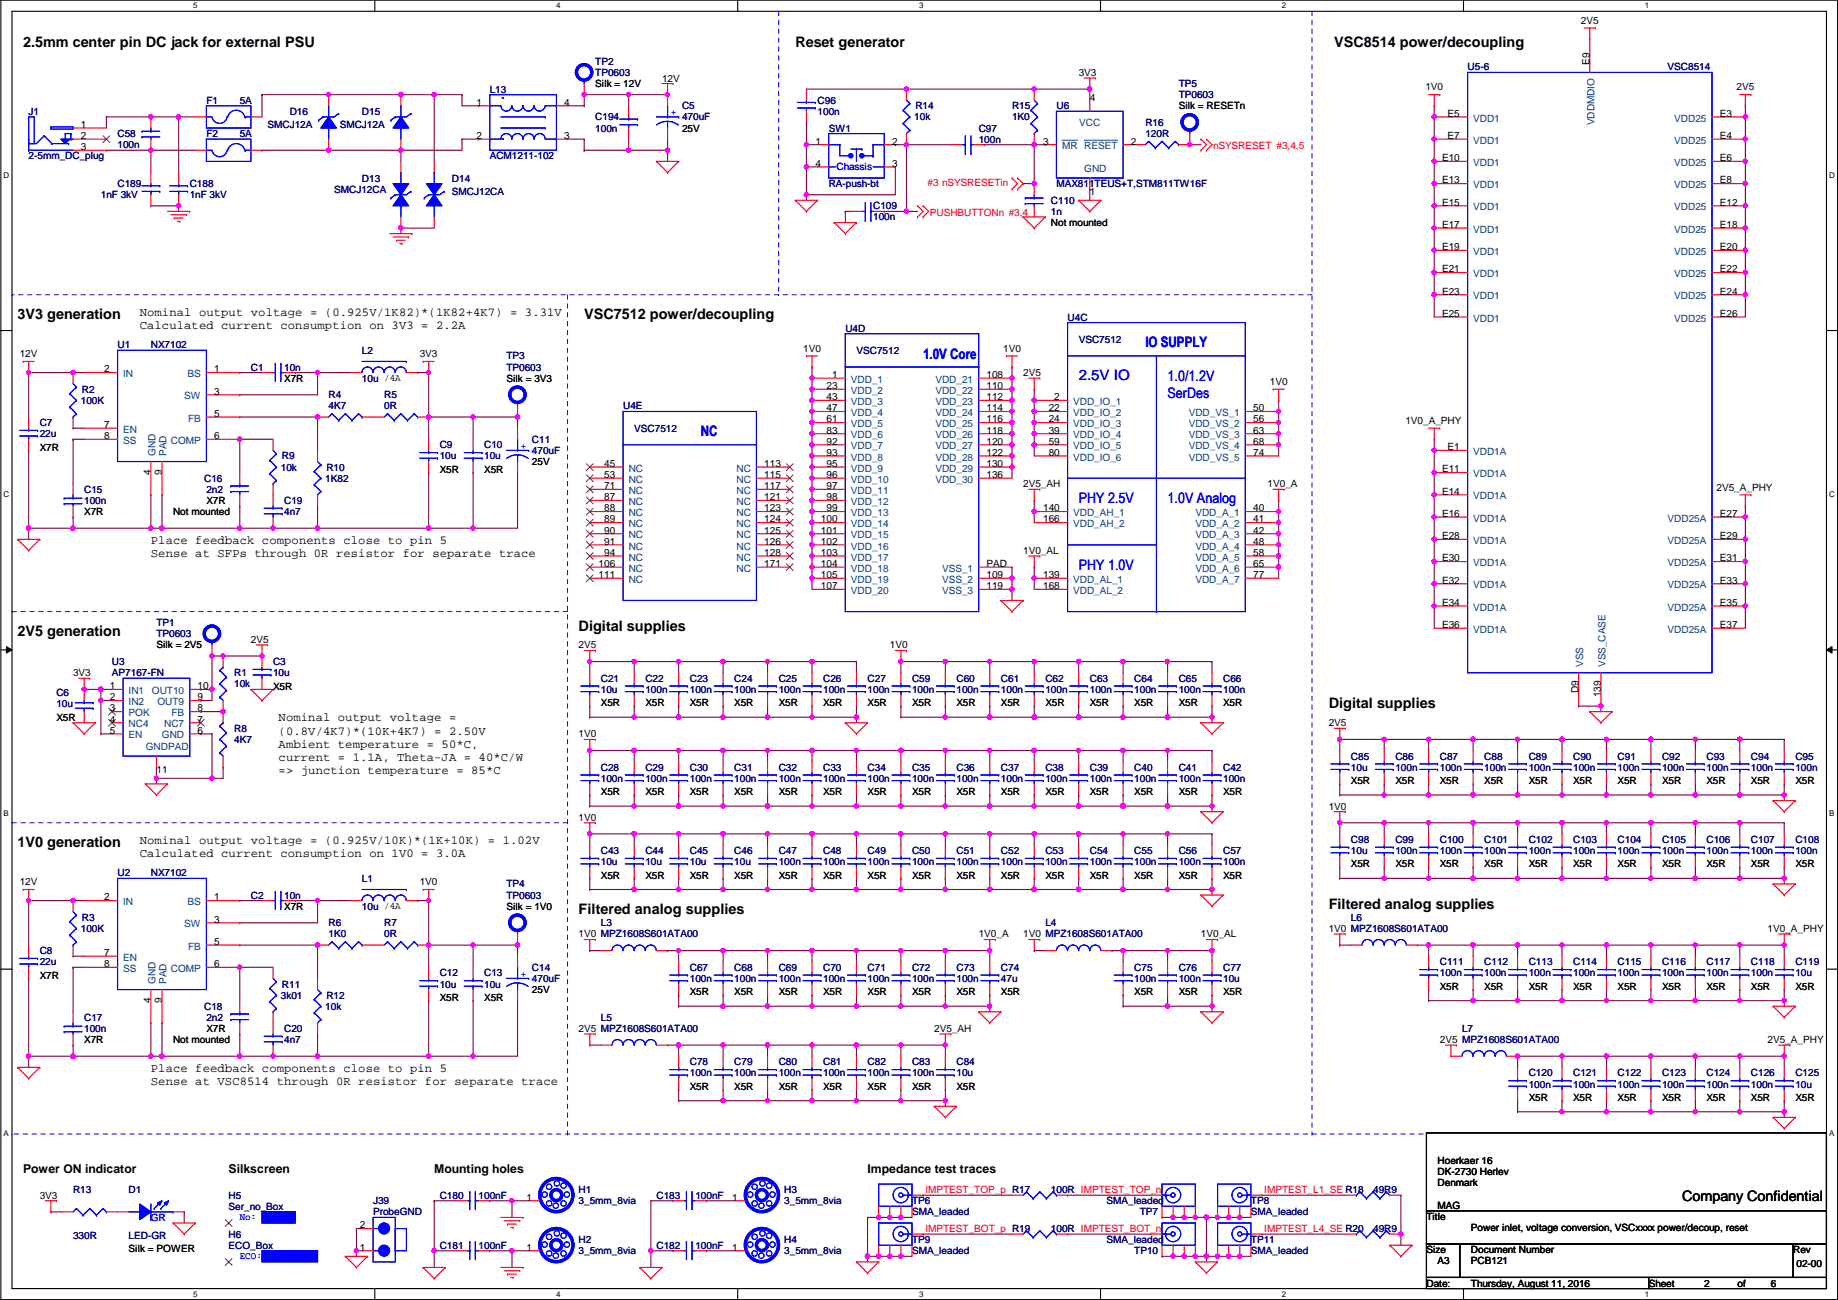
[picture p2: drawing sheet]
<svg xmlns="http://www.w3.org/2000/svg" width="420mm" height="297mm" viewBox="0 0 420 297" stroke-linecap="round" stroke-linejoin="round" font-family="sans-serif">
<defs><g id="words">
<g font-size="4.1" fill="#00f">
<text x="114.5" y="22.7">.</text>
<text x="114.5" y="32.1">.</text>
</g>
<g font-size="3.3">
<text x="5.3" y="10.8">2.5mm center pin DC jack for external PSU</text>
<text x="181.8" y="10.8">Reset generator</text>
<text x="305" y="10.8">VSC8514 power/decoupling</text>
<text x="4" y="73">3V3 generation</text>
<text x="133.6" y="73">VSC7512 power/decoupling</text>
<text x="4" y="145.4">2V5 generation</text>
<text x="132.3" y="144.1">Digital supplies</text>
<text x="303.7" y="161.9">Digital supplies</text>
<text x="4" y="193.6">1V0 generation</text>
<text x="132.3" y="208.9">Filtered analog supplies</text>
<text x="303.7" y="207.6">Filtered analog supplies</text>
<text x="384.5" y="274.5">Company Confidential</text>
</g>
<g font-size="3.3" fill="#00f">
<text x="211" y="81.9">1.0V Core</text>
<text x="261.8" y="79.4">IO SUPPLY</text>
<text x="246.6" y="86.8">2.5V IO</text>
<text x="266.9" y="87">1.0/1.2V</text>
<text x="266.9" y="90.9">SerDes</text>
<text x="160.2" y="99.7">NC</text>
<text x="246.6" y="114.9">PHY 2.5V</text>
<text x="266.9" y="114.9">1.0V Analog</text>
<text x="246.6" y="130.2">PHY 1.0V</text>
</g>
<g font-size="2.8">
<text x="32" y="72.1">Nominal output voltage = (0.925V/1K82)*(1K82+4K7) = 3.31V</text>
<text x="32" y="75.1">Calculated current consumption on 3V3 = 2.2A</text>
<text x="34.5" y="124.2">Place feedback components close to pin 5</text>
<text x="34.5" y="127.2">Sense at SFPs through 0R resistor for separate trace</text>
<text x="63.7" y="164.8">Nominal output voltage =</text>
<text x="63.7" y="167.9">(0.8V/4K7)*(10K+4K7) = 2.50V</text>
<text x="63.7" y="170.9">Ambient temperature = 50*C,</text>
<text x="63.7" y="173.9">current = 1.1A, Theta-JA = 40*C/W</text>
<text x="63.7" y="176.9">=&gt; junction temperature = 85*C</text>
<text x="32" y="192.8">Nominal output voltage = (0.925V/10K)*(1K+10K) = 1.02V</text>
<text x="32" y="195.8">Calculated current consumption on 1V0 = 3.0A</text>
<text x="34.5" y="244.9">Place feedback components close to pin 5</text>
<text x="34.5" y="247.9">Sense at VSC8514 through 0R resistor for separate trace</text>
<text x="5.3" y="268.1">Power ON indicator</text>
<text x="52.3" y="268.1">Silkscreen</text>
<text x="99.3" y="268.1">Mounting holes</text>
<text x="198.3" y="268.1">Impedance test traces</text>
</g>
<g font-size="2.3">
<text x="361.4" y="5.4">2V5</text>
<text x="246.6" y="17.4">3V3</text>
<text x="363.4" y="14.8" transform="rotate(-90 363.4 14.8)">E9</text>
<text x="136.1" y="19.9">Silk = 12V</text>
<text x="151.3" y="18.6">12V</text>
<text x="249.2" y="23.2">4</text>
<text x="325.8" y="20.7">1V0</text>
<text x="396.9" y="20.7">2V5</text>
<text x="18.5" y="29.2">1</text>
<text x="108.9" y="24.1">1</text>
<text x="129" y="24.1">4</text>
<text x="269.4" y="25">Silk = RESETn</text>
<text x="330.9" y="26.7">E5</text>
<text x="393.1" y="26.7">E3</text>
<text x="18.5" y="31.7">2</text>
<text x="18.5" y="34.3">3</text>
<text x="108.9" y="31.7">2</text>
<text x="129" y="31.7">3</text>
<text x="155.9" y="30.1">25V</text>
<text x="186.4" y="33">1</text>
<text x="203.9" y="33">2</text>
<text x="238.5" y="33">3</text>
<text x="258.5" y="33">2</text>
<text x="330.9" y="31.7">E7</text>
<text x="393.1" y="31.7">E4</text>
<text x="186.4" y="38.1">4</text>
<text x="203.9" y="38.1">3</text>
<text x="329.6" y="41.9">E13</text>
<text x="329.6" y="36.8">E10</text>
<text x="393.1" y="41.9">E8</text>
<text x="393.1" y="36.8">E6</text>
<text x="249.2" y="44.5">1</text>
<text x="329.6" y="47">E15</text>
<text x="393.1" y="47">E12</text>
<text x="240.2" y="51.6">Not mounted</text>
<text x="329.6" y="52.1">E17</text>
<text x="393.1" y="52.1">E18</text>
<text x="329.6" y="57.1">E19</text>
<text x="393.1" y="57.1">E20</text>
<text x="329.6" y="62.2">E21</text>
<text x="393.1" y="62.2">E22</text>
<text x="329.6" y="67.3">E23</text>
<text x="393.1" y="67.3">E24</text>
<text x="329.6" y="72.4">E25</text>
<text x="393.1" y="72.4">E26</text>
<text x="4.5" y="81.6">12V</text>
<text x="96" y="81.6">3V3</text>
<text x="183.6" y="80.3">1V0</text>
<text x="229.3" y="80.3">1V0</text>
<text x="23.8" y="85.1">2</text>
<text x="49" y="85.1">1</text>
<text x="65" y="87.2">X7R</text>
<text x="115.8" y="87.2">Silk = 3V3</text>
<text x="188.9" y="88.9">23</text>
<text x="190.2" y="86.4">1</text>
<text x="225.5" y="86.4">108</text>
<text x="225.5" y="88.9">110</text>
<text x="233.9" y="85.9">2V5</text>
<text x="290.3" y="88">1V0</text>
<text x="49" y="90.2">3</text>
<text x="49" y="95.2">5</text>
<text x="188.9" y="91.4">43</text>
<text x="188.9" y="94">47</text>
<text x="225.5" y="91.4">112</text>
<text x="225.5" y="94">114</text>
<text x="239.7" y="94">22</text>
<text x="241" y="91.4">2</text>
<text x="286.5" y="94">50</text>
<text x="23.8" y="97.8">7</text>
<text x="23.8" y="100.3">8</text>
<text x="49" y="100.3">6</text>
<text x="188.9" y="96.5">61</text>
<text x="188.9" y="99.1">83</text>
<text x="188.9" y="101.6">92</text>
<text x="225.5" y="96.5">116</text>
<text x="225.5" y="99.1">118</text>
<text x="225.5" y="101.6">120</text>
<text x="239.7" y="99.1">39</text>
<text x="239.7" y="96.5">24</text>
<text x="239.7" y="101.6">59</text>
<text x="286.5" y="96.5">56</text>
<text x="286.5" y="99.1">63</text>
<text x="286.5" y="101.6">68</text>
<text x="321.3" y="96.9">1V0_A_PHY</text>
<text x="9.1" y="103">X7R</text>
<text x="121.6" y="106.3">25V</text>
<text x="138.1" y="106.7">45</text>
<text x="174.7" y="106.7">113</text>
<text x="188.9" y="104.1">93</text>
<text x="188.9" y="106.7">95</text>
<text x="225.5" y="104.1">122</text>
<text x="225.5" y="106.7">130</text>
<text x="239.7" y="104.1">80</text>
<text x="286.5" y="104.1">74</text>
<text x="329.6" y="107.9">E11</text>
<text x="330.9" y="102.9">E1</text>
<text x="34.4" y="108.5" transform="rotate(-90 34.4 108.5)">4</text>
<text x="37" y="108.5" transform="rotate(-90 37 108.5)">9</text>
<text x="100.5" y="108">X5R</text>
<text x="110.7" y="108">X5R</text>
<text x="138.1" y="109.2">53</text>
<text x="138.1" y="111.8">71</text>
<text x="174.7" y="109.2">115</text>
<text x="174.7" y="111.8">117</text>
<text x="188.9" y="109.2">96</text>
<text x="188.9" y="111.8">97</text>
<text x="225.5" y="109.2">136</text>
<text x="233.9" y="111.3">2V5_AH</text>
<text x="289.8" y="111.3">1V0_A</text>
<text x="329.6" y="113">E14</text>
<text x="392.4" y="112.1">2V5_A_PHY</text>
<text x="19.3" y="117.7">X7R</text>
<text x="39.6" y="117.7">Not mounted</text>
<text x="47.2" y="115.1">X7R</text>
<text x="138.1" y="114.3">87</text>
<text x="138.1" y="116.8">88</text>
<text x="138.1" y="119.4">89</text>
<text x="174.7" y="114.3">121</text>
<text x="174.7" y="116.8">123</text>
<text x="174.7" y="119.4">124</text>
<text x="187.7" y="119.4">100</text>
<text x="188.9" y="114.3">98</text>
<text x="188.9" y="116.8">99</text>
<text x="238.5" y="116.8">140</text>
<text x="238.5" y="119.4">166</text>
<text x="286.5" y="116.8">40</text>
<text x="286.5" y="119.4">41</text>
<text x="329.6" y="118.1">E16</text>
<text x="393.1" y="118.1">E27</text>
<text x="138.1" y="121.9">90</text>
<text x="138.1" y="124.5">91</text>
<text x="174.7" y="121.9">125</text>
<text x="174.7" y="124.5">126</text>
<text x="187.7" y="121.9">101</text>
<text x="187.7" y="124.5">102</text>
<text x="286.5" y="124.5">48</text>
<text x="286.5" y="121.9">42</text>
<text x="329.6" y="123.2">E28</text>
<text x="393.1" y="123.2">E29</text>
<text x="136.9" y="129.5">106</text>
<text x="138.1" y="127">94</text>
<text x="174.7" y="127">128</text>
<text x="174.7" y="129.5">171</text>
<text x="187.7" y="127">103</text>
<text x="187.7" y="129.5">104</text>
<text x="225.5" y="129.5">PAD</text>
<text x="233.9" y="126.6">1V0_AL</text>
<text x="286.5" y="127">58</text>
<text x="286.5" y="129.5">65</text>
<text x="329.6" y="128.3">E30</text>
<text x="393.1" y="128.3">E31</text>
<text x="136.9" y="132.1">111</text>
<text x="187.7" y="132.1">105</text>
<text x="187.7" y="134.6">107</text>
<text x="225.5" y="132.1">109</text>
<text x="225.5" y="134.6">119</text>
<text x="238.5" y="132.1">139</text>
<text x="238.5" y="134.6">168</text>
<text x="286.5" y="132.1">77</text>
<text x="329.6" y="133.3">E32</text>
<text x="393.1" y="133.3">E33</text>
<text x="329.6" y="143.5">E36</text>
<text x="329.6" y="138.4">E34</text>
<text x="393.1" y="138.4">E35</text>
<text x="393.1" y="143.5">E37</text>
<text x="35.8" y="148.2">Silk = 2V5</text>
<text x="57.4" y="146.9">2V5</text>
<text x="132.3" y="148.2">2V5</text>
<text x="203.4" y="148.2">1V0</text>
<text x="16.7" y="154.5">3V3</text>
<text x="25.1" y="157.5">1</text>
<text x="25.1" y="160">2</text>
<text x="45.2" y="160">9</text>
<text x="45.2" y="157.5">10</text>
<text x="62.4" y="157.6">X5R</text>
<text x="137.4" y="161.4">X5R</text>
<text x="147.5" y="161.4">X5R</text>
<text x="157.7" y="161.4">X5R</text>
<text x="167.8" y="161.4">X5R</text>
<text x="178" y="161.4">X5R</text>
<text x="188.2" y="161.4">X5R</text>
<text x="198.3" y="161.4">X5R</text>
<text x="208.5" y="161.4">X5R</text>
<text x="218.6" y="161.4">X5R</text>
<text x="228.8" y="161.4">X5R</text>
<text x="239" y="161.4">X5R</text>
<text x="249.1" y="161.4">X5R</text>
<text x="259.3" y="161.4">X5R</text>
<text x="269.4" y="161.4">X5R</text>
<text x="279.6" y="161.4">X5R</text>
<text x="360.8" y="158.4" transform="rotate(-90 360.8 158.4)">D9</text>
<text x="365.9" y="159.3" transform="rotate(-90 365.9 159.3)">139</text>
<text x="12.9" y="164.7">X5R</text>
<text x="25.1" y="165.1">4</text>
<text x="25.1" y="167.6">5</text>
<text x="25.1" y="162.6">3</text>
<text x="45.2" y="167.6">6</text>
<text x="45.2" y="162.6">8</text>
<text x="45.2" y="165.1">7</text>
<text x="303.7" y="165.9">2V5</text>
<text x="132.3" y="168.5">1V0</text>
<text x="35.8" y="176.6">11</text>
<text x="308.8" y="179.2">X5R</text>
<text x="319" y="179.2">X5R</text>
<text x="329.1" y="179.2">X5R</text>
<text x="339.3" y="179.2">X5R</text>
<text x="349.5" y="179.2">X5R</text>
<text x="359.6" y="179.2">X5R</text>
<text x="369.8" y="179.2">X5R</text>
<text x="379.9" y="179.2">X5R</text>
<text x="390.1" y="179.2">X5R</text>
<text x="400.3" y="179.2">X5R</text>
<text x="410.4" y="179.2">X5R</text>
<text x="137.4" y="181.7">X5R</text>
<text x="147.5" y="181.7">X5R</text>
<text x="157.7" y="181.7">X5R</text>
<text x="167.8" y="181.7">X5R</text>
<text x="178" y="181.7">X5R</text>
<text x="188.2" y="181.7">X5R</text>
<text x="198.3" y="181.7">X5R</text>
<text x="208.5" y="181.7">X5R</text>
<text x="218.6" y="181.7">X5R</text>
<text x="228.8" y="181.7">X5R</text>
<text x="239" y="181.7">X5R</text>
<text x="249.1" y="181.7">X5R</text>
<text x="259.3" y="181.7">X5R</text>
<text x="269.4" y="181.7">X5R</text>
<text x="279.6" y="181.7">X5R</text>
<text x="303.7" y="185">1V0</text>
<text x="132.3" y="187.5">1V0</text>
<text x="4.5" y="202.3">12V</text>
<text x="96" y="202.3">1V0</text>
<text x="137.4" y="200.7">X5R</text>
<text x="147.5" y="200.7">X5R</text>
<text x="157.7" y="200.7">X5R</text>
<text x="167.8" y="200.7">X5R</text>
<text x="178" y="200.7">X5R</text>
<text x="188.2" y="200.7">X5R</text>
<text x="198.3" y="200.7">X5R</text>
<text x="208.5" y="200.7">X5R</text>
<text x="218.6" y="200.7">X5R</text>
<text x="228.8" y="200.7">X5R</text>
<text x="239" y="200.7">X5R</text>
<text x="249.1" y="200.7">X5R</text>
<text x="259.3" y="200.7">X5R</text>
<text x="269.4" y="200.7">X5R</text>
<text x="279.6" y="200.7">X5R</text>
<text x="308.8" y="198.2">X5R</text>
<text x="319" y="198.2">X5R</text>
<text x="329.1" y="198.2">X5R</text>
<text x="339.3" y="198.2">X5R</text>
<text x="349.5" y="198.2">X5R</text>
<text x="359.6" y="198.2">X5R</text>
<text x="369.8" y="198.2">X5R</text>
<text x="379.9" y="198.2">X5R</text>
<text x="390.1" y="198.2">X5R</text>
<text x="400.3" y="198.2">X5R</text>
<text x="410.4" y="198.2">X5R</text>
<text x="23.8" y="205.7">2</text>
<text x="49" y="205.7">1</text>
<text x="65" y="207.9">X7R</text>
<text x="115.8" y="207.9">Silk = 1V0</text>
<text x="49" y="210.8">3</text>
<text x="49" y="215.9">5</text>
<text x="132.3" y="214.2">1V0 MPZ1608S601ATA00</text>
<text x="223.7" y="214.2">1V0_A</text>
<text x="233.9" y="214.2">1V0 MPZ1608S601ATA00</text>
<text x="274.5" y="214.2">1V0_AL</text>
<text x="303.7" y="212.9">1V0 MPZ1608S601ATA00</text>
<text x="404.1" y="212.9">1V0_A_PHY</text>
<text x="23.8" y="218.4">7</text>
<text x="23.8" y="221">8</text>
<text x="49" y="221">6</text>
<text x="9.1" y="223.6">X7R</text>
<text x="121.6" y="226.9">25V</text>
<text x="157.7" y="227.4">X5R</text>
<text x="167.8" y="227.4">X5R</text>
<text x="178" y="227.4">X5R</text>
<text x="188.2" y="227.4">X5R</text>
<text x="198.3" y="227.4">X5R</text>
<text x="208.5" y="227.4">X5R</text>
<text x="218.6" y="227.4">X5R</text>
<text x="228.8" y="227.4">X5R</text>
<text x="259.3" y="227.4">X5R</text>
<text x="269.4" y="227.4">X5R</text>
<text x="279.6" y="227.4">X5R</text>
<text x="329.1" y="226.1">X5R</text>
<text x="339.3" y="226.1">X5R</text>
<text x="349.5" y="226.1">X5R</text>
<text x="359.6" y="226.1">X5R</text>
<text x="369.8" y="226.1">X5R</text>
<text x="379.9" y="226.1">X5R</text>
<text x="390.1" y="226.1">X5R</text>
<text x="400.3" y="226.1">X5R</text>
<text x="410.4" y="226.1">X5R</text>
<text x="34.4" y="229.2" transform="rotate(-90 34.4 229.2)">4</text>
<text x="37" y="229.2" transform="rotate(-90 37 229.2)">9</text>
<text x="100.5" y="228.7">X5R</text>
<text x="110.7" y="228.7">X5R</text>
<text x="19.3" y="238.3">X7R</text>
<text x="39.6" y="238.3">Not mounted</text>
<text x="47.2" y="235.8">X7R</text>
<text x="132.3" y="235.8">2V5 MPZ1608S601ATA00</text>
<text x="213.6" y="235.8">2V5_AH</text>
<text x="329.1" y="238.3">2V5 MPZ1608S601ATA00</text>
<text x="404.1" y="238.3">2V5_A_PHY</text>
<text x="157.7" y="249">X5R</text>
<text x="167.8" y="249">X5R</text>
<text x="178" y="249">X5R</text>
<text x="188.2" y="249">X5R</text>
<text x="198.3" y="249">X5R</text>
<text x="208.5" y="249">X5R</text>
<text x="218.6" y="249">X5R</text>
<text x="349.5" y="251.5">X5R</text>
<text x="359.6" y="251.5">X5R</text>
<text x="369.8" y="251.5">X5R</text>
<text x="379.9" y="251.5">X5R</text>
<text x="390.1" y="251.5">X5R</text>
<text x="400.3" y="251.5">X5R</text>
<text x="410.4" y="251.5">X5R</text>
<text x="328.6" y="266">Hoerkaer 16</text>
<text x="328.6" y="268.6">DK-2730 Herlev</text>
<text x="9.1" y="273.9">3V3</text>
<text x="120.3" y="274.3">1</text>
<text x="167.3" y="274.3">1</text>
<text x="328.6" y="271.1">Denmark</text>
<text x="82.2" y="280.7">2</text>
<text x="326.1" y="278.7">Title</text>
<text x="328.6" y="276.2">MAG</text>
<text x="336.2" y="281.3">Power inlet, voltage conversion, VSCxxxx power/decoup, reset</text>
<text x="29.4" y="286.1">Silk = POWER</text>
<text x="82.2" y="285.7">1</text>
<text x="120.3" y="285.7">1</text>
<text x="167.3" y="285.7">1</text>
<text x="326.1" y="286.3">Size</text>
<text x="336.2" y="286.3">Document Number</text>
<text x="409.9" y="286.3">Rev</text>
<text x="326.1" y="294">Date:</text>
<text x="328.6" y="288.9">A3</text>
<text x="336.2" y="288.9">PCB121</text>
<text x="336.2" y="294">Thursday, August 11, 2016</text>
<text x="376.9" y="294">Sheet</text>
<text x="389.6" y="294">2</text>
<text x="397.2" y="294">of</text>
<text x="404.8" y="294">6</text>
<text x="410.7" y="289.4">02-00</text>
</g>
<g font-size="2.3" fill="#000080">
<text x="136.1" y="14.8">TP2</text>
<text x="136.1" y="17.4">TP0603</text>
<text x="335.5" y="16.1">U5-6</text>
<text x="381.2" y="16.1">VSC8514</text>
<text x="47.2" y="23.7">F1</text>
<text x="54.8" y="23.7">5A</text>
<text x="112" y="21.2">L13</text>
<text x="186.9" y="23.7">C96</text>
<text x="269.4" y="19.9">TP5</text>
<text x="269.4" y="22.4">TP0603</text>
<text x="6.6" y="26.2">J1</text>
<text x="61.2" y="29.3">SMCJ12A</text>
<text x="66.2" y="26.2">D16</text>
<text x="77.7" y="29.3">SMCJ12A</text>
<text x="82.8" y="26.2">D15</text>
<text x="136.1" y="27.5">C194</text>
<text x="155.9" y="25">C5</text>
<text x="155.9" y="27.5">470uF</text>
<text x="186.9" y="26.2">100n</text>
<text x="209" y="27.5">10k</text>
<text x="209.2" y="25">R14</text>
<text x="231.3" y="25">R15</text>
<text x="231.3" y="27.5">1K0</text>
<text x="241.5" y="25">U6</text>
<text x="261.8" y="28.8">R16</text>
<text x="26.9" y="31.3">C58</text>
<text x="26.9" y="33.9">100n</text>
<text x="47.2" y="31.3">F2</text>
<text x="54.8" y="31.3">5A</text>
<text x="136.1" y="30.1">100n</text>
<text x="189.4" y="30.1">SW1</text>
<text x="223.7" y="30.1">C97</text>
<text x="223.7" y="32.6">100n</text>
<text x="261.8" y="31.3">120R</text>
<text x="6.6" y="36.4">2-5mm_DC_plug</text>
<text x="82.8" y="41.5">D13</text>
<text x="103.3" y="41.5">D14</text>
<text x="112" y="36.4">ACM1211-102</text>
<text x="23.1" y="45.3">1nF 3kV</text>
<text x="26.9" y="42.8">C189</text>
<text x="43.4" y="42.8">C188</text>
<text x="43.4" y="45.3">1nF 3kV</text>
<text x="76.4" y="44">SMCJ12CA</text>
<text x="103.3" y="44.5">SMCJ12CA</text>
<text x="189.4" y="42.8">RA-push-bt</text>
<text x="199.6" y="47.8">C109</text>
<text x="240.2" y="46.6">C110</text>
<text x="241.5" y="42.8">MAX811TEUS+T,STM811TW16F</text>
<text x="199.6" y="50.4">100n</text>
<text x="240.2" y="49.1">1n</text>
<text x="193.2" y="75.8">U4D</text>
<text x="244" y="73.2">U4C</text>
<text x="26.9" y="79.6">U1</text>
<text x="34.5" y="79.6">NX7102</text>
<text x="82.8" y="80.9">L2</text>
<text x="115.8" y="82.1">TP3</text>
<text x="195.8" y="80.9">VSC7512</text>
<text x="246.6" y="78.3">VSC7512</text>
<text x="18.7" y="89.7">R2</text>
<text x="57.4" y="84.7">C1</text>
<text x="65" y="84.7">10n</text>
<text x="82.8" y="87.2">10u /4A</text>
<text x="115.8" y="84.7">TP0603</text>
<text x="18.5" y="92.3">100K</text>
<text x="75.1" y="91">R4</text>
<text x="75.1" y="93.6">4K7</text>
<text x="87.8" y="91">R5</text>
<text x="87.8" y="93.6">0R</text>
<text x="142.4" y="93.6">U4E</text>
<text x="9.1" y="97.4">C7</text>
<text x="9.1" y="99.9">22u</text>
<text x="121.6" y="101.2">C11</text>
<text x="145" y="98.6">VSC7512</text>
<text x="64.2" y="107.5">10k</text>
<text x="64.5" y="105">R9</text>
<text x="74.6" y="107.5">R10</text>
<text x="100.5" y="102.4">C9</text>
<text x="100.5" y="105">10u</text>
<text x="110.7" y="102.4">C10</text>
<text x="110.7" y="105">10u</text>
<text x="121.6" y="103.7">470uF</text>
<text x="19.3" y="112.6">C15</text>
<text x="46.7" y="110.1">C16</text>
<text x="47.2" y="112.6">2n2</text>
<text x="74.4" y="110.1">1K82</text>
<text x="19.3" y="115.1">100n</text>
<text x="65" y="115.1">C19</text>
<text x="65" y="117.7">4n7</text>
<text x="35.8" y="143.1">TP1</text>
<text x="35.8" y="145.6">TP0603</text>
<text x="25.6" y="152">U3</text>
<text x="25.6" y="154.5">AP7167-FN</text>
<text x="53.5" y="154.5">R1</text>
<text x="62.4" y="152">C3</text>
<text x="62.4" y="154.5">10u</text>
<text x="137.4" y="155.8">C21</text>
<text x="147.5" y="155.8">C22</text>
<text x="157.7" y="155.8">C23</text>
<text x="167.8" y="155.8">C24</text>
<text x="178" y="155.8">C25</text>
<text x="188.2" y="155.8">C26</text>
<text x="198.3" y="155.8">C27</text>
<text x="208.5" y="155.8">C59</text>
<text x="218.6" y="155.8">C60</text>
<text x="228.8" y="155.8">C61</text>
<text x="239" y="155.8">C62</text>
<text x="249.1" y="155.8">C63</text>
<text x="259.3" y="155.8">C64</text>
<text x="269.4" y="155.8">C65</text>
<text x="279.6" y="155.8">C66</text>
<text x="12.9" y="159.1">C6</text>
<text x="12.9" y="161.6">10u</text>
<text x="53.5" y="157.1">10k</text>
<text x="137.4" y="158.3">10u</text>
<text x="147.5" y="158.3">100n</text>
<text x="157.7" y="158.3">100n</text>
<text x="167.8" y="158.3">100n</text>
<text x="178" y="158.3">100n</text>
<text x="188.2" y="158.3">100n</text>
<text x="198.3" y="158.3">100n</text>
<text x="208.5" y="158.3">100n</text>
<text x="218.6" y="158.3">100n</text>
<text x="228.8" y="158.3">100n</text>
<text x="239" y="158.3">100n</text>
<text x="249.1" y="158.3">100n</text>
<text x="259.3" y="158.3">100n</text>
<text x="269.4" y="158.3">100n</text>
<text x="279.6" y="158.3">100n</text>
<text x="53.5" y="167.2">R8</text>
<text x="53.5" y="169.8">4K7</text>
<text x="308.8" y="173.6">C85</text>
<text x="319" y="173.6">C86</text>
<text x="329.1" y="173.6">C87</text>
<text x="339.3" y="173.6">C88</text>
<text x="349.5" y="173.6">C89</text>
<text x="359.6" y="173.6">C90</text>
<text x="369.8" y="173.6">C91</text>
<text x="379.9" y="173.6">C92</text>
<text x="390.1" y="173.6">C93</text>
<text x="400.3" y="173.6">C94</text>
<text x="410.4" y="173.6">C95</text>
<text x="137.4" y="176.1">C28</text>
<text x="137.4" y="178.6">100n</text>
<text x="147.5" y="176.1">C29</text>
<text x="147.5" y="178.6">100n</text>
<text x="157.7" y="176.1">C30</text>
<text x="157.7" y="178.6">100n</text>
<text x="167.8" y="176.1">C31</text>
<text x="167.8" y="178.6">100n</text>
<text x="178" y="176.1">C32</text>
<text x="178" y="178.6">100n</text>
<text x="188.2" y="176.1">C33</text>
<text x="188.2" y="178.6">100n</text>
<text x="198.3" y="176.1">C34</text>
<text x="198.3" y="178.6">100n</text>
<text x="208.5" y="176.1">C35</text>
<text x="208.5" y="178.6">100n</text>
<text x="218.6" y="176.1">C36</text>
<text x="218.6" y="178.6">100n</text>
<text x="228.8" y="176.1">C37</text>
<text x="228.8" y="178.6">100n</text>
<text x="239" y="176.1">C38</text>
<text x="239" y="178.6">100n</text>
<text x="249.1" y="176.1">C39</text>
<text x="249.1" y="178.6">100n</text>
<text x="259.3" y="176.1">C40</text>
<text x="259.3" y="178.6">100n</text>
<text x="269.4" y="176.1">C41</text>
<text x="269.4" y="178.6">100n</text>
<text x="279.6" y="176.1">C42</text>
<text x="279.6" y="178.6">100n</text>
<text x="308.8" y="176.1">10u</text>
<text x="319" y="176.1">100n</text>
<text x="329.1" y="176.1">100n</text>
<text x="339.3" y="176.1">100n</text>
<text x="349.5" y="176.1">100n</text>
<text x="359.6" y="176.1">100n</text>
<text x="369.8" y="176.1">100n</text>
<text x="379.9" y="176.1">100n</text>
<text x="390.1" y="176.1">100n</text>
<text x="400.3" y="176.1">100n</text>
<text x="410.4" y="176.1">100n</text>
<text x="137.4" y="195.2">C43</text>
<text x="137.4" y="197.7">10u</text>
<text x="147.5" y="195.2">C44</text>
<text x="147.5" y="197.7">10u</text>
<text x="157.7" y="195.2">C45</text>
<text x="157.7" y="197.7">10u</text>
<text x="167.8" y="195.2">C46</text>
<text x="167.8" y="197.7">10u</text>
<text x="178" y="195.2">C47</text>
<text x="178" y="197.7">100n</text>
<text x="188.2" y="195.2">C48</text>
<text x="188.2" y="197.7">100n</text>
<text x="198.3" y="195.2">C49</text>
<text x="198.3" y="197.7">100n</text>
<text x="208.5" y="195.2">C50</text>
<text x="208.5" y="197.7">100n</text>
<text x="218.6" y="195.2">C51</text>
<text x="218.6" y="197.7">100n</text>
<text x="228.8" y="195.2">C52</text>
<text x="228.8" y="197.7">100n</text>
<text x="239" y="195.2">C53</text>
<text x="239" y="197.7">100n</text>
<text x="249.1" y="195.2">C54</text>
<text x="249.1" y="197.7">100n</text>
<text x="259.3" y="195.2">C55</text>
<text x="259.3" y="197.7">100n</text>
<text x="269.4" y="195.2">C56</text>
<text x="269.4" y="197.7">100n</text>
<text x="279.6" y="195.2">C57</text>
<text x="279.6" y="197.7">100n</text>
<text x="308.8" y="192.6">C98</text>
<text x="308.8" y="195.2">10u</text>
<text x="319" y="192.6">C99</text>
<text x="319" y="195.2">100n</text>
<text x="329.1" y="192.6">C100</text>
<text x="329.1" y="195.2">100n</text>
<text x="339.3" y="192.6">C101</text>
<text x="339.3" y="195.2">100n</text>
<text x="349.5" y="192.6">C102</text>
<text x="349.5" y="195.2">100n</text>
<text x="359.6" y="192.6">C103</text>
<text x="359.6" y="195.2">100n</text>
<text x="369.8" y="192.6">C104</text>
<text x="369.8" y="195.2">100n</text>
<text x="379.9" y="192.6">C105</text>
<text x="379.9" y="195.2">100n</text>
<text x="390.1" y="192.6">C106</text>
<text x="390.1" y="195.2">100n</text>
<text x="400.3" y="192.6">C107</text>
<text x="400.3" y="195.2">100n</text>
<text x="410.4" y="192.6">C108</text>
<text x="410.4" y="195.2">100n</text>
<text x="26.9" y="200.2">U2</text>
<text x="34.5" y="200.2">NX7102</text>
<text x="82.8" y="201.5">L1</text>
<text x="115.8" y="202.8">TP4</text>
<text x="57.4" y="205.3">C2</text>
<text x="65" y="205.3">10n</text>
<text x="82.8" y="207.9">10u /4A</text>
<text x="115.8" y="205.3">TP0603</text>
<text x="18.5" y="212.9">100K</text>
<text x="18.7" y="210.4">R3</text>
<text x="75.1" y="211.7">R6</text>
<text x="75.1" y="214.2">1K0</text>
<text x="87.8" y="211.7">R7</text>
<text x="87.8" y="214.2">0R</text>
<text x="137.4" y="211.7">L3</text>
<text x="239" y="211.7">L4</text>
<text x="308.8" y="210.4">L6</text>
<text x="9.1" y="218">C8</text>
<text x="9.1" y="220.6">22u</text>
<text x="121.6" y="221.8">C14</text>
<text x="157.7" y="221.8">C67</text>
<text x="167.8" y="221.8">C68</text>
<text x="178" y="221.8">C69</text>
<text x="188.2" y="221.8">C70</text>
<text x="198.3" y="221.8">C71</text>
<text x="208.5" y="221.8">C72</text>
<text x="218.6" y="221.8">C73</text>
<text x="228.8" y="221.8">C74</text>
<text x="259.3" y="221.8">C75</text>
<text x="269.4" y="221.8">C76</text>
<text x="279.6" y="221.8">C77</text>
<text x="329.1" y="220.6">C111</text>
<text x="339.3" y="220.6">C112</text>
<text x="349.5" y="220.6">C113</text>
<text x="359.6" y="220.6">C114</text>
<text x="369.8" y="220.6">C115</text>
<text x="379.9" y="220.6">C116</text>
<text x="390.1" y="220.6">C117</text>
<text x="400.3" y="220.6">C118</text>
<text x="410.4" y="220.6">C119</text>
<text x="64.5" y="225.6">R11</text>
<text x="100.5" y="223.1">C12</text>
<text x="100.5" y="225.6">10u</text>
<text x="110.7" y="223.1">C13</text>
<text x="110.7" y="225.6">10u</text>
<text x="121.6" y="224.4">470uF</text>
<text x="157.7" y="224.4">100n</text>
<text x="167.8" y="224.4">100n</text>
<text x="178" y="224.4">100n</text>
<text x="188.2" y="224.4">100n</text>
<text x="198.3" y="224.4">100n</text>
<text x="208.5" y="224.4">100n</text>
<text x="218.6" y="224.4">100n</text>
<text x="228.8" y="224.4">47u</text>
<text x="259.3" y="224.4">100n</text>
<text x="269.4" y="224.4">100n</text>
<text x="279.6" y="224.4">10u</text>
<text x="329.1" y="223.1">100n</text>
<text x="339.3" y="223.1">100n</text>
<text x="349.5" y="223.1">100n</text>
<text x="359.6" y="223.1">100n</text>
<text x="369.8" y="223.1">100n</text>
<text x="379.9" y="223.1">100n</text>
<text x="390.1" y="223.1">100n</text>
<text x="400.3" y="223.1">100n</text>
<text x="410.4" y="223.1">10u</text>
<text x="19.3" y="233.3">C17</text>
<text x="46.7" y="230.7">C18</text>
<text x="47.2" y="233.3">2n2</text>
<text x="64.2" y="228.2">3k01</text>
<text x="74.4" y="230.7">10k</text>
<text x="74.6" y="228.2">R12</text>
<text x="137.4" y="233.3">L5</text>
<text x="19.3" y="235.8">100n</text>
<text x="65" y="235.8">C20</text>
<text x="65" y="238.3">4n7</text>
<text x="334.2" y="235.8">L7</text>
<text x="157.7" y="243.4">C78</text>
<text x="157.7" y="246">100n</text>
<text x="167.8" y="243.4">C79</text>
<text x="167.8" y="246">100n</text>
<text x="178" y="243.4">C80</text>
<text x="178" y="246">100n</text>
<text x="188.2" y="243.4">C81</text>
<text x="188.2" y="246">100n</text>
<text x="198.3" y="243.4">C82</text>
<text x="198.3" y="246">100n</text>
<text x="208.5" y="243.4">C83</text>
<text x="208.5" y="246">100n</text>
<text x="218.6" y="243.4">C84</text>
<text x="218.6" y="246">10u</text>
<text x="349.5" y="246">C120</text>
<text x="359.6" y="246">C121</text>
<text x="369.8" y="246">C122</text>
<text x="379.9" y="246">C123</text>
<text x="390.1" y="246">C124</text>
<text x="400.3" y="246">C126</text>
<text x="410.4" y="246">C125</text>
<text x="349.5" y="248.5">100n</text>
<text x="359.6" y="248.5">100n</text>
<text x="369.8" y="248.5">100n</text>
<text x="379.9" y="248.5">100n</text>
<text x="390.1" y="248.5">100n</text>
<text x="400.3" y="248.5">100n</text>
<text x="410.4" y="248.5">10u</text>
<text x="16.7" y="272.6">R13</text>
<text x="29.4" y="272.6">D1</text>
<text x="52.3" y="273.9">H5</text>
<text x="85.3" y="275.2">J39</text>
<text x="100.5" y="273.9">C180</text>
<text x="109.4" y="273.9">100nF</text>
<text x="132.3" y="272.6">H1</text>
<text x="132.3" y="275.2">3_5mm_8via</text>
<text x="150.1" y="273.9">C183</text>
<text x="159" y="273.9">100nF</text>
<text x="179.3" y="272.6">H3</text>
<text x="179.3" y="275.2">3_5mm_8via</text>
<text x="208.5" y="275.2">TP6</text>
<text x="240.2" y="272.6">100R IMPTEST_TOP_n</text>
<text x="252.9" y="275.2">SMA_leaded</text>
<text x="286" y="275.2">TP8</text>
<text x="313.9" y="272.6">49R9</text>
<text x="52.3" y="276.4">Ser_no_Box</text>
<text x="85.3" y="277.7">ProbeGND</text>
<text x="208.5" y="277.7">SMA_leaded</text>
<text x="240.2" y="281.5">100R IMPTEST_BOT_n</text>
<text x="260.6" y="277.7">TP7</text>
<text x="286" y="277.7">SMA_leaded</text>
<text x="313.9" y="281.5">49R9</text>
<text x="16.7" y="283">330R</text>
<text x="29.4" y="283">LED-GR</text>
<text x="52.3" y="282.8">H6</text>
<text x="52.3" y="285.3">ECO_Box</text>
<text x="100.5" y="285.3">C181</text>
<text x="109.4" y="285.3">100nF</text>
<text x="132.3" y="284.1">H2</text>
<text x="132.3" y="286.6">3_5mm_8via</text>
<text x="150.1" y="285.3">C182</text>
<text x="159" y="285.3">100nF</text>
<text x="179.3" y="284.1">H4</text>
<text x="179.3" y="286.6">3_5mm_8via</text>
<text x="208.5" y="284.1">TP9</text>
<text x="208.5" y="286.6">SMA_leaded</text>
<text x="252.9" y="284.1">SMA_leaded</text>
<text x="259.3" y="286.6">TP10</text>
<text x="286" y="284.1">TP11</text>
<text x="286" y="286.6">SMA_leaded</text>
</g>
<g font-size="2.3" fill="#00f">
<text x="153.4" y="26.3">+</text>
<text x="191.2" y="38.9">Chassis</text>
<text x="119.1" y="102.5">+</text>
<text x="119.1" y="223.1">+</text>
<text x="34.5" y="279">GR</text>
<text x="54.8" y="278.8">No:</text>
<text x="54.8" y="287.7">ECO:</text>
</g>
<g font-size="2.3" fill="#004080">
<text x="246.7" y="28.8">VCC</text>
<text x="336.8" y="27.8">VDD1</text>
<text x="364.5" y="28.6" transform="rotate(-90 364.5 28.6)">VDDMDIO</text>
<text x="382.7" y="27.8">VDD25</text>
<text x="242.8" y="34.1">MR RESET</text>
<text x="336.8" y="32.9">VDD1</text>
<text x="382.7" y="32.9">VDD25</text>
<text x="247.9" y="39.4">GND</text>
<text x="336.8" y="37.9">VDD1</text>
<text x="382.7" y="37.9">VDD25</text>
<text x="336.8" y="43">VDD1</text>
<text x="382.7" y="43">VDD25</text>
<text x="336.8" y="53.2">VDD1</text>
<text x="336.8" y="48.1">VDD1</text>
<text x="382.7" y="53.2">VDD25</text>
<text x="382.7" y="48.1">VDD25</text>
<text x="336.8" y="58.3">VDD1</text>
<text x="382.7" y="58.3">VDD25</text>
<text x="336.8" y="63.3">VDD1</text>
<text x="382.7" y="63.3">VDD25</text>
<text x="336.8" y="68.4">VDD1</text>
<text x="382.7" y="68.4">VDD25</text>
<text x="336.8" y="73.5">VDD1</text>
<text x="382.7" y="73.5">VDD25</text>
<text x="28.1" y="86.2">IN</text>
<text x="42.9" y="86.2">BS</text>
<text x="194.5" y="87.5">VDD_1</text>
<text x="213.8" y="87.5">VDD_21</text>
<text x="42.1" y="91.3">SW</text>
<text x="194.5" y="90">VDD_2</text>
<text x="194.5" y="92.5">VDD_3</text>
<text x="194.5" y="95.1">VDD_4</text>
<text x="213.8" y="90">VDD_22</text>
<text x="213.8" y="92.5">VDD_23</text>
<text x="213.8" y="95.1">VDD_24</text>
<text x="245.3" y="95.1">VDD_IO_2</text>
<text x="245.3" y="92.5">VDD_IO_1</text>
<text x="271.7" y="95.1">VDD_VS_1</text>
<text x="28.1" y="98.9">EN</text>
<text x="28.1" y="101.4">SS</text>
<text x="39.1" y="101.4">COMP</text>
<text x="43" y="96.4">FB</text>
<text x="194.5" y="97.6">VDD_5</text>
<text x="194.5" y="100.2">VDD_6</text>
<text x="213.8" y="97.6">VDD_25</text>
<text x="213.8" y="100.2">VDD_26</text>
<text x="245.3" y="100.2">VDD_IO_4</text>
<text x="245.3" y="97.6">VDD_IO_3</text>
<text x="271.7" y="97.6">VDD_VS_2</text>
<text x="271.7" y="100.2">VDD_VS_3</text>
<text x="35.5" y="104.2" transform="rotate(-90 35.5 104.2)">GND</text>
<text x="38.1" y="104.2" transform="rotate(-90 38.1 104.2)">PAD</text>
<text x="143.7" y="107.8">NC</text>
<text x="168.3" y="107.8">NC</text>
<text x="194.5" y="102.7">VDD_7</text>
<text x="194.5" y="105.2">VDD_8</text>
<text x="194.5" y="107.8">VDD_9</text>
<text x="213.8" y="102.7">VDD_27</text>
<text x="213.8" y="105.2">VDD_28</text>
<text x="213.8" y="107.8">VDD_29</text>
<text x="245.3" y="102.7">VDD_IO_5</text>
<text x="245.3" y="105.2">VDD_IO_6</text>
<text x="271.7" y="102.7">VDD_VS_4</text>
<text x="271.7" y="105.2">VDD_VS_5</text>
<text x="336.8" y="104">VDD1A</text>
<text x="143.7" y="110.3">NC</text>
<text x="143.7" y="112.9">NC</text>
<text x="168.3" y="110.3">NC</text>
<text x="168.3" y="112.9">NC</text>
<text x="194.5" y="110.3">VDD_10</text>
<text x="194.5" y="112.9">VDD_11</text>
<text x="213.8" y="110.3">VDD_30</text>
<text x="336.8" y="109.1">VDD1A</text>
<text x="143.7" y="115.4">NC</text>
<text x="143.7" y="117.9">NC</text>
<text x="168.3" y="115.4">NC</text>
<text x="168.3" y="117.9">NC</text>
<text x="194.5" y="115.4">VDD_12</text>
<text x="194.5" y="117.9">VDD_13</text>
<text x="245.3" y="117.9">VDD_AH_1</text>
<text x="273.3" y="117.9">VDD_A_1</text>
<text x="336.8" y="119.2">VDD1A</text>
<text x="336.8" y="114.1">VDD1A</text>
<text x="381.2" y="119.2">VDD25A</text>
<text x="143.7" y="120.5">NC</text>
<text x="143.7" y="123">NC</text>
<text x="143.7" y="125.6">NC</text>
<text x="168.3" y="120.5">NC</text>
<text x="168.3" y="123">NC</text>
<text x="168.3" y="125.6">NC</text>
<text x="194.5" y="120.5">VDD_14</text>
<text x="194.5" y="123">VDD_15</text>
<text x="194.5" y="125.6">VDD_16</text>
<text x="245.3" y="120.5">VDD_AH_2</text>
<text x="273.3" y="125.6">VDD_A_4</text>
<text x="273.3" y="120.5">VDD_A_2</text>
<text x="273.3" y="123">VDD_A_3</text>
<text x="336.8" y="124.3">VDD1A</text>
<text x="381.2" y="124.3">VDD25A</text>
<text x="143.7" y="128.1">NC</text>
<text x="143.7" y="130.6">NC</text>
<text x="168.3" y="128.1">NC</text>
<text x="168.3" y="130.6">NC</text>
<text x="194.5" y="128.1">VDD_17</text>
<text x="194.5" y="130.6">VDD_18</text>
<text x="215.3" y="130.6">VSS_1</text>
<text x="273.3" y="128.1">VDD_A_5</text>
<text x="273.3" y="130.6">VDD_A_6</text>
<text x="336.8" y="129.4">VDD1A</text>
<text x="381.2" y="129.4">VDD25A</text>
<text x="143.7" y="133.2">NC</text>
<text x="194.5" y="133.2">VDD_19</text>
<text x="194.5" y="135.7">VDD_20</text>
<text x="215.3" y="133.2">VSS_2</text>
<text x="215.3" y="135.7">VSS_3</text>
<text x="245.3" y="133.2">VDD_AL_1</text>
<text x="245.3" y="135.7">VDD_AL_2</text>
<text x="273.3" y="133.2">VDD_A_7</text>
<text x="336.8" y="134.5">VDD1A</text>
<text x="381.2" y="134.5">VDD25A</text>
<text x="336.8" y="139.5">VDD1A</text>
<text x="381.2" y="139.5">VDD25A</text>
<text x="336.8" y="144.6">VDD1A</text>
<text x="381.2" y="144.6">VDD25A</text>
<text x="361.9" y="152.4" transform="rotate(-90 361.9 152.4)">VSS</text>
<text x="367" y="152.4" transform="rotate(-90 367 152.4)">VSS_CASE</text>
<text x="29.4" y="158.6">IN1</text>
<text x="29.4" y="161.1">IN2</text>
<text x="34.7" y="158.6">OUT10</text>
<text x="36" y="161.1">OUT9</text>
<text x="29.4" y="166.2">NC4</text>
<text x="29.4" y="163.7">POK</text>
<text x="37.5" y="166.2">NC7</text>
<text x="39.2" y="163.7">FB</text>
<text x="29.4" y="168.7">EN</text>
<text x="33.3" y="171.4">GNDPAD</text>
<text x="37" y="168.7">GND</text>
<text x="28.1" y="206.8">IN</text>
<text x="42.9" y="206.8">BS</text>
<text x="42.1" y="211.9">SW</text>
<text x="28.1" y="219.5">EN</text>
<text x="43" y="217">FB</text>
<text x="28.1" y="222.1">SS</text>
<text x="35.5" y="224.8" transform="rotate(-90 35.5 224.8)">GND</text>
<text x="38.1" y="224.8" transform="rotate(-90 38.1 224.8)">PAD</text>
<text x="39.1" y="222.1">COMP</text>
</g>
<g font-size="2.3" fill="#f00">
<text x="277.3" y="34.1">nSYSRESET #3,4,5</text>
<text x="212" y="42.5">#3 nSYSRESETin</text>
<text x="212.5" y="49.4">PUSHBUTTONn #3,4</text>
<text x="211.5" y="272.6">IMPTEST_TOP_p R17</text>
<text x="289" y="272.6">IMPTEST_L1_SE R18</text>
<text x="211.5" y="281.5">IMPTEST_BOT_p R19</text>
<text x="289" y="281.5">IMPTEST_L4_SE R20</text>
</g>
<g font-size="1.8">
<text x="44.2" y="1.9">5</text>
<text x="127.1" y="1.9">4</text>
<text x="210.1" y="1.9">3</text>
<text x="293" y="1.9">2</text>
<text x="376" y="1.9">1</text>
<text x=".8" y="40.6">D</text>
<text x="418.2" y="40.6">D</text>
<text x=".8" y="113.6">C</text>
<text x="418.2" y="113.6">C</text>
<text x=".8" y="186.6">B</text>
<text x="418.2" y="186.6">B</text>
<text x=".8" y="259.5">A</text>
<text x="418.2" y="259.5">A</text>
<text x="44.2" y="296.3">5</text>
<text x="127.1" y="296.3">4</text>
<text x="210.1" y="296.3">3</text>
<text x="293" y="296.3">2</text>
<text x="376" y="296.3">1</text>
</g>
</g></defs>
<path d="M.2 0h419.9v297h-419.9zM2.7 2.6h414.8v291.8h-414.8z" fill="none" stroke="#000" stroke-width=".25"/>
<g fill="#fff">
<path d="M44.2 .3h1v2h-1z"/>
<path d="M44.2 294.7h1v2h-1z"/>
</g>
<path d="M85.7 0v2.6M85.7 294.4v2.6" fill="none" stroke="#000" stroke-width=".25"/>
<g fill="#fff">
<path d="M127.1 .3h1v2h-1z"/>
<path d="M127.1 294.7h1v2h-1z"/>
</g>
<path d="M168.6 0v2.6M168.6 294.4v2.6" fill="none" stroke="#000" stroke-width=".25"/>
<g fill="#fff">
<path d="M210.1 .3h1v2h-1z"/>
<path d="M210.1 294.7h1v2h-1z"/>
</g>
<path d="M251.6 0v2.6M251.6 294.4v2.6" fill="none" stroke="#000" stroke-width=".25"/>
<g fill="#fff">
<path d="M293 .3h1v2h-1z"/>
<path d="M293 294.7h1v2h-1z"/>
</g>
<path d="M334.5 0v2.6M334.5 294.4v2.6" fill="none" stroke="#000" stroke-width=".25"/>
<g fill="#fff">
<path d="M376 .3h1v2h-1z"/>
<path d="M376 294.7h1v2h-1z"/>
<path d="M.8 39h1.3v2h-1.3z"/>
<path d="M418.2 39h1.2v2h-1.2z"/>
<path d="M.8 112h1.3v2h-1.3z"/>
<path d="M418.2 112h1.2v2h-1.2z"/>
</g>
<path d="M.2 75.5h2.5M417.5 75.5h2.6" fill="none" stroke="#000" stroke-width=".25"/>
<g fill="#fff">
<path d="M.8 185h1.2v1.9h-1.2z"/>
<path d="M418.2 185h1.1v1.9h-1.1z"/>
</g>
<path d="M.2 148.5h2.5M417.5 148.5h2.6" fill="none" stroke="#000" stroke-width=".25"/>
<path d="M1.5 147.7l1.2 .8-1.2 .7zM417.5 148.5l1.3-.8v1.5z" fill="#000"/>
<path d="M1.5 147.7l1.2 .8-1.2 .7zM417.5 148.5l1.3-.8v1.5z" fill="none" stroke="#000" stroke-width=".23"/>
<g fill="#fff">
<path d="M.8 257.9h1.2v2h-1.2z"/>
<path d="M418.2 257.9h1.1v2h-1.1z"/>
</g>
<path d="M.2 221.4h2.5M417.5 221.4h2.6" fill="none" stroke="#000" stroke-width=".25"/>
<path d="M23.1 157.5h.1M23.1 157.5v2.6M35.8 175.3h.1M35.8 175.3v2.5" fill="none" stroke="#800040" stroke-width=".25"/>
<circle cx="23" cy="157.5" r=".49" fill="#f0f"/>
<circle cx="23" cy="157.5" r=".49" fill="none" stroke="#f0f" stroke-width=".25"/>
<path d="M19.3 157.5h.1M19.3 157.5h3.8" fill="none" stroke="#800040" stroke-width=".25"/>
<circle cx="23" cy="157.5" r=".49" fill="#f0f"/>
<circle cx="23" cy="157.5" r=".49" fill="none" stroke="#f0f" stroke-width=".25"/>
<circle cx="19.2" cy="157.5" r=".49" fill="#f0f"/>
<circle cx="19.2" cy="157.5" r=".49" fill="none" stroke="#f0f" stroke-width=".25"/>
<path d="M51 149.9h.1M51 149.9h8.9" fill="none" stroke="#800040" stroke-width=".25"/>
<circle cx="59.9" cy="149.9" r=".49" fill="#f0f"/>
<circle cx="59.9" cy="149.9" r=".49" fill="none" stroke="#f0f" stroke-width=".25"/>
<circle cx="51" cy="149.9" r=".49" fill="#f0f"/>
<circle cx="51" cy="149.9" r=".49" fill="none" stroke="#f0f" stroke-width=".25"/>
<path d="M23.1 157.5h.1M23.1 157.5h2.5" fill="none" stroke="#800040" stroke-width=".25"/>
<circle cx="23" cy="157.5" r=".49" fill="#f0f"/>
<circle cx="23" cy="157.5" r=".49" fill="none" stroke="#f0f" stroke-width=".25"/>
<path d="M48.5 149.9h.1M48.5 149.9v7.6M23.1 160.1h.1M23.1 160.1h2.5M35.8 177.8h.1M35.8 177.8v1.3" fill="none" stroke="#800040" stroke-width=".25"/>
<circle cx="48.4" cy="149.9" r=".49" fill="#f0f"/>
<circle cx="48.4" cy="149.9" r=".49" fill="none" stroke="#f0f" stroke-width=".25"/>
<path d="M48.5 149.9h.1M48.5 149.9h2.5M45.9 162.6h.1M45.9 162.6h5.1" fill="none" stroke="#800040" stroke-width=".25"/>
<circle cx="51" cy="162.6" r=".49" fill="#f0f"/>
<circle cx="51" cy="162.6" r=".49" fill="none" stroke="#f0f" stroke-width=".25"/>
<path d="M35.8 177.8h.1M35.8 177.8h12.7" fill="none" stroke="#800040" stroke-width=".25"/>
<circle cx="48.4" cy="177.8" r=".49" fill="#f0f"/>
<circle cx="48.4" cy="177.8" r=".49" fill="none" stroke="#f0f" stroke-width=".25"/>
<circle cx="35.7" cy="177.8" r=".49" fill="#f0f"/>
<circle cx="35.7" cy="177.8" r=".49" fill="none" stroke="#f0f" stroke-width=".25"/>
<path d="M45.9 157.5h.1M45.9 157.5h2.6M45.9 167.7h.1M45.9 167.7h2.6M48.5 167.7h.1M48.5 167.7v10.1M51 175.3h.1M51 175.3v2.5" fill="none" stroke="#800040" stroke-width=".25"/>
<circle cx="48.4" cy="157.5" r=".49" fill="#f0f"/>
<circle cx="48.4" cy="157.5" r=".49" fill="none" stroke="#f0f" stroke-width=".25"/>
<path d="M23.1 167.7h.1M23.1 160.1h.1M23.1 167.7h2.5M23.1 160.1v7.6" fill="none" stroke="#800040" stroke-width=".25"/>
<circle cx="23" cy="160" r=".49" fill="#f0f"/>
<circle cx="23" cy="160" r=".49" fill="none" stroke="#f0f" stroke-width=".25"/>
<path d="M6.6 85.1h.1M6.6 85.1h10.1M54.8 85.1h.1M54.8 85.1h5.1M72.6 85.1h.1M72.6 85.1h7.6M48.5 157.5h.1M48.5 157.5v2.6h-2.6M45.9 160.1h.1M48.5 177.8h.1M48.5 177.8h2.5" fill="none" stroke="#800040" stroke-width=".25"/>
<circle cx="16.7" cy="85.1" r=".49" fill="#f0f"/>
<circle cx="16.7" cy="85.1" r=".49" fill="none" stroke="#f0f" stroke-width=".25"/>
<circle cx="6.5" cy="85.1" r=".49" fill="#f0f"/>
<circle cx="6.5" cy="85.1" r=".49" fill="none" stroke="#f0f" stroke-width=".25"/>
<path d="M6.6 85.1h.1M6.6 85.1v10.2M6.6 102.9h.1M6.6 102.9v17.8M72.6 115.6h.1M72.6 115.6v5.1M98 108h.1M98 108v12.7" fill="none" stroke="#800040" stroke-width=".25"/>
<circle cx="98" cy="120.7" r=".49" fill="#f0f"/>
<circle cx="98" cy="120.7" r=".49" fill="none" stroke="#f0f" stroke-width=".25"/>
<path d="M108.2 108h.1M108.2 108v12.7M98 120.7h.1M98 120.7h20.3M108.2 120.7h.1" fill="none" stroke="#800040" stroke-width=".25"/>
<circle cx="108.1" cy="120.7" r=".49" fill="#f0f"/>
<circle cx="108.1" cy="120.7" r=".49" fill="none" stroke="#f0f" stroke-width=".25"/>
<path d="M37 113.1h.1M37 113.1v7.6" fill="none" stroke="#800040" stroke-width=".25"/>
<circle cx="37" cy="120.7" r=".49" fill="#f0f"/>
<circle cx="37" cy="120.7" r=".49" fill="none" stroke="#f0f" stroke-width=".25"/>
<path d="M37 120.7h.1M37 120.7h17.8" fill="none" stroke="#800040" stroke-width=".25"/>
<circle cx="37" cy="120.7" r=".49" fill="#f0f"/>
<circle cx="37" cy="120.7" r=".49" fill="none" stroke="#f0f" stroke-width=".25"/>
<path d="M6.6 120.7h.1M6.6 120.7v2.5M6.6 120.7h10.1" fill="none" stroke="#800040" stroke-width=".25"/>
<circle cx="16.7" cy="120.7" r=".49" fill="#f0f"/>
<circle cx="16.7" cy="120.7" r=".49" fill="none" stroke="#f0f" stroke-width=".25"/>
<circle cx="6.5" cy="120.7" r=".49" fill="#f0f"/>
<circle cx="6.5" cy="120.7" r=".49" fill="none" stroke="#f0f" stroke-width=".25"/>
<path d="M16.7 97.8h.1M16.7 85.1h.1M16.7 97.8h2.6M16.7 85.1h2.6M54.8 90.2h.1M72.6 85.1h.1M72.6 85.1v5.1h-17.8M16.7 118.2h.1M16.7 100.4h.1M16.7 100.4v10.1M16.7 118.2v2.5M16.7 100.4h2.6" fill="none" stroke="#800040" stroke-width=".25"/>
<circle cx="72.6" cy="85.1" r=".49" fill="#f0f"/>
<circle cx="72.6" cy="85.1" r=".49" fill="none" stroke="#f0f" stroke-width=".25"/>
<path d="M67.5 85.1h.1M67.5 85.1h5.1M54.8 120.7h.1M54.8 120.7h7.6" fill="none" stroke="#800040" stroke-width=".25"/>
<circle cx="54.8" cy="120.7" r=".49" fill="#f0f"/>
<circle cx="54.8" cy="120.7" r=".49" fill="none" stroke="#f0f" stroke-width=".25"/>
<path d="M62.4 120.7h.1M62.4 120.7h10.2" fill="none" stroke="#800040" stroke-width=".25"/>
<circle cx="62.4" cy="120.7" r=".49" fill="#f0f"/>
<circle cx="62.4" cy="120.7" r=".49" fill="none" stroke="#f0f" stroke-width=".25"/>
<path d="M54.8 100.4h.1M54.8 100.4v7.6" fill="none" stroke="#800040" stroke-width=".25"/>
<circle cx="54.8" cy="100.3" r=".49" fill="#f0f"/>
<circle cx="54.8" cy="100.3" r=".49" fill="none" stroke="#f0f" stroke-width=".25"/>
<path d="M54.8 100.4h.1M54.8 115.6h.1M54.8 100.4h7.6M54.8 115.6v5.1M118.3 108h.1M118.3 108v12.7M72.6 120.7h.1M72.6 120.7h25.4" fill="none" stroke="#800040" stroke-width=".25"/>
<circle cx="72.6" cy="120.7" r=".49" fill="#f0f"/>
<circle cx="72.6" cy="120.7" r=".49" fill="none" stroke="#f0f" stroke-width=".25"/>
<path d="M108.2 95.3h.1M108.2 95.3v5.1" fill="none" stroke="#800040" stroke-width=".25"/>
<circle cx="108.1" cy="95.3" r=".49" fill="#f0f"/>
<circle cx="108.1" cy="95.3" r=".49" fill="none" stroke="#f0f" stroke-width=".25"/>
<path d="M98 95.3h.1M98 95.3v5.1M98 95.3h10.2" fill="none" stroke="#800040" stroke-width=".25"/>
<circle cx="98" cy="95.3" r=".49" fill="#f0f"/>
<circle cx="98" cy="95.3" r=".49" fill="none" stroke="#f0f" stroke-width=".25"/>
<path d="M6.6 205.8h.1M6.6 205.8h10.1M54.8 205.8h.1M54.8 205.8h5.1M72.6 205.8h.1M72.6 205.8h7.6" fill="none" stroke="#800040" stroke-width=".25"/>
<circle cx="16.7" cy="205.8" r=".49" fill="#f0f"/>
<circle cx="16.7" cy="205.8" r=".49" fill="none" stroke="#f0f" stroke-width=".25"/>
<circle cx="6.5" cy="205.8" r=".49" fill="#f0f"/>
<circle cx="6.5" cy="205.8" r=".49" fill="none" stroke="#f0f" stroke-width=".25"/>
<path d="M6.6 205.8h.1M6.6 205.8v10.1M6.6 223.6h.1M6.6 223.6v17.7M72.6 236.3h.1M72.6 236.3v5M98 228.6h.1M98 228.6v12.7" fill="none" stroke="#800040" stroke-width=".25"/>
<circle cx="98" cy="241.3" r=".49" fill="#f0f"/>
<circle cx="98" cy="241.3" r=".49" fill="none" stroke="#f0f" stroke-width=".25"/>
<path d="M108.2 228.6h.1M108.2 228.6v12.7M98 241.3h.1M98 241.3h20.3M108.2 241.3h.1" fill="none" stroke="#800040" stroke-width=".25"/>
<circle cx="108.1" cy="241.3" r=".49" fill="#f0f"/>
<circle cx="108.1" cy="241.3" r=".49" fill="none" stroke="#f0f" stroke-width=".25"/>
<path d="M37 233.7h.1M37 233.7v7.6" fill="none" stroke="#800040" stroke-width=".25"/>
<circle cx="37" cy="241.3" r=".49" fill="#f0f"/>
<circle cx="37" cy="241.3" r=".49" fill="none" stroke="#f0f" stroke-width=".25"/>
<path d="M37 241.3h.1M37 241.3h17.8" fill="none" stroke="#800040" stroke-width=".25"/>
<circle cx="37" cy="241.3" r=".49" fill="#f0f"/>
<circle cx="37" cy="241.3" r=".49" fill="none" stroke="#f0f" stroke-width=".25"/>
<path d="M34.5 233.7h.1M34.5 233.7v7.6M34.5 241.3h.1M34.5 241.3h2.5" fill="none" stroke="#800040" stroke-width=".25"/>
<circle cx="34.5" cy="241.3" r=".49" fill="#f0f"/>
<circle cx="34.5" cy="241.3" r=".49" fill="none" stroke="#f0f" stroke-width=".25"/>
<g fill="none" stroke="#800040" stroke-width=".25">
<path d="M16.7 218.5h.1M16.7 205.8h.1M16.7 218.5h2.6M16.7 205.8h2.6M54.8 210.9h.1M72.6 205.8h.1M72.6 205.8v5.1h-17.8M16.7 238.8h.1M16.7 221h.1M16.7 221v10.2M16.7 238.8v2.5M16.7 221h2.6"/>
<path d="M6.6 241.3h.1M6.6 241.3v2.6"/>
</g>
<circle cx="72.6" cy="205.8" r=".49" fill="#f0f"/>
<circle cx="72.6" cy="205.8" r=".49" fill="none" stroke="#f0f" stroke-width=".25"/>
<path d="M54.8 215.9h.1M54.8 215.9h17.8" fill="none" stroke="#800040" stroke-width=".25"/>
<circle cx="72.6" cy="215.9" r=".49" fill="#f0f"/>
<circle cx="72.6" cy="215.9" r=".49" fill="none" stroke="#f0f" stroke-width=".25"/>
<path d="M95.5 205.8h.1M95.5 205.8h2.5" fill="none" stroke="#800040" stroke-width=".25"/>
<circle cx="98" cy="205.8" r=".49" fill="#f0f"/>
<circle cx="98" cy="205.8" r=".49" fill="none" stroke="#f0f" stroke-width=".25"/>
<path d="M67.5 205.8h.1M67.5 205.8h5.1M54.8 241.3h.1M54.8 241.3h7.6" fill="none" stroke="#800040" stroke-width=".25"/>
<circle cx="54.8" cy="241.3" r=".49" fill="#f0f"/>
<circle cx="54.8" cy="241.3" r=".49" fill="none" stroke="#f0f" stroke-width=".25"/>
<path d="M62.4 241.3h.1M62.4 241.3h10.2" fill="none" stroke="#800040" stroke-width=".25"/>
<circle cx="62.4" cy="241.3" r=".49" fill="#f0f"/>
<circle cx="62.4" cy="241.3" r=".49" fill="none" stroke="#f0f" stroke-width=".25"/>
<path d="M54.8 221h.1M54.8 221v7.6" fill="none" stroke="#800040" stroke-width=".25"/>
<circle cx="54.8" cy="221" r=".49" fill="#f0f"/>
<circle cx="54.8" cy="221" r=".49" fill="none" stroke="#f0f" stroke-width=".25"/>
<path d="M54.8 221h.1M54.8 236.3h.1M54.8 221h7.6M54.8 236.3v5M118.3 228.6h.1M118.3 228.6v12.7M72.6 241.3h.1M72.6 241.3h25.4" fill="none" stroke="#800040" stroke-width=".25"/>
<circle cx="72.6" cy="241.3" r=".49" fill="#f0f"/>
<circle cx="72.6" cy="241.3" r=".49" fill="none" stroke="#f0f" stroke-width=".25"/>
<path d="M108.2 215.9h.1M108.2 215.9v5.1" fill="none" stroke="#800040" stroke-width=".25"/>
<circle cx="108.1" cy="215.9" r=".49" fill="#f0f"/>
<circle cx="108.1" cy="215.9" r=".49" fill="none" stroke="#f0f" stroke-width=".25"/>
<path d="M98 215.9h.1M98 215.9v5.1M98 215.9h10.2" fill="none" stroke="#800040" stroke-width=".25"/>
<circle cx="98" cy="215.9" r=".49" fill="#f0f"/>
<circle cx="98" cy="215.9" r=".49" fill="none" stroke="#f0f" stroke-width=".25"/>
<path d="M34.5 120.7h.1M34.5 120.7h2.5" fill="none" stroke="#800040" stroke-width=".25"/>
<circle cx="34.5" cy="120.7" r=".49" fill="#f0f"/>
<circle cx="34.5" cy="120.7" r=".49" fill="none" stroke="#f0f" stroke-width=".25"/>
<path d="M34.5 113.1h.1M34.5 113.1v7.6M231.3 129.6h.1M231.3 134.7h.1M231.3 129.6v2.5M231.3 134.7v2.5" fill="none" stroke="#800040" stroke-width=".25"/>
<circle cx="231.3" cy="134.6" r=".49" fill="#f0f"/>
<circle cx="231.3" cy="134.6" r=".49" fill="none" stroke="#f0f" stroke-width=".25"/>
<path d="M231.3 106.7h.1M231.3 106.7v2.6" fill="none" stroke="#800040" stroke-width=".25"/>
<circle cx="231.3" cy="106.7" r=".49" fill="#f0f"/>
<circle cx="231.3" cy="106.7" r=".49" fill="none" stroke="#f0f" stroke-width=".25"/>
<path d="M231.3 83.9h.1M231.3 88.9h.1M231.3 83.9v2.5M231.3 88.9v2.6" fill="none" stroke="#800040" stroke-width=".25"/>
<circle cx="231.3" cy="88.9" r=".49" fill="#f0f"/>
<circle cx="231.3" cy="88.9" r=".49" fill="none" stroke="#f0f" stroke-width=".25"/>
<path d="M231.3 99.1h.1M231.3 99.1v2.5" fill="none" stroke="#800040" stroke-width=".25"/>
<circle cx="231.3" cy="99.1" r=".49" fill="#f0f"/>
<circle cx="231.3" cy="99.1" r=".49" fill="none" stroke="#f0f" stroke-width=".25"/>
<path d="M231.3 96.6h.1M231.3 96.6v2.5" fill="none" stroke="#800040" stroke-width=".25"/>
<circle cx="231.3" cy="96.5" r=".49" fill="#f0f"/>
<circle cx="231.3" cy="96.5" r=".49" fill="none" stroke="#f0f" stroke-width=".25"/>
<path d="M231.3 94h.1M231.3 94v2.6" fill="none" stroke="#800040" stroke-width=".25"/>
<circle cx="231.3" cy="94" r=".49" fill="#f0f"/>
<circle cx="231.3" cy="94" r=".49" fill="none" stroke="#f0f" stroke-width=".25"/>
<path d="M231.3 104.2h.1M231.3 104.2v2.5" fill="none" stroke="#800040" stroke-width=".25"/>
<circle cx="231.3" cy="104.2" r=".49" fill="#f0f"/>
<circle cx="231.3" cy="104.2" r=".49" fill="none" stroke="#f0f" stroke-width=".25"/>
<path d="M231.3 86.4h.1M231.3 86.4v2.5" fill="none" stroke="#800040" stroke-width=".25"/>
<circle cx="231.3" cy="86.4" r=".49" fill="#f0f"/>
<circle cx="231.3" cy="86.4" r=".49" fill="none" stroke="#f0f" stroke-width=".25"/>
<path d="M231.3 91.5h.1M231.3 91.5v2.5" fill="none" stroke="#800040" stroke-width=".25"/>
<circle cx="231.3" cy="91.5" r=".49" fill="#f0f"/>
<circle cx="231.3" cy="91.5" r=".49" fill="none" stroke="#f0f" stroke-width=".25"/>
<path d="M231.3 101.6h.1M231.3 101.6v2.6" fill="none" stroke="#800040" stroke-width=".25"/>
<circle cx="231.3" cy="101.6" r=".49" fill="#f0f"/>
<circle cx="231.3" cy="101.6" r=".49" fill="none" stroke="#f0f" stroke-width=".25"/>
<path d="M185.6 132.1h.1M185.6 132.1v2.6" fill="none" stroke="#800040" stroke-width=".25"/>
<circle cx="185.6" cy="132.1" r=".49" fill="#f0f"/>
<circle cx="185.6" cy="132.1" r=".49" fill="none" stroke="#f0f" stroke-width=".25"/>
<path d="M185.6 86.4h.1M185.6 86.4v2.5" fill="none" stroke="#800040" stroke-width=".25"/>
<circle cx="185.6" cy="86.4" r=".49" fill="#f0f"/>
<circle cx="185.6" cy="86.4" r=".49" fill="none" stroke="#f0f" stroke-width=".25"/>
<path d="M185.6 111.8h.1M185.6 111.8v2.5" fill="none" stroke="#800040" stroke-width=".25"/>
<circle cx="185.6" cy="111.8" r=".49" fill="#f0f"/>
<circle cx="185.6" cy="111.8" r=".49" fill="none" stroke="#f0f" stroke-width=".25"/>
<path d="M185.6 106.7h.1M185.6 106.7v2.6" fill="none" stroke="#800040" stroke-width=".25"/>
<circle cx="185.6" cy="106.7" r=".49" fill="#f0f"/>
<circle cx="185.6" cy="106.7" r=".49" fill="none" stroke="#f0f" stroke-width=".25"/>
<path d="M185.6 94h.1M185.6 94v2.6" fill="none" stroke="#800040" stroke-width=".25"/>
<circle cx="185.6" cy="94" r=".49" fill="#f0f"/>
<circle cx="185.6" cy="94" r=".49" fill="none" stroke="#f0f" stroke-width=".25"/>
<path d="M185.6 122h.1M185.6 122v2.5" fill="none" stroke="#800040" stroke-width=".25"/>
<circle cx="185.6" cy="121.9" r=".49" fill="#f0f"/>
<circle cx="185.6" cy="121.9" r=".49" fill="none" stroke="#f0f" stroke-width=".25"/>
<path d="M185.6 104.2h.1M185.6 104.2v2.5" fill="none" stroke="#800040" stroke-width=".25"/>
<circle cx="185.6" cy="104.2" r=".49" fill="#f0f"/>
<circle cx="185.6" cy="104.2" r=".49" fill="none" stroke="#f0f" stroke-width=".25"/>
<path d="M185.6 91.5h.1M185.6 91.5v2.5" fill="none" stroke="#800040" stroke-width=".25"/>
<circle cx="185.6" cy="91.5" r=".49" fill="#f0f"/>
<circle cx="185.6" cy="91.5" r=".49" fill="none" stroke="#f0f" stroke-width=".25"/>
<path d="M185.6 119.4h.1M185.6 119.4v2.6" fill="none" stroke="#800040" stroke-width=".25"/>
<circle cx="185.6" cy="119.4" r=".49" fill="#f0f"/>
<circle cx="185.6" cy="119.4" r=".49" fill="none" stroke="#f0f" stroke-width=".25"/>
<path d="M185.6 129.6h.1M185.6 129.6v2.5" fill="none" stroke="#800040" stroke-width=".25"/>
<circle cx="185.6" cy="129.6" r=".49" fill="#f0f"/>
<circle cx="185.6" cy="129.6" r=".49" fill="none" stroke="#f0f" stroke-width=".25"/>
<path d="M185.6 101.6h.1M185.6 101.6v2.6" fill="none" stroke="#800040" stroke-width=".25"/>
<circle cx="185.6" cy="101.6" r=".49" fill="#f0f"/>
<circle cx="185.6" cy="101.6" r=".49" fill="none" stroke="#f0f" stroke-width=".25"/>
<path d="M185.6 116.9h.1M185.6 116.9v2.5" fill="none" stroke="#800040" stroke-width=".25"/>
<circle cx="185.6" cy="116.9" r=".49" fill="#f0f"/>
<circle cx="185.6" cy="116.9" r=".49" fill="none" stroke="#f0f" stroke-width=".25"/>
<path d="M185.6 99.1h.1M185.6 99.1v2.5" fill="none" stroke="#800040" stroke-width=".25"/>
<circle cx="185.6" cy="99.1" r=".49" fill="#f0f"/>
<circle cx="185.6" cy="99.1" r=".49" fill="none" stroke="#f0f" stroke-width=".25"/>
<path d="M185.6 127h.1M185.6 127v2.6" fill="none" stroke="#800040" stroke-width=".25"/>
<circle cx="185.6" cy="127" r=".49" fill="#f0f"/>
<circle cx="185.6" cy="127" r=".49" fill="none" stroke="#f0f" stroke-width=".25"/>
<path d="M185.6 88.9h.1M185.6 88.9v2.6" fill="none" stroke="#800040" stroke-width=".25"/>
<circle cx="185.6" cy="88.9" r=".49" fill="#f0f"/>
<circle cx="185.6" cy="88.9" r=".49" fill="none" stroke="#f0f" stroke-width=".25"/>
<path d="M185.6 83.9h.1M185.6 83.9v2.5M185.6 114.3h.1M185.6 114.3v2.6" fill="none" stroke="#800040" stroke-width=".25"/>
<circle cx="185.6" cy="114.3" r=".49" fill="#f0f"/>
<circle cx="185.6" cy="114.3" r=".49" fill="none" stroke="#f0f" stroke-width=".25"/>
<path d="M185.6 109.3h.1M185.6 109.3v2.5" fill="none" stroke="#800040" stroke-width=".25"/>
<circle cx="185.6" cy="109.2" r=".49" fill="#f0f"/>
<circle cx="185.6" cy="109.2" r=".49" fill="none" stroke="#f0f" stroke-width=".25"/>
<path d="M185.6 96.6h.1M185.6 96.6v2.5" fill="none" stroke="#800040" stroke-width=".25"/>
<circle cx="185.6" cy="96.5" r=".49" fill="#f0f"/>
<circle cx="185.6" cy="96.5" r=".49" fill="none" stroke="#f0f" stroke-width=".25"/>
<path d="M185.6 124.5h.1M185.6 124.5v2.5" fill="none" stroke="#800040" stroke-width=".25"/>
<circle cx="185.6" cy="124.5" r=".49" fill="#f0f"/>
<circle cx="185.6" cy="124.5" r=".49" fill="none" stroke="#f0f" stroke-width=".25"/>
<path d="M236.4 101.6h.1M236.4 101.6v2.6" fill="none" stroke="#800040" stroke-width=".25"/>
<circle cx="236.4" cy="101.6" r=".49" fill="#f0f"/>
<circle cx="236.4" cy="101.6" r=".49" fill="none" stroke="#f0f" stroke-width=".25"/>
<path d="M236.4 88.9h.1M236.4 99.1h.1M236.4 88.9v2.6M236.4 99.1v2.5" fill="none" stroke="#800040" stroke-width=".25"/>
<circle cx="236.4" cy="99.1" r=".49" fill="#f0f"/>
<circle cx="236.4" cy="99.1" r=".49" fill="none" stroke="#f0f" stroke-width=".25"/>
<path d="M236.4 91.5h.1M236.4 91.5v2.5" fill="none" stroke="#800040" stroke-width=".25"/>
<circle cx="236.4" cy="91.5" r=".49" fill="#f0f"/>
<circle cx="236.4" cy="91.5" r=".49" fill="none" stroke="#f0f" stroke-width=".25"/>
<path d="M236.4 94h.1M236.4 94v2.6" fill="none" stroke="#800040" stroke-width=".25"/>
<circle cx="236.4" cy="94" r=".49" fill="#f0f"/>
<circle cx="236.4" cy="94" r=".49" fill="none" stroke="#f0f" stroke-width=".25"/>
<path d="M236.4 96.6h.1M236.4 96.6v2.5" fill="none" stroke="#800040" stroke-width=".25"/>
<circle cx="236.4" cy="96.5" r=".49" fill="#f0f"/>
<circle cx="236.4" cy="96.5" r=".49" fill="none" stroke="#f0f" stroke-width=".25"/>
<path d="M231.3 132.1h.1M231.3 132.1v2.6" fill="none" stroke="#800040" stroke-width=".25"/>
<circle cx="231.3" cy="132.1" r=".49" fill="#f0f"/>
<circle cx="231.3" cy="132.1" r=".49" fill="none" stroke="#f0f" stroke-width=".25"/>
<path d="M155.1 184.2h.1M155.1 184.2h10.2" fill="none" stroke="#800040" stroke-width=".25"/>
<circle cx="155.1" cy="184.2" r=".49" fill="#f0f"/>
<circle cx="155.1" cy="184.2" r=".49" fill="none" stroke="#f0f" stroke-width=".25"/>
<path d="M185.6 184.2h.1M185.6 184.2h10.2" fill="none" stroke="#800040" stroke-width=".25"/>
<circle cx="185.6" cy="184.2" r=".49" fill="#f0f"/>
<circle cx="185.6" cy="184.2" r=".49" fill="none" stroke="#f0f" stroke-width=".25"/>
<path d="M205.9 171.5h.1M205.9 171.5h10.2" fill="none" stroke="#800040" stroke-width=".25"/>
<circle cx="205.9" cy="171.5" r=".49" fill="#f0f"/>
<circle cx="205.9" cy="171.5" r=".49" fill="none" stroke="#f0f" stroke-width=".25"/>
<path d="M165.3 171.5h.1M165.3 171.5v2.5M175.5 171.5h.1M175.5 171.5v2.5M185.6 171.5h.1M185.6 171.5v2.5M195.8 171.5h.1M195.8 171.5v2.5M205.9 171.5h.1M205.9 171.5v2.5M195.8 184.2h.1M195.8 184.2h10.1" fill="none" stroke="#800040" stroke-width=".25"/>
<circle cx="195.8" cy="184.2" r=".49" fill="#f0f"/>
<circle cx="195.8" cy="184.2" r=".49" fill="none" stroke="#f0f" stroke-width=".25"/>
<path d="M195.8 171.5h.1M195.8 171.5h10.1" fill="none" stroke="#800040" stroke-width=".25"/>
<circle cx="205.9" cy="171.5" r=".49" fill="#f0f"/>
<circle cx="205.9" cy="171.5" r=".49" fill="none" stroke="#f0f" stroke-width=".25"/>
<circle cx="195.8" cy="171.5" r=".49" fill="#f0f"/>
<circle cx="195.8" cy="171.5" r=".49" fill="none" stroke="#f0f" stroke-width=".25"/>
<path d="M185.6 171.5h.1M185.6 171.5h10.2" fill="none" stroke="#800040" stroke-width=".25"/>
<circle cx="185.6" cy="171.5" r=".49" fill="#f0f"/>
<circle cx="185.6" cy="171.5" r=".49" fill="none" stroke="#f0f" stroke-width=".25"/>
<path d="M175.5 171.5h.1M175.5 171.5h10.1" fill="none" stroke="#800040" stroke-width=".25"/>
<circle cx="185.6" cy="171.5" r=".49" fill="#f0f"/>
<circle cx="185.6" cy="171.5" r=".49" fill="none" stroke="#f0f" stroke-width=".25"/>
<circle cx="175.4" cy="171.5" r=".49" fill="#f0f"/>
<circle cx="175.4" cy="171.5" r=".49" fill="none" stroke="#f0f" stroke-width=".25"/>
<path d="M155.1 171.5h.1M155.1 171.5h10.2" fill="none" stroke="#800040" stroke-width=".25"/>
<circle cx="165.3" cy="171.5" r=".49" fill="#f0f"/>
<circle cx="165.3" cy="171.5" r=".49" fill="none" stroke="#f0f" stroke-width=".25"/>
<circle cx="155.1" cy="171.5" r=".49" fill="#f0f"/>
<circle cx="155.1" cy="171.5" r=".49" fill="none" stroke="#f0f" stroke-width=".25"/>
<path d="M165.3 171.5h.1M165.3 171.5h10.2" fill="none" stroke="#800040" stroke-width=".25"/>
<circle cx="165.3" cy="171.5" r=".49" fill="#f0f"/>
<circle cx="165.3" cy="171.5" r=".49" fill="none" stroke="#f0f" stroke-width=".25"/>
<path d="M226.3 171.5h.1M226.3 171.5v2.5M205.9 184.2h.1M216.1 181.7h.1M216.1 181.7v2.5h-10.2" fill="none" stroke="#800040" stroke-width=".25"/>
<circle cx="216.1" cy="184.2" r=".49" fill="#f0f"/>
<circle cx="216.1" cy="184.2" r=".49" fill="none" stroke="#f0f" stroke-width=".25"/>
<path d="M205.9 181.7h.1M205.9 181.7v2.5" fill="none" stroke="#800040" stroke-width=".25"/>
<circle cx="205.9" cy="184.2" r=".49" fill="#f0f"/>
<circle cx="205.9" cy="184.2" r=".49" fill="none" stroke="#f0f" stroke-width=".25"/>
<path d="M216.1 217.2h.1M216.1 217.2v2.6M205.9 229.9h.1M216.1 227.4h.1M216.1 227.4v2.5h-10.2" fill="none" stroke="#800040" stroke-width=".25"/>
<circle cx="205.9" cy="229.9" r=".49" fill="#f0f"/>
<circle cx="205.9" cy="229.9" r=".49" fill="none" stroke="#f0f" stroke-width=".25"/>
<path d="M205.9 217.2h.1M205.9 217.2h10.2" fill="none" stroke="#800040" stroke-width=".25"/>
<circle cx="205.9" cy="217.2" r=".49" fill="#f0f"/>
<circle cx="205.9" cy="217.2" r=".49" fill="none" stroke="#f0f" stroke-width=".25"/>
<path d="M216.1 151.2h.1M216.1 151.2v2.5M205.9 161.3h.1M205.9 161.3v2.6M216.1 161.3h.1M216.1 161.3v2.6" fill="none" stroke="#800040" stroke-width=".25"/>
<circle cx="216.1" cy="163.8" r=".49" fill="#f0f"/>
<circle cx="216.1" cy="163.8" r=".49" fill="none" stroke="#f0f" stroke-width=".25"/>
<path d="M205.9 151.2h.1M205.9 151.2h10.2" fill="none" stroke="#800040" stroke-width=".25"/>
<circle cx="216.1" cy="151.1" r=".49" fill="#f0f"/>
<circle cx="216.1" cy="151.1" r=".49" fill="none" stroke="#f0f" stroke-width=".25"/>
<circle cx="205.9" cy="151.1" r=".49" fill="#f0f"/>
<circle cx="205.9" cy="151.1" r=".49" fill="none" stroke="#f0f" stroke-width=".25"/>
<path d="M226.3 151.2h.1M226.3 151.2h10.1" fill="none" stroke="#800040" stroke-width=".25"/>
<circle cx="226.2" cy="151.1" r=".49" fill="#f0f"/>
<circle cx="226.2" cy="151.1" r=".49" fill="none" stroke="#f0f" stroke-width=".25"/>
<path d="M226.3 151.2h.1M226.3 151.2v2.5M246.6 161.3h.1M246.6 161.3v2.6M256.7 163.9h.1M256.7 163.9h10.2" fill="none" stroke="#800040" stroke-width=".25"/>
<circle cx="266.9" cy="163.8" r=".49" fill="#f0f"/>
<circle cx="266.9" cy="163.8" r=".49" fill="none" stroke="#f0f" stroke-width=".25"/>
<circle cx="256.7" cy="163.8" r=".49" fill="#f0f"/>
<circle cx="256.7" cy="163.8" r=".49" fill="none" stroke="#f0f" stroke-width=".25"/>
<path d="M236.4 161.3h.1M236.4 161.3v2.6" fill="none" stroke="#800040" stroke-width=".25"/>
<circle cx="236.4" cy="163.8" r=".49" fill="#f0f"/>
<circle cx="236.4" cy="163.8" r=".49" fill="none" stroke="#f0f" stroke-width=".25"/>
<path d="M236.4 151.2h.1M236.4 151.2v2.5M246.6 151.2h.1M246.6 151.2v2.5M256.7 151.2h.1M256.7 151.2v2.5M266.9 151.2h.1M266.9 151.2h10.2M226.3 161.3h.1M226.3 161.3v2.6" fill="none" stroke="#800040" stroke-width=".25"/>
<circle cx="266.9" cy="151.1" r=".49" fill="#f0f"/>
<circle cx="266.9" cy="151.1" r=".49" fill="none" stroke="#f0f" stroke-width=".25"/>
<path d="M256.7 151.2h.1M256.7 151.2h10.2" fill="none" stroke="#800040" stroke-width=".25"/>
<circle cx="266.9" cy="151.1" r=".49" fill="#f0f"/>
<circle cx="266.9" cy="151.1" r=".49" fill="none" stroke="#f0f" stroke-width=".25"/>
<circle cx="256.7" cy="151.1" r=".49" fill="#f0f"/>
<circle cx="256.7" cy="151.1" r=".49" fill="none" stroke="#f0f" stroke-width=".25"/>
<path d="M236.4 151.2h.1M236.4 151.2h10.2" fill="none" stroke="#800040" stroke-width=".25"/>
<circle cx="246.6" cy="151.1" r=".49" fill="#f0f"/>
<circle cx="246.6" cy="151.1" r=".49" fill="none" stroke="#f0f" stroke-width=".25"/>
<circle cx="236.4" cy="151.1" r=".49" fill="#f0f"/>
<circle cx="236.4" cy="151.1" r=".49" fill="none" stroke="#f0f" stroke-width=".25"/>
<path d="M226.3 163.9h.1M226.3 163.9h10.1M256.7 161.3h.1M256.7 161.3v2.6M266.9 161.3h.1M266.9 161.3v2.6" fill="none" stroke="#800040" stroke-width=".25"/>
<circle cx="236.4" cy="163.8" r=".49" fill="#f0f"/>
<circle cx="236.4" cy="163.8" r=".49" fill="none" stroke="#f0f" stroke-width=".25"/>
<circle cx="226.2" cy="163.8" r=".49" fill="#f0f"/>
<circle cx="226.2" cy="163.8" r=".49" fill="none" stroke="#f0f" stroke-width=".25"/>
<path d="M266.9 151.2h.1M266.9 151.2v2.5M277.1 151.2h.1M277.1 151.2v2.5M266.9 163.9h.1M266.9 163.9h10.2" fill="none" stroke="#800040" stroke-width=".25"/>
<circle cx="277" cy="163.8" r=".49" fill="#f0f"/>
<circle cx="277" cy="163.8" r=".49" fill="none" stroke="#f0f" stroke-width=".25"/>
<circle cx="266.9" cy="163.8" r=".49" fill="#f0f"/>
<circle cx="266.9" cy="163.8" r=".49" fill="none" stroke="#f0f" stroke-width=".25"/>
<path d="M205.9 163.9h.1M205.9 163.9h20.4M216.1 163.9h.1" fill="none" stroke="#800040" stroke-width=".25"/>
<circle cx="226.2" cy="163.8" r=".49" fill="#f0f"/>
<circle cx="226.2" cy="163.8" r=".49" fill="none" stroke="#f0f" stroke-width=".25"/>
<path d="M216.1 151.2h.1M216.1 151.2h10.2M246.6 151.2h.1M246.6 151.2h10.1M277.1 161.3h.1M277.1 161.3v2.6" fill="none" stroke="#800040" stroke-width=".25"/>
<circle cx="246.6" cy="151.1" r=".49" fill="#f0f"/>
<circle cx="246.6" cy="151.1" r=".49" fill="none" stroke="#f0f" stroke-width=".25"/>
<path d="M236.4 163.9h.1M236.4 163.9h10.2" fill="none" stroke="#800040" stroke-width=".25"/>
<circle cx="246.6" cy="163.8" r=".49" fill="#f0f"/>
<circle cx="246.6" cy="163.8" r=".49" fill="none" stroke="#f0f" stroke-width=".25"/>
<circle cx="236.4" cy="163.8" r=".49" fill="#f0f"/>
<circle cx="236.4" cy="163.8" r=".49" fill="none" stroke="#f0f" stroke-width=".25"/>
<path d="M246.6 163.9h.1M246.6 163.9h10.1" fill="none" stroke="#800040" stroke-width=".25"/>
<circle cx="256.7" cy="163.8" r=".49" fill="#f0f"/>
<circle cx="256.7" cy="163.8" r=".49" fill="none" stroke="#f0f" stroke-width=".25"/>
<circle cx="246.6" cy="163.8" r=".49" fill="#f0f"/>
<circle cx="246.6" cy="163.8" r=".49" fill="none" stroke="#f0f" stroke-width=".25"/>
<path d="M175.5 217.2h.1M175.5 217.2v2.6M185.6 217.2h.1M185.6 217.2v2.6M205.9 217.2h.1M205.9 217.2v2.6M195.8 227.4h.1M195.8 227.4v2.5M205.9 227.4h.1M205.9 227.4v2.5" fill="none" stroke="#800040" stroke-width=".25"/>
<circle cx="195.8" cy="229.9" r=".49" fill="#f0f"/>
<circle cx="195.8" cy="229.9" r=".49" fill="none" stroke="#f0f" stroke-width=".25"/>
<path d="M195.8 217.2h.1M195.8 217.2v2.6M175.5 227.4h.1M175.5 227.4v2.5M185.6 227.4h.1M185.6 229.9h.1M185.6 227.4v2.5M185.6 229.9h10.2" fill="none" stroke="#800040" stroke-width=".25"/>
<circle cx="185.6" cy="229.9" r=".49" fill="#f0f"/>
<circle cx="185.6" cy="229.9" r=".49" fill="none" stroke="#f0f" stroke-width=".25"/>
<path d="M165.3 229.9h.1M165.3 229.9h10.2M195.8 229.9h.1M195.8 229.9h10.1" fill="none" stroke="#800040" stroke-width=".25"/>
<circle cx="165.3" cy="229.9" r=".49" fill="#f0f"/>
<circle cx="165.3" cy="229.9" r=".49" fill="none" stroke="#f0f" stroke-width=".25"/>
<path d="M195.8 217.2h.1M195.8 217.2h10.1" fill="none" stroke="#800040" stroke-width=".25"/>
<circle cx="195.8" cy="217.2" r=".49" fill="#f0f"/>
<circle cx="195.8" cy="217.2" r=".49" fill="none" stroke="#f0f" stroke-width=".25"/>
<path d="M175.5 229.9h.1M175.5 229.9h10.1" fill="none" stroke="#800040" stroke-width=".25"/>
<circle cx="175.4" cy="229.9" r=".49" fill="#f0f"/>
<circle cx="175.4" cy="229.9" r=".49" fill="none" stroke="#f0f" stroke-width=".25"/>
<path d="M185.6 217.2h.1M185.6 217.2h10.2" fill="none" stroke="#800040" stroke-width=".25"/>
<circle cx="185.6" cy="217.2" r=".49" fill="#f0f"/>
<circle cx="185.6" cy="217.2" r=".49" fill="none" stroke="#f0f" stroke-width=".25"/>
<path d="M175.5 217.2h.1M175.5 217.2h10.1" fill="none" stroke="#800040" stroke-width=".25"/>
<circle cx="175.4" cy="217.2" r=".49" fill="#f0f"/>
<circle cx="175.4" cy="217.2" r=".49" fill="none" stroke="#f0f" stroke-width=".25"/>
<path d="M165.3 217.2h.1M165.3 217.2h10.2" fill="none" stroke="#800040" stroke-width=".25"/>
<circle cx="165.3" cy="217.2" r=".49" fill="#f0f"/>
<circle cx="165.3" cy="217.2" r=".49" fill="none" stroke="#f0f" stroke-width=".25"/>
<path d="M145 171.5h.1M145 171.5h10.1M155.1 171.5h.1M155.1 171.5v2.5" fill="none" stroke="#800040" stroke-width=".25"/>
<circle cx="145" cy="171.5" r=".49" fill="#f0f"/>
<circle cx="145" cy="171.5" r=".49" fill="none" stroke="#f0f" stroke-width=".25"/>
<g fill="none" stroke="#800040" stroke-width=".25">
<path d="M134.8 151.2h.1M134.8 151.2v2.5M145 171.5h.1M145 171.5v2.5M145 184.2h.1M145 181.7h.1M145 181.7v2.5M145 184.2h10.1M155.1 227.4h.1M155.1 227.4v2.5M165.3 227.4h.1M165.3 227.4v2.5"/>
<path d="M226.3 229.9h.1M226.3 229.9v1.3"/>
</g>
<circle cx="134.8" cy="151.1" r=".49" fill="#f0f"/>
<circle cx="134.8" cy="151.1" r=".49" fill="none" stroke="#f0f" stroke-width=".25"/>
<path d="M145 151.2h.1M145 151.2h10.1M165.3 151.2h.1M165.3 151.2h10.2" fill="none" stroke="#800040" stroke-width=".25"/>
<circle cx="165.3" cy="151.1" r=".49" fill="#f0f"/>
<circle cx="165.3" cy="151.1" r=".49" fill="none" stroke="#f0f" stroke-width=".25"/>
<path d="M185.6 151.2h.1M185.6 151.2h10.2" fill="none" stroke="#800040" stroke-width=".25"/>
<circle cx="185.6" cy="151.1" r=".49" fill="#f0f"/>
<circle cx="185.6" cy="151.1" r=".49" fill="none" stroke="#f0f" stroke-width=".25"/>
<path d="M134.8 151.2h.1M134.8 151.2h10.2M175.5 151.2h.1M175.5 151.2h10.1" fill="none" stroke="#800040" stroke-width=".25"/>
<circle cx="185.6" cy="151.1" r=".49" fill="#f0f"/>
<circle cx="185.6" cy="151.1" r=".49" fill="none" stroke="#f0f" stroke-width=".25"/>
<circle cx="175.4" cy="151.1" r=".49" fill="#f0f"/>
<circle cx="175.4" cy="151.1" r=".49" fill="none" stroke="#f0f" stroke-width=".25"/>
<path d="M145 163.9h.1M145 163.9h10.1" fill="none" stroke="#800040" stroke-width=".25"/>
<circle cx="145" cy="163.8" r=".49" fill="#f0f"/>
<circle cx="145" cy="163.8" r=".49" fill="none" stroke="#f0f" stroke-width=".25"/>
<path d="M175.5 163.9h.1M175.5 163.9h10.1" fill="none" stroke="#800040" stroke-width=".25"/>
<circle cx="175.4" cy="163.8" r=".49" fill="#f0f"/>
<circle cx="175.4" cy="163.8" r=".49" fill="none" stroke="#f0f" stroke-width=".25"/>
<path d="M216.1 171.5h.1M216.1 171.5h10.2" fill="none" stroke="#800040" stroke-width=".25"/>
<circle cx="216.1" cy="171.5" r=".49" fill="#f0f"/>
<circle cx="216.1" cy="171.5" r=".49" fill="none" stroke="#f0f" stroke-width=".25"/>
<path d="M165.3 184.2h.1M165.3 184.2h10.2" fill="none" stroke="#800040" stroke-width=".25"/>
<circle cx="165.3" cy="184.2" r=".49" fill="#f0f"/>
<circle cx="165.3" cy="184.2" r=".49" fill="none" stroke="#f0f" stroke-width=".25"/>
<path d="M134.8 161.3h.1M134.8 161.3v2.6M155.1 163.9h.1M155.1 163.9h10.2M277.1 181.7h.1M277.1 181.7v2.5M226.3 217.2h.1M226.3 217.2v2.6" fill="none" stroke="#800040" stroke-width=".25"/>
<circle cx="165.3" cy="163.8" r=".49" fill="#f0f"/>
<circle cx="165.3" cy="163.8" r=".49" fill="none" stroke="#f0f" stroke-width=".25"/>
<circle cx="155.1" cy="163.8" r=".49" fill="#f0f"/>
<circle cx="155.1" cy="163.8" r=".49" fill="none" stroke="#f0f" stroke-width=".25"/>
<g fill="none" stroke="#800040" stroke-width=".25">
<path d="M145 151.2h.1M145 151.2v2.5M165.3 161.3h.1M165.3 161.3v2.6M175.5 161.3h.1M175.5 161.3v2.6M185.6 161.3h.1M185.6 161.3v2.6M195.8 163.9h.1M195.8 163.9v1.2M134.8 217.2h.1M134.8 217.2h2.6"/>
<path d="M226.3 227.4h.1M226.3 227.4v2.5"/>
</g>
<circle cx="145" cy="151.1" r=".49" fill="#f0f"/>
<circle cx="145" cy="151.1" r=".49" fill="none" stroke="#f0f" stroke-width=".25"/>
<path d="M165.3 163.9h.1M165.3 163.9h10.2" fill="none" stroke="#800040" stroke-width=".25"/>
<circle cx="165.3" cy="163.8" r=".49" fill="#f0f"/>
<circle cx="165.3" cy="163.8" r=".49" fill="none" stroke="#f0f" stroke-width=".25"/>
<path d="M134.8 171.5h.1M134.8 171.5h10.2M155.1 217.2h.1M155.1 217.2v2.6M165.3 217.2h.1M165.3 217.2v2.6" fill="none" stroke="#800040" stroke-width=".25"/>
<circle cx="145" cy="171.5" r=".49" fill="#f0f"/>
<circle cx="145" cy="171.5" r=".49" fill="none" stroke="#f0f" stroke-width=".25"/>
<circle cx="134.8" cy="171.5" r=".49" fill="#f0f"/>
<circle cx="134.8" cy="171.5" r=".49" fill="none" stroke="#f0f" stroke-width=".25"/>
<path d="M134.8 171.5h.1M134.8 171.5v2.5M134.8 184.2h.1M134.8 184.2h10.2" fill="none" stroke="#800040" stroke-width=".25"/>
<circle cx="145" cy="184.2" r=".49" fill="#f0f"/>
<circle cx="145" cy="184.2" r=".49" fill="none" stroke="#f0f" stroke-width=".25"/>
<path d="M185.6 163.9h.1M185.6 163.9h10.2M134.8 181.7h.1M134.8 181.7v2.5" fill="none" stroke="#800040" stroke-width=".25"/>
<circle cx="195.8" cy="163.8" r=".49" fill="#f0f"/>
<circle cx="195.8" cy="163.8" r=".49" fill="none" stroke="#f0f" stroke-width=".25"/>
<circle cx="185.6" cy="163.8" r=".49" fill="#f0f"/>
<circle cx="185.6" cy="163.8" r=".49" fill="none" stroke="#f0f" stroke-width=".25"/>
<path d="M155.1 151.2h.1M155.1 151.2h10.2M165.3 151.2h.1M165.3 151.2v2.5" fill="none" stroke="#800040" stroke-width=".25"/>
<circle cx="165.3" cy="151.1" r=".49" fill="#f0f"/>
<circle cx="165.3" cy="151.1" r=".49" fill="none" stroke="#f0f" stroke-width=".25"/>
<circle cx="155.1" cy="151.1" r=".49" fill="#f0f"/>
<circle cx="155.1" cy="151.1" r=".49" fill="none" stroke="#f0f" stroke-width=".25"/>
<g fill="none" stroke="#800040" stroke-width=".25">
<path d="M155.1 151.2h.1M155.1 151.2v2.5M175.5 151.2h.1M175.5 151.2v2.5M185.6 151.2h.1M185.6 151.2v2.5M195.8 151.2h.1M195.8 151.2v2.5M134.8 163.9h.1M134.8 163.9h10.2M152.6 217.2h.1M152.6 217.2h12.7"/>
<path d="M155.1 217.2h.1"/>
</g>
<circle cx="165.3" cy="217.2" r=".49" fill="#f0f"/>
<circle cx="165.3" cy="217.2" r=".49" fill="none" stroke="#f0f" stroke-width=".25"/>
<circle cx="155.1" cy="217.2" r=".49" fill="#f0f"/>
<circle cx="155.1" cy="217.2" r=".49" fill="none" stroke="#f0f" stroke-width=".25"/>
<path d="M216.1 217.2h.1M216.1 217.2h10.2" fill="none" stroke="#800040" stroke-width=".25"/>
<circle cx="226.2" cy="217.2" r=".49" fill="#f0f"/>
<circle cx="226.2" cy="217.2" r=".49" fill="none" stroke="#f0f" stroke-width=".25"/>
<circle cx="216.1" cy="217.2" r=".49" fill="#f0f"/>
<circle cx="216.1" cy="217.2" r=".49" fill="none" stroke="#f0f" stroke-width=".25"/>
<path d="M216.1 229.9h.1M216.1 229.9h10.2" fill="none" stroke="#800040" stroke-width=".25"/>
<circle cx="226.2" cy="229.9" r=".49" fill="#f0f"/>
<circle cx="226.2" cy="229.9" r=".49" fill="none" stroke="#f0f" stroke-width=".25"/>
<circle cx="216.1" cy="229.9" r=".49" fill="#f0f"/>
<circle cx="216.1" cy="229.9" r=".49" fill="none" stroke="#f0f" stroke-width=".25"/>
<path d="M155.1 161.3h.1M155.1 161.3v2.6M155.1 229.9h.1M155.1 229.9h10.2" fill="none" stroke="#800040" stroke-width=".25"/>
<circle cx="165.3" cy="229.9" r=".49" fill="#f0f"/>
<circle cx="165.3" cy="229.9" r=".49" fill="none" stroke="#f0f" stroke-width=".25"/>
<g fill="none" stroke="#800040" stroke-width=".25">
<path d="M145 161.3h.1M145 161.3v2.6M216.1 171.5h.1M216.1 171.5v2.5M155.1 181.7h.1M155.1 181.7v2.5M165.3 181.7h.1M165.3 181.7v2.5M175.5 181.7h.1M175.5 181.7v2.5M185.6 181.7h.1M185.6 181.7v2.5"/>
<path d="M195.8 181.7h.1M195.8 181.7v2.5M226.3 181.7h.1M226.3 181.7v2.5"/>
</g>
<circle cx="226.2" cy="184.2" r=".49" fill="#f0f"/>
<circle cx="226.2" cy="184.2" r=".49" fill="none" stroke="#f0f" stroke-width=".25"/>
<path d="M175.5 184.2h.1M175.5 184.2h10.1" fill="none" stroke="#800040" stroke-width=".25"/>
<circle cx="175.4" cy="184.2" r=".49" fill="#f0f"/>
<circle cx="175.4" cy="184.2" r=".49" fill="none" stroke="#f0f" stroke-width=".25"/>
<path d="M292.3 129.6h.1M292.3 129.6v2.5M195.8 161.3h.1M195.8 161.3v2.6" fill="none" stroke="#800040" stroke-width=".25"/>
<circle cx="292.3" cy="129.6" r=".49" fill="#f0f"/>
<circle cx="292.3" cy="129.6" r=".49" fill="none" stroke="#f0f" stroke-width=".25"/>
<path d="M292.3 114.3h.1M292.3 114.3v2.6M292.3 122h.1M292.3 122v2.5" fill="none" stroke="#800040" stroke-width=".25"/>
<circle cx="292.3" cy="121.9" r=".49" fill="#f0f"/>
<circle cx="292.3" cy="121.9" r=".49" fill="none" stroke="#f0f" stroke-width=".25"/>
<path d="M292.3 127h.1M292.3 127v2.6" fill="none" stroke="#800040" stroke-width=".25"/>
<circle cx="292.3" cy="127" r=".49" fill="#f0f"/>
<circle cx="292.3" cy="127" r=".49" fill="none" stroke="#f0f" stroke-width=".25"/>
<path d="M292.3 119.4h.1M292.3 119.4v2.6" fill="none" stroke="#800040" stroke-width=".25"/>
<circle cx="292.3" cy="119.4" r=".49" fill="#f0f"/>
<circle cx="292.3" cy="119.4" r=".49" fill="none" stroke="#f0f" stroke-width=".25"/>
<path d="M292.3 124.5h.1M292.3 124.5v2.5" fill="none" stroke="#800040" stroke-width=".25"/>
<circle cx="292.3" cy="124.5" r=".49" fill="#f0f"/>
<circle cx="292.3" cy="124.5" r=".49" fill="none" stroke="#f0f" stroke-width=".25"/>
<path d="M292.3 116.9h.1M292.3 116.9v2.5" fill="none" stroke="#800040" stroke-width=".25"/>
<circle cx="292.3" cy="116.9" r=".49" fill="#f0f"/>
<circle cx="292.3" cy="116.9" r=".49" fill="none" stroke="#f0f" stroke-width=".25"/>
<path d="M292.3 101.6h.1M292.3 101.6v2.6" fill="none" stroke="#800040" stroke-width=".25"/>
<circle cx="292.3" cy="101.6" r=".49" fill="#f0f"/>
<circle cx="292.3" cy="101.6" r=".49" fill="none" stroke="#f0f" stroke-width=".25"/>
<path d="M292.3 96.6h.1M292.3 96.6v2.5" fill="none" stroke="#800040" stroke-width=".25"/>
<circle cx="292.3" cy="96.5" r=".49" fill="#f0f"/>
<circle cx="292.3" cy="96.5" r=".49" fill="none" stroke="#f0f" stroke-width=".25"/>
<path d="M292.3 94h.1M292.3 94v2.6" fill="none" stroke="#800040" stroke-width=".25"/>
<circle cx="292.3" cy="94" r=".49" fill="#f0f"/>
<circle cx="292.3" cy="94" r=".49" fill="none" stroke="#f0f" stroke-width=".25"/>
<path d="M292.3 91.5h.1M292.3 99.1h.1M292.3 91.5v2.5M292.3 99.1v2.5" fill="none" stroke="#800040" stroke-width=".25"/>
<circle cx="292.3" cy="99.1" r=".49" fill="#f0f"/>
<circle cx="292.3" cy="99.1" r=".49" fill="none" stroke="#f0f" stroke-width=".25"/>
<path d="M266.9 171.5h.1M266.9 171.5h10.2" fill="none" stroke="#800040" stroke-width=".25"/>
<circle cx="266.9" cy="171.5" r=".49" fill="#f0f"/>
<circle cx="266.9" cy="171.5" r=".49" fill="none" stroke="#f0f" stroke-width=".25"/>
<path d="M256.7 171.5h.1M256.7 171.5h10.2M266.9 171.5h.1M266.9 171.5v2.5M236.4 181.7h.1M236.4 181.7v2.5M246.6 181.7h.1M246.6 181.7v2.5" fill="none" stroke="#800040" stroke-width=".25"/>
<circle cx="256.7" cy="171.5" r=".49" fill="#f0f"/>
<circle cx="256.7" cy="171.5" r=".49" fill="none" stroke="#f0f" stroke-width=".25"/>
<path d="M236.4 171.5h.1M236.4 171.5v2.5M246.6 171.5h.1M246.6 171.5v2.5M246.6 171.5h10.1M256.7 171.5h.1M256.7 171.5v2.5" fill="none" stroke="#800040" stroke-width=".25"/>
<circle cx="256.7" cy="171.5" r=".49" fill="#f0f"/>
<circle cx="256.7" cy="171.5" r=".49" fill="none" stroke="#f0f" stroke-width=".25"/>
<circle cx="246.6" cy="171.5" r=".49" fill="#f0f"/>
<circle cx="246.6" cy="171.5" r=".49" fill="none" stroke="#f0f" stroke-width=".25"/>
<path d="M236.4 171.5h.1M236.4 171.5h10.2" fill="none" stroke="#800040" stroke-width=".25"/>
<circle cx="236.4" cy="171.5" r=".49" fill="#f0f"/>
<circle cx="236.4" cy="171.5" r=".49" fill="none" stroke="#f0f" stroke-width=".25"/>
<path d="M226.3 171.5h.1M226.3 171.5h10.1" fill="none" stroke="#800040" stroke-width=".25"/>
<circle cx="236.4" cy="171.5" r=".49" fill="#f0f"/>
<circle cx="236.4" cy="171.5" r=".49" fill="none" stroke="#f0f" stroke-width=".25"/>
<circle cx="226.2" cy="171.5" r=".49" fill="#f0f"/>
<circle cx="226.2" cy="171.5" r=".49" fill="none" stroke="#f0f" stroke-width=".25"/>
<path d="M277.1 171.5h.1M277.1 171.5v2.5M266.9 181.7h.1M266.9 181.7v2.5" fill="none" stroke="#800040" stroke-width=".25"/>
<circle cx="266.9" cy="184.2" r=".49" fill="#f0f"/>
<circle cx="266.9" cy="184.2" r=".49" fill="none" stroke="#f0f" stroke-width=".25"/>
<path d="M256.7 181.7h.1M256.7 181.7v2.5" fill="none" stroke="#800040" stroke-width=".25"/>
<circle cx="256.7" cy="184.2" r=".49" fill="#f0f"/>
<circle cx="256.7" cy="184.2" r=".49" fill="none" stroke="#f0f" stroke-width=".25"/>
<path d="M216.1 184.2h.1M216.1 184.2h30.5M226.3 184.2h.1M236.4 184.2h.1" fill="none" stroke="#800040" stroke-width=".25"/>
<circle cx="246.6" cy="184.2" r=".49" fill="#f0f"/>
<circle cx="246.6" cy="184.2" r=".49" fill="none" stroke="#f0f" stroke-width=".25"/>
<circle cx="236.4" cy="184.2" r=".49" fill="#f0f"/>
<circle cx="236.4" cy="184.2" r=".49" fill="none" stroke="#f0f" stroke-width=".25"/>
<path d="M266.9 184.2h.1M266.9 184.2h10.2" fill="none" stroke="#800040" stroke-width=".25"/>
<circle cx="277" cy="184.2" r=".49" fill="#f0f"/>
<circle cx="277" cy="184.2" r=".49" fill="none" stroke="#f0f" stroke-width=".25"/>
<circle cx="266.9" cy="184.2" r=".49" fill="#f0f"/>
<circle cx="266.9" cy="184.2" r=".49" fill="none" stroke="#f0f" stroke-width=".25"/>
<path d="M256.7 184.2h.1M256.7 184.2h10.2" fill="none" stroke="#800040" stroke-width=".25"/>
<circle cx="256.7" cy="184.2" r=".49" fill="#f0f"/>
<circle cx="256.7" cy="184.2" r=".49" fill="none" stroke="#f0f" stroke-width=".25"/>
<path d="M246.6 184.2h.1M246.6 184.2h10.1" fill="none" stroke="#800040" stroke-width=".25"/>
<circle cx="256.7" cy="184.2" r=".49" fill="#f0f"/>
<circle cx="256.7" cy="184.2" r=".49" fill="none" stroke="#f0f" stroke-width=".25"/>
<circle cx="246.6" cy="184.2" r=".49" fill="#f0f"/>
<circle cx="246.6" cy="184.2" r=".49" fill="none" stroke="#f0f" stroke-width=".25"/>
<path d="M236.4 116.9h.1M236.4 116.9v2.5" fill="none" stroke="#800040" stroke-width=".25"/>
<circle cx="236.4" cy="116.9" r=".49" fill="#f0f"/>
<circle cx="236.4" cy="116.9" r=".49" fill="none" stroke="#f0f" stroke-width=".25"/>
<path d="M236.4 114.3h.1M236.4 114.3v2.6M236.4 132.1h.1M236.4 132.1v2.6" fill="none" stroke="#800040" stroke-width=".25"/>
<circle cx="236.4" cy="132.1" r=".49" fill="#f0f"/>
<circle cx="236.4" cy="132.1" r=".49" fill="none" stroke="#f0f" stroke-width=".25"/>
<g fill="none" stroke="#800040" stroke-width=".25">
<path d="M236.4 129.6h.1M236.4 129.6v2.5M236.4 217.2h.1M236.4 217.2h2.6M254.2 217.2h.1M254.2 217.2h2.5M256.7 217.2h.1M256.7 217.2v2.6M266.9 217.2h.1M266.9 217.2h10.2M277.1 217.2h.1M277.1 217.2v2.6"/>
<path d="M256.7 227.4h.1M256.7 227.4v2.5M277.1 229.9h.1M277.1 227.4h.1M277.1 227.4v3.8"/>
</g>
<circle cx="277" cy="217.2" r=".49" fill="#f0f"/>
<circle cx="277" cy="217.2" r=".49" fill="none" stroke="#f0f" stroke-width=".25"/>
<circle cx="266.9" cy="217.2" r=".49" fill="#f0f"/>
<circle cx="266.9" cy="217.2" r=".49" fill="none" stroke="#f0f" stroke-width=".25"/>
<path d="M266.9 229.9h.1M266.9 229.9h10.2" fill="none" stroke="#800040" stroke-width=".25"/>
<circle cx="277" cy="229.9" r=".49" fill="#f0f"/>
<circle cx="277" cy="229.9" r=".49" fill="none" stroke="#f0f" stroke-width=".25"/>
<circle cx="266.9" cy="229.9" r=".49" fill="#f0f"/>
<circle cx="266.9" cy="229.9" r=".49" fill="none" stroke="#f0f" stroke-width=".25"/>
<path d="M256.7 217.2h.1M256.7 217.2h10.2M266.9 217.2h.1M266.9 217.2v2.6M256.7 229.9h.1M266.9 227.4h.1M266.9 227.4v2.5h-10.2" fill="none" stroke="#800040" stroke-width=".25"/>
<circle cx="256.7" cy="217.2" r=".49" fill="#f0f"/>
<circle cx="256.7" cy="217.2" r=".49" fill="none" stroke="#f0f" stroke-width=".25"/>
<g fill="none" stroke="#800040" stroke-width=".25">
<path d="M134.8 238.8h.1M134.8 238.8h2.6M185.6 238.8h.1M185.6 238.8h10.2M195.8 238.8h.1M195.8 238.8v2.5M216.1 238.8h.1M216.1 238.8v2.5M195.8 249h.1M195.8 249v2.5M216.1 251.5h.1M216.1 249h.1"/>
<path d="M216.1 249v3.8"/>
</g>
<circle cx="185.6" cy="238.8" r=".49" fill="#f0f"/>
<circle cx="185.6" cy="238.8" r=".49" fill="none" stroke="#f0f" stroke-width=".25"/>
<path d="M205.9 238.8h.1M205.9 238.8h10.2" fill="none" stroke="#800040" stroke-width=".25"/>
<circle cx="216.1" cy="238.8" r=".49" fill="#f0f"/>
<circle cx="216.1" cy="238.8" r=".49" fill="none" stroke="#f0f" stroke-width=".25"/>
<circle cx="205.9" cy="238.8" r=".49" fill="#f0f"/>
<circle cx="205.9" cy="238.8" r=".49" fill="none" stroke="#f0f" stroke-width=".25"/>
<path d="M205.9 251.5h.1M205.9 251.5h10.2" fill="none" stroke="#800040" stroke-width=".25"/>
<circle cx="216.1" cy="251.5" r=".49" fill="#f0f"/>
<circle cx="216.1" cy="251.5" r=".49" fill="none" stroke="#f0f" stroke-width=".25"/>
<circle cx="205.9" cy="251.5" r=".49" fill="#f0f"/>
<circle cx="205.9" cy="251.5" r=".49" fill="none" stroke="#f0f" stroke-width=".25"/>
<path d="M195.8 238.8h.1M195.8 238.8h10.1M205.9 238.8h.1M205.9 238.8v2.5M195.8 251.5h.1M205.9 249h.1M205.9 249v2.5h-10.1" fill="none" stroke="#800040" stroke-width=".25"/>
<circle cx="195.8" cy="238.8" r=".49" fill="#f0f"/>
<circle cx="195.8" cy="238.8" r=".49" fill="none" stroke="#f0f" stroke-width=".25"/>
<path d="M175.5 238.8h.1M175.5 238.8v2.5M175.5 249h.1M175.5 249v2.5M185.6 251.5h.1M185.6 251.5h10.2" fill="none" stroke="#800040" stroke-width=".25"/>
<circle cx="195.8" cy="251.5" r=".49" fill="#f0f"/>
<circle cx="195.8" cy="251.5" r=".49" fill="none" stroke="#f0f" stroke-width=".25"/>
<circle cx="185.6" cy="251.5" r=".49" fill="#f0f"/>
<circle cx="185.6" cy="251.5" r=".49" fill="none" stroke="#f0f" stroke-width=".25"/>
<path d="M175.5 238.8h.1M175.5 238.8h10.1M185.6 238.8h.1M185.6 238.8v2.5M175.5 251.5h.1M185.6 249h.1M185.6 249v2.5h-10.1" fill="none" stroke="#800040" stroke-width=".25"/>
<circle cx="175.4" cy="238.8" r=".49" fill="#f0f"/>
<circle cx="175.4" cy="238.8" r=".49" fill="none" stroke="#f0f" stroke-width=".25"/>
<path d="M155.1 238.8h.1M155.1 238.8v2.5M165.3 238.8h.1M165.3 238.8h10.2M155.1 249h.1M155.1 249v2.5M165.3 251.5h.1M165.3 251.5h10.2" fill="none" stroke="#800040" stroke-width=".25"/>
<circle cx="175.4" cy="251.5" r=".49" fill="#f0f"/>
<circle cx="175.4" cy="251.5" r=".49" fill="none" stroke="#f0f" stroke-width=".25"/>
<circle cx="165.3" cy="251.5" r=".49" fill="#f0f"/>
<circle cx="165.3" cy="251.5" r=".49" fill="none" stroke="#f0f" stroke-width=".25"/>
<path d="M165.3 238.8h.1M165.3 238.8v2.5" fill="none" stroke="#800040" stroke-width=".25"/>
<circle cx="165.3" cy="238.8" r=".49" fill="#f0f"/>
<circle cx="165.3" cy="238.8" r=".49" fill="none" stroke="#f0f" stroke-width=".25"/>
<path d="M152.6 238.8h.1M152.6 238.8h12.7M155.1 238.8h.1M155.1 251.5h.1M165.3 249h.1M165.3 249v2.5h-10.2" fill="none" stroke="#800040" stroke-width=".25"/>
<circle cx="155.1" cy="238.8" r=".49" fill="#f0f"/>
<circle cx="155.1" cy="238.8" r=".49" fill="none" stroke="#f0f" stroke-width=".25"/>
<path d="M306.3 169h.1M306.3 169v2.5" fill="none" stroke="#800040" stroke-width=".25"/>
<circle cx="306.2" cy="168.9" r=".49" fill="#f0f"/>
<circle cx="306.2" cy="168.9" r=".49" fill="none" stroke="#f0f" stroke-width=".25"/>
<path d="M316.4 169h.1M316.4 169h10.2M336.8 169h.1M336.8 169h10.1" fill="none" stroke="#800040" stroke-width=".25"/>
<circle cx="336.7" cy="168.9" r=".49" fill="#f0f"/>
<circle cx="336.7" cy="168.9" r=".49" fill="none" stroke="#f0f" stroke-width=".25"/>
<path d="M357.1 169h.1M357.1 169h10.1" fill="none" stroke="#800040" stroke-width=".25"/>
<circle cx="357" cy="168.9" r=".49" fill="#f0f"/>
<circle cx="357" cy="168.9" r=".49" fill="none" stroke="#f0f" stroke-width=".25"/>
<path d="M306.3 169h.1M306.3 169h10.1M346.9 169h.1M346.9 169h10.2" fill="none" stroke="#800040" stroke-width=".25"/>
<circle cx="357" cy="168.9" r=".49" fill="#f0f"/>
<circle cx="357" cy="168.9" r=".49" fill="none" stroke="#f0f" stroke-width=".25"/>
<circle cx="346.9" cy="168.9" r=".49" fill="#f0f"/>
<circle cx="346.9" cy="168.9" r=".49" fill="none" stroke="#f0f" stroke-width=".25"/>
<path d="M316.4 181.7h.1M316.4 181.7h10.2" fill="none" stroke="#800040" stroke-width=".25"/>
<circle cx="316.4" cy="181.6" r=".49" fill="#f0f"/>
<circle cx="316.4" cy="181.6" r=".49" fill="none" stroke="#f0f" stroke-width=".25"/>
<path d="M346.9 181.7h.1M346.9 181.7h10.2" fill="none" stroke="#800040" stroke-width=".25"/>
<circle cx="346.9" cy="181.6" r=".49" fill="#f0f"/>
<circle cx="346.9" cy="181.6" r=".49" fill="none" stroke="#f0f" stroke-width=".25"/>
<path d="M306.3 179.1h.1M306.3 179.1v2.6M326.6 181.7h.1M326.6 181.7h10.2" fill="none" stroke="#800040" stroke-width=".25"/>
<circle cx="336.7" cy="181.6" r=".49" fill="#f0f"/>
<circle cx="336.7" cy="181.6" r=".49" fill="none" stroke="#f0f" stroke-width=".25"/>
<circle cx="326.6" cy="181.6" r=".49" fill="#f0f"/>
<circle cx="326.6" cy="181.6" r=".49" fill="none" stroke="#f0f" stroke-width=".25"/>
<path d="M316.4 169h.1M316.4 169v2.5M336.8 179.1h.1M336.8 179.1v2.6M346.9 179.1h.1M346.9 179.1v2.6M357.1 179.1h.1M357.1 179.1v2.6M407.9 181.7h.1M407.9 181.7v1.2" fill="none" stroke="#800040" stroke-width=".25"/>
<circle cx="316.4" cy="168.9" r=".49" fill="#f0f"/>
<circle cx="316.4" cy="168.9" r=".49" fill="none" stroke="#f0f" stroke-width=".25"/>
<path d="M336.8 181.7h.1M336.8 181.7h10.1" fill="none" stroke="#800040" stroke-width=".25"/>
<circle cx="336.7" cy="181.6" r=".49" fill="#f0f"/>
<circle cx="336.7" cy="181.6" r=".49" fill="none" stroke="#f0f" stroke-width=".25"/>
<path d="M326.6 169h.1M326.6 169h10.2M336.8 169h.1M336.8 169v2.5" fill="none" stroke="#800040" stroke-width=".25"/>
<circle cx="336.7" cy="168.9" r=".49" fill="#f0f"/>
<circle cx="336.7" cy="168.9" r=".49" fill="none" stroke="#f0f" stroke-width=".25"/>
<circle cx="326.6" cy="168.9" r=".49" fill="#f0f"/>
<circle cx="326.6" cy="168.9" r=".49" fill="none" stroke="#f0f" stroke-width=".25"/>
<g fill="none" stroke="#800040" stroke-width=".25">
<path d="M316.4 179.1h.1M316.4 179.1v2.6h-10.1M326.6 169h.1M326.6 179.1h.1M326.6 169v2.5M326.6 179.1v2.6M346.9 169h.1M346.9 169v2.5M357.1 169h.1M357.1 169v2.5M367.2 169h.1M367.2 179.1h.1"/>
<path d="M367.2 169v2.5M367.2 179.1v2.6M377.4 169h.1M377.4 169h10.2M306.3 181.7h.1"/>
</g>
<circle cx="377.4" cy="168.9" r=".49" fill="#f0f"/>
<circle cx="377.4" cy="168.9" r=".49" fill="none" stroke="#f0f" stroke-width=".25"/>
<path d="M397.7 169h.1M397.7 169h10.2" fill="none" stroke="#800040" stroke-width=".25"/>
<circle cx="397.7" cy="168.9" r=".49" fill="#f0f"/>
<circle cx="397.7" cy="168.9" r=".49" fill="none" stroke="#f0f" stroke-width=".25"/>
<path d="M387.6 169h.1M387.6 169h10.1" fill="none" stroke="#800040" stroke-width=".25"/>
<circle cx="397.7" cy="168.9" r=".49" fill="#f0f"/>
<circle cx="397.7" cy="168.9" r=".49" fill="none" stroke="#f0f" stroke-width=".25"/>
<circle cx="387.5" cy="168.9" r=".49" fill="#f0f"/>
<circle cx="387.5" cy="168.9" r=".49" fill="none" stroke="#f0f" stroke-width=".25"/>
<path d="M377.4 179.1h.1M377.4 179.1v2.6M387.6 179.1h.1M387.6 179.1v2.6h-10.2M397.7 179.1h.1M397.7 179.1v2.6M377.4 181.7h.1" fill="none" stroke="#800040" stroke-width=".25"/>
<circle cx="387.5" cy="181.6" r=".49" fill="#f0f"/>
<circle cx="387.5" cy="181.6" r=".49" fill="none" stroke="#f0f" stroke-width=".25"/>
<circle cx="377.4" cy="181.6" r=".49" fill="#f0f"/>
<circle cx="377.4" cy="181.6" r=".49" fill="none" stroke="#f0f" stroke-width=".25"/>
<path d="M397.7 181.7h.1M397.7 181.7h10.2" fill="none" stroke="#800040" stroke-width=".25"/>
<circle cx="407.8" cy="181.6" r=".49" fill="#f0f"/>
<circle cx="407.8" cy="181.6" r=".49" fill="none" stroke="#f0f" stroke-width=".25"/>
<circle cx="397.7" cy="181.6" r=".49" fill="#f0f"/>
<circle cx="397.7" cy="181.6" r=".49" fill="none" stroke="#f0f" stroke-width=".25"/>
<path d="M367.2 169h.1M367.2 169h10.2M377.4 169h.1M377.4 169v2.5" fill="none" stroke="#800040" stroke-width=".25"/>
<circle cx="377.4" cy="168.9" r=".49" fill="#f0f"/>
<circle cx="377.4" cy="168.9" r=".49" fill="none" stroke="#f0f" stroke-width=".25"/>
<circle cx="367.2" cy="168.9" r=".49" fill="#f0f"/>
<circle cx="367.2" cy="168.9" r=".49" fill="none" stroke="#f0f" stroke-width=".25"/>
<path d="M387.6 169h.1M387.6 169v2.5M397.7 169h.1M397.7 169v2.5M407.9 169h.1M407.9 179.1h.1M407.9 169v2.5M407.9 179.1v2.6M387.6 181.7h.1M387.6 181.7h10.1" fill="none" stroke="#800040" stroke-width=".25"/>
<circle cx="397.7" cy="181.6" r=".49" fill="#f0f"/>
<circle cx="397.7" cy="181.6" r=".49" fill="none" stroke="#f0f" stroke-width=".25"/>
<circle cx="387.5" cy="181.6" r=".49" fill="#f0f"/>
<circle cx="387.5" cy="181.6" r=".49" fill="none" stroke="#f0f" stroke-width=".25"/>
<path d="M367.2 181.7h.1M367.2 181.7h10.2" fill="none" stroke="#800040" stroke-width=".25"/>
<circle cx="367.2" cy="181.6" r=".49" fill="#f0f"/>
<circle cx="367.2" cy="181.6" r=".49" fill="none" stroke="#f0f" stroke-width=".25"/>
<path d="M357.1 181.7h.1M357.1 181.7h10.1" fill="none" stroke="#800040" stroke-width=".25"/>
<circle cx="357" cy="181.6" r=".49" fill="#f0f"/>
<circle cx="357" cy="181.6" r=".49" fill="none" stroke="#f0f" stroke-width=".25"/>
<path d="M387.6 200.7h.1M387.6 200.7h10.1" fill="none" stroke="#800040" stroke-width=".25"/>
<circle cx="397.7" cy="200.7" r=".49" fill="#f0f"/>
<circle cx="397.7" cy="200.7" r=".49" fill="none" stroke="#f0f" stroke-width=".25"/>
<circle cx="387.5" cy="200.7" r=".49" fill="#f0f"/>
<circle cx="387.5" cy="200.7" r=".49" fill="none" stroke="#f0f" stroke-width=".25"/>
<path d="M367.2 200.7h.1M367.2 200.7h10.2" fill="none" stroke="#800040" stroke-width=".25"/>
<circle cx="367.2" cy="200.7" r=".49" fill="#f0f"/>
<circle cx="367.2" cy="200.7" r=".49" fill="none" stroke="#f0f" stroke-width=".25"/>
<path d="M357.1 200.7h.1M357.1 200.7h10.1" fill="none" stroke="#800040" stroke-width=".25"/>
<circle cx="357" cy="200.7" r=".49" fill="#f0f"/>
<circle cx="357" cy="200.7" r=".49" fill="none" stroke="#f0f" stroke-width=".25"/>
<path d="M306.3 188h.1M306.3 188v2.5" fill="none" stroke="#800040" stroke-width=".25"/>
<circle cx="306.2" cy="188" r=".49" fill="#f0f"/>
<circle cx="306.2" cy="188" r=".49" fill="none" stroke="#f0f" stroke-width=".25"/>
<path d="M316.4 188h.1M316.4 188h10.2M336.8 188h.1M336.8 188h10.1" fill="none" stroke="#800040" stroke-width=".25"/>
<circle cx="336.7" cy="188" r=".49" fill="#f0f"/>
<circle cx="336.7" cy="188" r=".49" fill="none" stroke="#f0f" stroke-width=".25"/>
<path d="M357.1 188h.1M357.1 188h10.1" fill="none" stroke="#800040" stroke-width=".25"/>
<circle cx="357" cy="188" r=".49" fill="#f0f"/>
<circle cx="357" cy="188" r=".49" fill="none" stroke="#f0f" stroke-width=".25"/>
<path d="M306.3 188h.1M306.3 188h10.1M346.9 188h.1M346.9 188h10.2" fill="none" stroke="#800040" stroke-width=".25"/>
<circle cx="357" cy="188" r=".49" fill="#f0f"/>
<circle cx="357" cy="188" r=".49" fill="none" stroke="#f0f" stroke-width=".25"/>
<circle cx="346.9" cy="188" r=".49" fill="#f0f"/>
<circle cx="346.9" cy="188" r=".49" fill="none" stroke="#f0f" stroke-width=".25"/>
<path d="M316.4 200.7h.1M316.4 200.7h10.2" fill="none" stroke="#800040" stroke-width=".25"/>
<circle cx="316.4" cy="200.7" r=".49" fill="#f0f"/>
<circle cx="316.4" cy="200.7" r=".49" fill="none" stroke="#f0f" stroke-width=".25"/>
<path d="M346.9 200.7h.1M346.9 200.7h10.2" fill="none" stroke="#800040" stroke-width=".25"/>
<circle cx="346.9" cy="200.7" r=".49" fill="#f0f"/>
<circle cx="346.9" cy="200.7" r=".49" fill="none" stroke="#f0f" stroke-width=".25"/>
<path d="M306.3 198.2h.1M306.3 198.2v2.5M326.6 200.7h.1M326.6 200.7h10.2" fill="none" stroke="#800040" stroke-width=".25"/>
<circle cx="336.7" cy="200.7" r=".49" fill="#f0f"/>
<circle cx="336.7" cy="200.7" r=".49" fill="none" stroke="#f0f" stroke-width=".25"/>
<circle cx="326.6" cy="200.7" r=".49" fill="#f0f"/>
<circle cx="326.6" cy="200.7" r=".49" fill="none" stroke="#f0f" stroke-width=".25"/>
<path d="M316.4 188h.1M316.4 188v2.5M336.8 198.2h.1M336.8 198.2v2.5M346.9 198.2h.1M346.9 198.2v2.5M357.1 198.2h.1M357.1 198.2v2.5M407.9 200.7h.1M407.9 200.7v1.3" fill="none" stroke="#800040" stroke-width=".25"/>
<circle cx="316.4" cy="188" r=".49" fill="#f0f"/>
<circle cx="316.4" cy="188" r=".49" fill="none" stroke="#f0f" stroke-width=".25"/>
<path d="M336.8 200.7h.1M336.8 200.7h10.1" fill="none" stroke="#800040" stroke-width=".25"/>
<circle cx="336.7" cy="200.7" r=".49" fill="#f0f"/>
<circle cx="336.7" cy="200.7" r=".49" fill="none" stroke="#f0f" stroke-width=".25"/>
<path d="M326.6 188h.1M326.6 188h10.2M336.8 188h.1M336.8 188v2.5" fill="none" stroke="#800040" stroke-width=".25"/>
<circle cx="336.7" cy="188" r=".49" fill="#f0f"/>
<circle cx="336.7" cy="188" r=".49" fill="none" stroke="#f0f" stroke-width=".25"/>
<circle cx="326.6" cy="188" r=".49" fill="#f0f"/>
<circle cx="326.6" cy="188" r=".49" fill="none" stroke="#f0f" stroke-width=".25"/>
<g fill="none" stroke="#800040" stroke-width=".25">
<path d="M316.4 198.2h.1M316.4 198.2v2.5h-10.1M326.6 188h.1M326.6 198.2h.1M326.6 188v2.5M326.6 198.2v2.5M346.9 188h.1M346.9 188v2.5M357.1 188h.1M357.1 188v2.5M367.2 188h.1M367.2 198.2h.1"/>
<path d="M367.2 188v2.5M367.2 198.2v2.5M377.4 188h.1M377.4 188h10.2M306.3 200.7h.1"/>
</g>
<circle cx="377.4" cy="188" r=".49" fill="#f0f"/>
<circle cx="377.4" cy="188" r=".49" fill="none" stroke="#f0f" stroke-width=".25"/>
<path d="M397.7 188h.1M397.7 188h10.2" fill="none" stroke="#800040" stroke-width=".25"/>
<circle cx="397.7" cy="188" r=".49" fill="#f0f"/>
<circle cx="397.7" cy="188" r=".49" fill="none" stroke="#f0f" stroke-width=".25"/>
<path d="M387.6 188h.1M387.6 188h10.1" fill="none" stroke="#800040" stroke-width=".25"/>
<circle cx="397.7" cy="188" r=".49" fill="#f0f"/>
<circle cx="397.7" cy="188" r=".49" fill="none" stroke="#f0f" stroke-width=".25"/>
<circle cx="387.5" cy="188" r=".49" fill="#f0f"/>
<circle cx="387.5" cy="188" r=".49" fill="none" stroke="#f0f" stroke-width=".25"/>
<path d="M377.4 198.2h.1M377.4 198.2v2.5M387.6 198.2h.1M387.6 198.2v2.5h-10.2M397.7 198.2h.1M397.7 198.2v2.5M377.4 200.7h.1" fill="none" stroke="#800040" stroke-width=".25"/>
<circle cx="387.5" cy="200.7" r=".49" fill="#f0f"/>
<circle cx="387.5" cy="200.7" r=".49" fill="none" stroke="#f0f" stroke-width=".25"/>
<circle cx="377.4" cy="200.7" r=".49" fill="#f0f"/>
<circle cx="377.4" cy="200.7" r=".49" fill="none" stroke="#f0f" stroke-width=".25"/>
<path d="M397.7 200.7h.1M397.7 200.7h10.2" fill="none" stroke="#800040" stroke-width=".25"/>
<circle cx="407.8" cy="200.7" r=".49" fill="#f0f"/>
<circle cx="407.8" cy="200.7" r=".49" fill="none" stroke="#f0f" stroke-width=".25"/>
<circle cx="397.7" cy="200.7" r=".49" fill="#f0f"/>
<circle cx="397.7" cy="200.7" r=".49" fill="none" stroke="#f0f" stroke-width=".25"/>
<path d="M367.2 188h.1M367.2 188h10.2M377.4 188h.1M377.4 188v2.5" fill="none" stroke="#800040" stroke-width=".25"/>
<circle cx="377.4" cy="188" r=".49" fill="#f0f"/>
<circle cx="377.4" cy="188" r=".49" fill="none" stroke="#f0f" stroke-width=".25"/>
<circle cx="367.2" cy="188" r=".49" fill="#f0f"/>
<circle cx="367.2" cy="188" r=".49" fill="none" stroke="#f0f" stroke-width=".25"/>
<g fill="none" stroke="#800040" stroke-width=".25">
<path d="M387.6 188h.1M387.6 188v2.5M397.7 188h.1M397.7 188v2.5M407.9 188h.1M407.9 198.2h.1M407.9 188v2.5M407.9 198.2v2.5M346.9 215.9h.1M346.9 215.9v2.6M357.1 215.9h.1M357.1 215.9v2.6"/>
<path d="M377.4 215.9h.1M377.4 215.9v2.6M367.2 226.1h.1M367.2 226.1v2.5M377.4 226.1h.1M377.4 226.1v2.5"/>
</g>
<circle cx="367.2" cy="228.6" r=".49" fill="#f0f"/>
<circle cx="367.2" cy="228.6" r=".49" fill="none" stroke="#f0f" stroke-width=".25"/>
<path d="M367.2 215.9h.1M367.2 215.9v2.6M346.9 226.1h.1M346.9 226.1v2.5M357.1 226.1h.1M357.1 228.6h.1M357.1 226.1v2.5M357.1 228.6h10.1" fill="none" stroke="#800040" stroke-width=".25"/>
<circle cx="357" cy="228.6" r=".49" fill="#f0f"/>
<circle cx="357" cy="228.6" r=".49" fill="none" stroke="#f0f" stroke-width=".25"/>
<path d="M336.8 228.6h.1M336.8 228.6h10.1M367.2 228.6h.1M367.2 228.6h10.2" fill="none" stroke="#800040" stroke-width=".25"/>
<circle cx="336.7" cy="228.6" r=".49" fill="#f0f"/>
<circle cx="336.7" cy="228.6" r=".49" fill="none" stroke="#f0f" stroke-width=".25"/>
<path d="M367.2 215.9h.1M367.2 215.9h10.2" fill="none" stroke="#800040" stroke-width=".25"/>
<circle cx="367.2" cy="215.9" r=".49" fill="#f0f"/>
<circle cx="367.2" cy="215.9" r=".49" fill="none" stroke="#f0f" stroke-width=".25"/>
<path d="M346.9 228.6h.1M346.9 228.6h10.2" fill="none" stroke="#800040" stroke-width=".25"/>
<circle cx="346.9" cy="228.6" r=".49" fill="#f0f"/>
<circle cx="346.9" cy="228.6" r=".49" fill="none" stroke="#f0f" stroke-width=".25"/>
<path d="M357.1 215.9h.1M357.1 215.9h10.1" fill="none" stroke="#800040" stroke-width=".25"/>
<circle cx="357" cy="215.9" r=".49" fill="#f0f"/>
<circle cx="357" cy="215.9" r=".49" fill="none" stroke="#f0f" stroke-width=".25"/>
<path d="M346.9 215.9h.1M346.9 215.9h10.2" fill="none" stroke="#800040" stroke-width=".25"/>
<circle cx="346.9" cy="215.9" r=".49" fill="#f0f"/>
<circle cx="346.9" cy="215.9" r=".49" fill="none" stroke="#f0f" stroke-width=".25"/>
<path d="M336.8 215.9h.1M336.8 215.9h10.1" fill="none" stroke="#800040" stroke-width=".25"/>
<circle cx="336.7" cy="215.9" r=".49" fill="#f0f"/>
<circle cx="336.7" cy="215.9" r=".49" fill="none" stroke="#f0f" stroke-width=".25"/>
<g fill="none" stroke="#800040" stroke-width=".25">
<path d="M306.3 215.9h.1M306.3 215.9h2.5M324.1 215.9h.1M324.1 215.9h12.7M326.6 215.9h.1M326.6 215.9v2.6M336.8 215.9h.1M336.8 215.9v2.6M407.9 215.9h.1M407.9 215.9v2.6M326.6 226.1h.1M326.6 226.1v2.5"/>
<path d="M336.8 226.1h.1M336.8 226.1v2.5M407.9 228.6h.1M407.9 226.1h.1M407.9 226.1v3.8"/>
</g>
<circle cx="336.7" cy="215.9" r=".49" fill="#f0f"/>
<circle cx="336.7" cy="215.9" r=".49" fill="none" stroke="#f0f" stroke-width=".25"/>
<circle cx="326.6" cy="215.9" r=".49" fill="#f0f"/>
<circle cx="326.6" cy="215.9" r=".49" fill="none" stroke="#f0f" stroke-width=".25"/>
<path d="M397.7 215.9h.1M397.7 215.9h10.2" fill="none" stroke="#800040" stroke-width=".25"/>
<circle cx="407.8" cy="215.9" r=".49" fill="#f0f"/>
<circle cx="407.8" cy="215.9" r=".49" fill="none" stroke="#f0f" stroke-width=".25"/>
<circle cx="397.7" cy="215.9" r=".49" fill="#f0f"/>
<circle cx="397.7" cy="215.9" r=".49" fill="none" stroke="#f0f" stroke-width=".25"/>
<path d="M397.7 228.6h.1M397.7 228.6h10.2" fill="none" stroke="#800040" stroke-width=".25"/>
<circle cx="407.8" cy="228.6" r=".49" fill="#f0f"/>
<circle cx="407.8" cy="228.6" r=".49" fill="none" stroke="#f0f" stroke-width=".25"/>
<circle cx="397.7" cy="228.6" r=".49" fill="#f0f"/>
<circle cx="397.7" cy="228.6" r=".49" fill="none" stroke="#f0f" stroke-width=".25"/>
<path d="M326.6 228.6h.1M326.6 228.6h10.2" fill="none" stroke="#800040" stroke-width=".25"/>
<circle cx="336.7" cy="228.6" r=".49" fill="#f0f"/>
<circle cx="336.7" cy="228.6" r=".49" fill="none" stroke="#f0f" stroke-width=".25"/>
<path d="M387.6 215.9h.1M387.6 215.9v2.6M377.4 228.6h.1M387.6 226.1h.1M387.6 226.1v2.5h-10.2" fill="none" stroke="#800040" stroke-width=".25"/>
<circle cx="377.4" cy="228.6" r=".49" fill="#f0f"/>
<circle cx="377.4" cy="228.6" r=".49" fill="none" stroke="#f0f" stroke-width=".25"/>
<path d="M377.4 215.9h.1M377.4 215.9h10.2" fill="none" stroke="#800040" stroke-width=".25"/>
<circle cx="377.4" cy="215.9" r=".49" fill="#f0f"/>
<circle cx="377.4" cy="215.9" r=".49" fill="none" stroke="#f0f" stroke-width=".25"/>
<path d="M387.6 215.9h.1M387.6 215.9h10.1M397.7 215.9h.1M397.7 215.9v2.6M397.7 226.1h.1M397.7 226.1v2.5" fill="none" stroke="#800040" stroke-width=".25"/>
<circle cx="387.5" cy="215.9" r=".49" fill="#f0f"/>
<circle cx="387.5" cy="215.9" r=".49" fill="none" stroke="#f0f" stroke-width=".25"/>
<path d="M387.6 228.6h.1M387.6 228.6h10.1" fill="none" stroke="#800040" stroke-width=".25"/>
<circle cx="387.5" cy="228.6" r=".49" fill="#f0f"/>
<circle cx="387.5" cy="228.6" r=".49" fill="none" stroke="#f0f" stroke-width=".25"/>
<path d="M387.6 241.3h.1M387.6 241.3h10.1M397.7 241.3h.1M397.7 251.5h.1M397.7 241.3v2.6M397.7 251.5v2.5" fill="none" stroke="#800040" stroke-width=".25"/>
<circle cx="387.5" cy="241.3" r=".49" fill="#f0f"/>
<circle cx="387.5" cy="241.3" r=".49" fill="none" stroke="#f0f" stroke-width=".25"/>
<path d="M387.6 254h.1M387.6 254h10.1" fill="none" stroke="#800040" stroke-width=".25"/>
<circle cx="387.5" cy="254" r=".49" fill="#f0f"/>
<circle cx="387.5" cy="254" r=".49" fill="none" stroke="#f0f" stroke-width=".25"/>
<path d="M346.9 241.3h.1M346.9 241.3v2.6M357.1 241.3h.1M357.1 241.3v2.6M367.2 251.5h.1M367.2 251.5v2.5M377.4 241.3h.1M377.4 251.5h.1M377.4 241.3v2.6M377.4 251.5v2.5" fill="none" stroke="#800040" stroke-width=".25"/>
<circle cx="367.2" cy="254" r=".49" fill="#f0f"/>
<circle cx="367.2" cy="254" r=".49" fill="none" stroke="#f0f" stroke-width=".25"/>
<path d="M346.9 251.5h.1M346.9 251.5v2.5M357.1 251.5h.1M357.1 254h.1M357.1 251.5v2.5M357.1 254h10.1M367.2 241.3h.1M367.2 241.3v2.6" fill="none" stroke="#800040" stroke-width=".25"/>
<circle cx="357" cy="254" r=".49" fill="#f0f"/>
<circle cx="357" cy="254" r=".49" fill="none" stroke="#f0f" stroke-width=".25"/>
<path d="M367.2 254h.1M367.2 241.3h.1M367.2 254h10.2M367.2 241.3h10.2" fill="none" stroke="#800040" stroke-width=".25"/>
<circle cx="367.2" cy="241.3" r=".49" fill="#f0f"/>
<circle cx="367.2" cy="241.3" r=".49" fill="none" stroke="#f0f" stroke-width=".25"/>
<path d="M346.9 254h.1M346.9 254h10.2M357.1 241.3h.1M357.1 241.3h10.1" fill="none" stroke="#800040" stroke-width=".25"/>
<circle cx="357" cy="241.3" r=".49" fill="#f0f"/>
<circle cx="357" cy="241.3" r=".49" fill="none" stroke="#f0f" stroke-width=".25"/>
<path d="M346.9 241.3h.1M346.9 241.3h10.2" fill="none" stroke="#800040" stroke-width=".25"/>
<circle cx="346.9" cy="241.3" r=".49" fill="#f0f"/>
<circle cx="346.9" cy="241.3" r=".49" fill="none" stroke="#f0f" stroke-width=".25"/>
<path d="M397.7 241.3h.1M397.7 241.3h10.2M407.9 254h.1M407.9 241.3h.1M407.9 251.5h.1M407.9 241.3v2.6M407.9 251.5v3.8" fill="none" stroke="#800040" stroke-width=".25"/>
<circle cx="407.8" cy="241.3" r=".49" fill="#f0f"/>
<circle cx="407.8" cy="241.3" r=".49" fill="none" stroke="#f0f" stroke-width=".25"/>
<circle cx="397.7" cy="241.3" r=".49" fill="#f0f"/>
<circle cx="397.7" cy="241.3" r=".49" fill="none" stroke="#f0f" stroke-width=".25"/>
<path d="M397.7 254h.1M397.7 254h10.2" fill="none" stroke="#800040" stroke-width=".25"/>
<circle cx="407.8" cy="254" r=".49" fill="#f0f"/>
<circle cx="407.8" cy="254" r=".49" fill="none" stroke="#f0f" stroke-width=".25"/>
<circle cx="397.7" cy="254" r=".49" fill="#f0f"/>
<circle cx="397.7" cy="254" r=".49" fill="none" stroke="#f0f" stroke-width=".25"/>
<path d="M377.4 254h.1M387.6 241.3h.1M387.6 251.5h.1M387.6 241.3v2.6M387.6 251.5v2.5h-10.2" fill="none" stroke="#800040" stroke-width=".25"/>
<circle cx="377.4" cy="254" r=".49" fill="#f0f"/>
<circle cx="377.4" cy="254" r=".49" fill="none" stroke="#f0f" stroke-width=".25"/>
<path d="M377.4 241.3h.1M377.4 241.3h10.2" fill="none" stroke="#800040" stroke-width=".25"/>
<circle cx="377.4" cy="241.3" r=".49" fill="#f0f"/>
<circle cx="377.4" cy="241.3" r=".49" fill="none" stroke="#f0f" stroke-width=".25"/>
<path d="M205.9 278.2h.1M205.9 278.2h2.6" fill="none" stroke="#800040" stroke-width=".25"/>
<circle cx="205.9" cy="278.1" r=".49" fill="#f0f"/>
<circle cx="205.9" cy="278.1" r=".49" fill="none" stroke="#f0f" stroke-width=".25"/>
<path d="M205.9 287.1h.1M205.9 287.1h2.6" fill="none" stroke="#800040" stroke-width=".25"/>
<circle cx="205.9" cy="287" r=".49" fill="#f0f"/>
<circle cx="205.9" cy="287" r=".49" fill="none" stroke="#f0f" stroke-width=".25"/>
<path d="M200.9 287.1h.1M200.9 287.1h2.5" fill="none" stroke="#800040" stroke-width=".25"/>
<circle cx="200.8" cy="287" r=".49" fill="#f0f"/>
<circle cx="200.8" cy="287" r=".49" fill="none" stroke="#f0f" stroke-width=".25"/>
<path d="M203.4 287.1h.1M203.4 287.1h2.5" fill="none" stroke="#800040" stroke-width=".25"/>
<circle cx="203.4" cy="287" r=".49" fill="#f0f"/>
<circle cx="203.4" cy="287" r=".49" fill="none" stroke="#f0f" stroke-width=".25"/>
<path d="M200.9 278.2h.1M200.9 278.2h2.5M211 282h.1M211 282h20.3" fill="none" stroke="#800040" stroke-width=".25"/>
<circle cx="200.8" cy="278.1" r=".49" fill="#f0f"/>
<circle cx="200.8" cy="278.1" r=".49" fill="none" stroke="#f0f" stroke-width=".25"/>
<path d="M203.4 278.2h.1M203.4 278.2h2.5" fill="none" stroke="#800040" stroke-width=".25"/>
<circle cx="203.4" cy="278.1" r=".49" fill="#f0f"/>
<circle cx="203.4" cy="278.1" r=".49" fill="none" stroke="#f0f" stroke-width=".25"/>
<path d="M207.2 33.1h.1M207.2 33.1v15.2M207.2 48.3h.1M207.2 48.3h2.6M198.3 278.2h.1M198.3 278.2h2.6" fill="none" stroke="#800040" stroke-width=".25"/>
<circle cx="207.2" cy="48.3" r=".49" fill="#f0f"/>
<circle cx="207.2" cy="48.3" r=".49" fill="none" stroke="#f0f" stroke-width=".25"/>
<circle cx="207.2" cy="33" r=".49" fill="#f0f"/>
<circle cx="207.2" cy="33" r=".49" fill="none" stroke="#f0f" stroke-width=".25"/>
<path d="M198.3 278.2h.1M198.3 278.2v8.9" fill="none" stroke="#800040" stroke-width=".25"/>
<circle cx="198.3" cy="287" r=".49" fill="#f0f"/>
<circle cx="198.3" cy="287" r=".49" fill="none" stroke="#f0f" stroke-width=".25"/>
<path d="M184.4 33.1h.1M184.4 33.1v5M207.2 20.4h.1M207.2 20.4h29.2M117 285.8h.1M117 285.8v3.8" fill="none" stroke="#800040" stroke-width=".25"/>
<circle cx="207.2" cy="20.3" r=".49" fill="#f0f"/>
<circle cx="207.2" cy="20.3" r=".49" fill="none" stroke="#f0f" stroke-width=".25"/>
<path d="M225 33.1h.1M225 33.1h11.4M236.4 33.1h.1M236.4 33.1v8.9h-2.5M233.9 42h.1M320.2 273.1h.1M320.2 273.1v8.9" fill="none" stroke="#800040" stroke-width=".25"/>
<circle cx="236.4" cy="41.9" r=".49" fill="#f0f"/>
<circle cx="236.4" cy="41.9" r=".49" fill="none" stroke="#f0f" stroke-width=".25"/>
<circle cx="236.4" cy="33" r=".49" fill="#f0f"/>
<circle cx="236.4" cy="33" r=".49" fill="none" stroke="#f0f" stroke-width=".25"/>
<path d="M270.7 278.2h.1M270.7 278.2h2.6" fill="none" stroke="#800040" stroke-width=".25"/>
<circle cx="273.2" cy="278.1" r=".49" fill="#f0f"/>
<circle cx="273.2" cy="278.1" r=".49" fill="none" stroke="#f0f" stroke-width=".25"/>
<circle cx="270.7" cy="278.1" r=".49" fill="#f0f"/>
<circle cx="270.7" cy="278.1" r=".49" fill="none" stroke="#f0f" stroke-width=".25"/>
<path d="M193.2 48.3h.1M193.2 48.3v2.5M193.2 48.3h1.3M270.7 287.1h.1M270.7 287.1h2.6" fill="none" stroke="#800040" stroke-width=".25"/>
<circle cx="273.2" cy="287" r=".49" fill="#f0f"/>
<circle cx="273.2" cy="287" r=".49" fill="none" stroke="#f0f" stroke-width=".25"/>
<circle cx="270.7" cy="287" r=".49" fill="#f0f"/>
<circle cx="270.7" cy="287" r=".49" fill="none" stroke="#f0f" stroke-width=".25"/>
<path d="M265.6 287.1h.1M265.6 287.1h5.1M268.2 287.1h.1" fill="none" stroke="#800040" stroke-width=".25"/>
<circle cx="268.1" cy="287" r=".49" fill="#f0f"/>
<circle cx="268.1" cy="287" r=".49" fill="none" stroke="#f0f" stroke-width=".25"/>
<path d="M273.3 278.2h.1M273.3 278.2h2.5" fill="none" stroke="#800040" stroke-width=".25"/>
<circle cx="275.8" cy="278.1" r=".49" fill="#f0f"/>
<circle cx="275.8" cy="278.1" r=".49" fill="none" stroke="#f0f" stroke-width=".25"/>
<path d="M275.8 278.2h.1M275.8 278.2v8.9" fill="none" stroke="#800040" stroke-width=".25"/>
<circle cx="275.8" cy="287" r=".49" fill="#f0f"/>
<circle cx="275.8" cy="287" r=".49" fill="none" stroke="#f0f" stroke-width=".25"/>
<circle cx="275.8" cy="278.1" r=".49" fill="#f0f"/>
<circle cx="275.8" cy="278.1" r=".49" fill="none" stroke="#f0f" stroke-width=".25"/>
<path d="M265.6 278.2h.1M265.6 278.2h5.1M268.2 278.2h.1" fill="none" stroke="#800040" stroke-width=".25"/>
<circle cx="268.1" cy="278.1" r=".49" fill="#f0f"/>
<circle cx="268.1" cy="278.1" r=".49" fill="none" stroke="#f0f" stroke-width=".25"/>
<path d="M244 273.1h.1M244 273.1h19.1M275.8 287.1h.1M275.8 287.1v1.2" fill="none" stroke="#800040" stroke-width=".25"/>
<circle cx="275.8" cy="287" r=".49" fill="#f0f"/>
<circle cx="275.8" cy="287" r=".49" fill="none" stroke="#f0f" stroke-width=".25"/>
<path d="M283.4 287.1h.1M283.4 287.1h2.6" fill="none" stroke="#800040" stroke-width=".25"/>
<circle cx="283.4" cy="287" r=".49" fill="#f0f"/>
<circle cx="283.4" cy="287" r=".49" fill="none" stroke="#f0f" stroke-width=".25"/>
<path d="M278.3 287.1h.1M278.3 287.1h2.6" fill="none" stroke="#800040" stroke-width=".25"/>
<circle cx="278.3" cy="287" r=".49" fill="#f0f"/>
<circle cx="278.3" cy="287" r=".49" fill="none" stroke="#f0f" stroke-width=".25"/>
<path d="M280.9 287.1h.1M280.9 287.1h2.5" fill="none" stroke="#800040" stroke-width=".25"/>
<circle cx="280.8" cy="287" r=".49" fill="#f0f"/>
<circle cx="280.8" cy="287" r=".49" fill="none" stroke="#f0f" stroke-width=".25"/>
<path d="M283.4 278.2h.1M283.4 278.2h2.6M275.8 287.1h.1M275.8 287.1h2.5M288.5 282h.1M288.5 282h19" fill="none" stroke="#800040" stroke-width=".25"/>
<circle cx="283.4" cy="278.1" r=".49" fill="#f0f"/>
<circle cx="283.4" cy="278.1" r=".49" fill="none" stroke="#f0f" stroke-width=".25"/>
<path d="M278.3 278.2h.1M278.3 278.2h2.6" fill="none" stroke="#800040" stroke-width=".25"/>
<circle cx="278.3" cy="278.1" r=".49" fill="#f0f"/>
<circle cx="278.3" cy="278.1" r=".49" fill="none" stroke="#f0f" stroke-width=".25"/>
<path d="M280.9 278.2h.1M280.9 278.2h2.5" fill="none" stroke="#800040" stroke-width=".25"/>
<circle cx="280.8" cy="278.1" r=".49" fill="#f0f"/>
<circle cx="280.8" cy="278.1" r=".49" fill="none" stroke="#f0f" stroke-width=".25"/>
<path d="M184.4 38.1h.1M184.4 38.1v6.4M204.7 38.1h.1M204.7 38.1v6.4h-20.3M184.4 44.5h.1M275.8 278.2h.1M275.8 278.2h2.5M288.5 273.1h.1M288.5 273.1h19" fill="none" stroke="#800040" stroke-width=".25"/>
<circle cx="184.3" cy="38.1" r=".49" fill="#f0f"/>
<circle cx="184.3" cy="38.1" r=".49" fill="none" stroke="#f0f" stroke-width=".25"/>
<path d="M184.4 33.1h.1M184.4 33.1h2.5M184.4 44.5h.1M184.4 44.5v1.3M249.1 43.2h.1M249.1 43.2v2.6" fill="none" stroke="#800040" stroke-width=".25"/>
<circle cx="184.3" cy="44.5" r=".49" fill="#f0f"/>
<circle cx="184.3" cy="44.5" r=".49" fill="none" stroke="#f0f" stroke-width=".25"/>
<path d="M184.4 38.1h.1M184.4 28h.1M184.4 38.1h2.5M184.4 28v5.1" fill="none" stroke="#800040" stroke-width=".25"/>
<circle cx="184.3" cy="33" r=".49" fill="#f0f"/>
<circle cx="184.3" cy="33" r=".49" fill="none" stroke="#f0f" stroke-width=".25"/>
<path d="M249.1 20.4h.1M249.1 20.4v2.5" fill="none" stroke="#800040" stroke-width=".25"/>
<circle cx="249.1" cy="20.3" r=".49" fill="#f0f"/>
<circle cx="249.1" cy="20.3" r=".49" fill="none" stroke="#f0f" stroke-width=".25"/>
<path d="M272 33.1h.1M272 33.1h2.5" fill="none" stroke="#800040" stroke-width=".25"/>
<circle cx="272" cy="33" r=".49" fill="#f0f"/>
<circle cx="272" cy="33" r=".49" fill="none" stroke="#f0f" stroke-width=".25"/>
<path d="M198.3 287.1h.1M198.3 287.1h2.6" fill="none" stroke="#800040" stroke-width=".25"/>
<circle cx="198.3" cy="287" r=".49" fill="#f0f"/>
<circle cx="198.3" cy="287" r=".49" fill="none" stroke="#f0f" stroke-width=".25"/>
<path d="M198.3 287.1h.1M198.3 287.1v1.2M320.2 282h.1M320.2 282v2.5" fill="none" stroke="#800040" stroke-width=".25"/>
<circle cx="320.2" cy="282" r=".49" fill="#f0f"/>
<circle cx="320.2" cy="282" r=".49" fill="none" stroke="#f0f" stroke-width=".25"/>
<path d="M277.1 163.9h.1M277.1 163.9v1.2M195.8 190.5h.1M195.8 190.5h10.1M211 273.1h.1M211 273.1h20.3M244 282h.1M244 282h19.1M273.3 287.1h.1M273.3 287.1h2.5" fill="none" stroke="#800040" stroke-width=".25"/>
<circle cx="205.9" cy="190.5" r=".49" fill="#f0f"/>
<circle cx="205.9" cy="190.5" r=".49" fill="none" stroke="#f0f" stroke-width=".25"/>
<circle cx="195.8" cy="190.5" r=".49" fill="#f0f"/>
<circle cx="195.8" cy="190.5" r=".49" fill="none" stroke="#f0f" stroke-width=".25"/>
<path d="M185.6 190.5h.1M185.6 190.5h10.2" fill="none" stroke="#800040" stroke-width=".25"/>
<circle cx="185.6" cy="190.5" r=".49" fill="#f0f"/>
<circle cx="185.6" cy="190.5" r=".49" fill="none" stroke="#f0f" stroke-width=".25"/>
<path d="M175.5 190.5h.1M175.5 190.5h10.1" fill="none" stroke="#800040" stroke-width=".25"/>
<circle cx="185.6" cy="190.5" r=".49" fill="#f0f"/>
<circle cx="185.6" cy="190.5" r=".49" fill="none" stroke="#f0f" stroke-width=".25"/>
<circle cx="175.4" cy="190.5" r=".49" fill="#f0f"/>
<circle cx="175.4" cy="190.5" r=".49" fill="none" stroke="#f0f" stroke-width=".25"/>
<path d="M155.1 190.5h.1M155.1 190.5h10.2" fill="none" stroke="#800040" stroke-width=".25"/>
<circle cx="165.3" cy="190.5" r=".49" fill="#f0f"/>
<circle cx="165.3" cy="190.5" r=".49" fill="none" stroke="#f0f" stroke-width=".25"/>
<circle cx="155.1" cy="190.5" r=".49" fill="#f0f"/>
<circle cx="155.1" cy="190.5" r=".49" fill="none" stroke="#f0f" stroke-width=".25"/>
<path d="M165.3 190.5h.1M165.3 190.5h10.2" fill="none" stroke="#800040" stroke-width=".25"/>
<circle cx="165.3" cy="190.5" r=".49" fill="#f0f"/>
<circle cx="165.3" cy="190.5" r=".49" fill="none" stroke="#f0f" stroke-width=".25"/>
<path d="M205.9 200.7h.1M205.9 200.7v2.5" fill="none" stroke="#800040" stroke-width=".25"/>
<circle cx="205.9" cy="203.2" r=".49" fill="#f0f"/>
<circle cx="205.9" cy="203.2" r=".49" fill="none" stroke="#f0f" stroke-width=".25"/>
<path d="M226.3 190.5h.1M226.3 190.5v2.6M236.4 190.5h.1M236.4 190.5v2.6M205.9 203.2h.1M216.1 200.7h.1M216.1 200.7v2.5h-10.2" fill="none" stroke="#800040" stroke-width=".25"/>
<circle cx="216.1" cy="203.2" r=".49" fill="#f0f"/>
<circle cx="216.1" cy="203.2" r=".49" fill="none" stroke="#f0f" stroke-width=".25"/>
<path d="M145 190.5h.1M145 190.5v2.6M145 190.5h10.1M145 203.2h.1M145 200.7h.1M145 200.7v2.5M145 203.2h10.1" fill="none" stroke="#800040" stroke-width=".25"/>
<circle cx="145" cy="190.5" r=".49" fill="#f0f"/>
<circle cx="145" cy="190.5" r=".49" fill="none" stroke="#f0f" stroke-width=".25"/>
<path d="M155.1 190.5h.1M155.1 190.5v2.6M246.6 190.5h.1M246.6 190.5v2.6M226.3 203.2h.1M226.3 203.2h10.1" fill="none" stroke="#800040" stroke-width=".25"/>
<circle cx="226.2" cy="203.2" r=".49" fill="#f0f"/>
<circle cx="226.2" cy="203.2" r=".49" fill="none" stroke="#f0f" stroke-width=".25"/>
<path d="M216.1 190.5h.1M216.1 190.5h10.2" fill="none" stroke="#800040" stroke-width=".25"/>
<circle cx="216.1" cy="190.5" r=".49" fill="#f0f"/>
<circle cx="216.1" cy="190.5" r=".49" fill="none" stroke="#f0f" stroke-width=".25"/>
<path d="M165.3 203.2h.1M165.3 203.2h10.2" fill="none" stroke="#800040" stroke-width=".25"/>
<circle cx="165.3" cy="203.2" r=".49" fill="#f0f"/>
<circle cx="165.3" cy="203.2" r=".49" fill="none" stroke="#f0f" stroke-width=".25"/>
<path d="M256.7 190.5h.1M256.7 190.5h10.2" fill="none" stroke="#800040" stroke-width=".25"/>
<circle cx="266.9" cy="190.5" r=".49" fill="#f0f"/>
<circle cx="266.9" cy="190.5" r=".49" fill="none" stroke="#f0f" stroke-width=".25"/>
<circle cx="256.7" cy="190.5" r=".49" fill="#f0f"/>
<circle cx="256.7" cy="190.5" r=".49" fill="none" stroke="#f0f" stroke-width=".25"/>
<path d="M266.9 190.5h.1M266.9 190.5v2.6M246.6 203.2h.1M256.7 200.7h.1M256.7 200.7v2.5h-10.1M266.9 200.7h.1M266.9 200.7v2.5" fill="none" stroke="#800040" stroke-width=".25"/>
<circle cx="256.7" cy="203.2" r=".49" fill="#f0f"/>
<circle cx="256.7" cy="203.2" r=".49" fill="none" stroke="#f0f" stroke-width=".25"/>
<path d="M256.7 203.2h.1M256.7 203.2h10.2" fill="none" stroke="#800040" stroke-width=".25"/>
<circle cx="266.9" cy="203.2" r=".49" fill="#f0f"/>
<circle cx="266.9" cy="203.2" r=".49" fill="none" stroke="#f0f" stroke-width=".25"/>
<circle cx="256.7" cy="203.2" r=".49" fill="#f0f"/>
<circle cx="256.7" cy="203.2" r=".49" fill="none" stroke="#f0f" stroke-width=".25"/>
<path d="M236.4 203.2h.1M236.4 203.2h10.2" fill="none" stroke="#800040" stroke-width=".25"/>
<circle cx="246.6" cy="203.2" r=".49" fill="#f0f"/>
<circle cx="246.6" cy="203.2" r=".49" fill="none" stroke="#f0f" stroke-width=".25"/>
<circle cx="236.4" cy="203.2" r=".49" fill="#f0f"/>
<circle cx="236.4" cy="203.2" r=".49" fill="none" stroke="#f0f" stroke-width=".25"/>
<path d="M246.6 200.7h.1M246.6 200.7v2.5" fill="none" stroke="#800040" stroke-width=".25"/>
<circle cx="246.6" cy="203.2" r=".49" fill="#f0f"/>
<circle cx="246.6" cy="203.2" r=".49" fill="none" stroke="#f0f" stroke-width=".25"/>
<path d="M236.4 200.7h.1M236.4 200.7v2.5" fill="none" stroke="#800040" stroke-width=".25"/>
<circle cx="236.4" cy="203.2" r=".49" fill="#f0f"/>
<circle cx="236.4" cy="203.2" r=".49" fill="none" stroke="#f0f" stroke-width=".25"/>
<g fill="none" stroke="#800040" stroke-width=".25">
<path d="M134.8 190.5h.1M134.8 190.5h10.2M134.8 200.7h.1M134.8 200.7v2.5M155.1 200.7h.1M155.1 200.7v2.5M165.3 200.7h.1M165.3 200.7v2.5M175.5 200.7h.1M175.5 200.7v2.5M185.6 200.7h.1M185.6 200.7v2.5"/>
<path d="M195.8 200.7h.1M195.8 200.7v2.5"/>
</g>
<circle cx="145" cy="190.5" r=".49" fill="#f0f"/>
<circle cx="145" cy="190.5" r=".49" fill="none" stroke="#f0f" stroke-width=".25"/>
<circle cx="134.8" cy="190.5" r=".49" fill="#f0f"/>
<circle cx="134.8" cy="190.5" r=".49" fill="none" stroke="#f0f" stroke-width=".25"/>
<path d="M134.8 190.5h.1M134.8 190.5v2.6M134.8 203.2h.1M134.8 203.2h10.2" fill="none" stroke="#800040" stroke-width=".25"/>
<circle cx="145" cy="203.2" r=".49" fill="#f0f"/>
<circle cx="145" cy="203.2" r=".49" fill="none" stroke="#f0f" stroke-width=".25"/>
<path d="M216.1 190.5h.1M216.1 190.5v2.6M226.3 190.5h.1M226.3 190.5h10.1" fill="none" stroke="#800040" stroke-width=".25"/>
<circle cx="226.2" cy="190.5" r=".49" fill="#f0f"/>
<circle cx="226.2" cy="190.5" r=".49" fill="none" stroke="#f0f" stroke-width=".25"/>
<path d="M236.4 190.5h.1M236.4 190.5h10.2" fill="none" stroke="#800040" stroke-width=".25"/>
<circle cx="246.6" cy="190.5" r=".49" fill="#f0f"/>
<circle cx="246.6" cy="190.5" r=".49" fill="none" stroke="#f0f" stroke-width=".25"/>
<circle cx="236.4" cy="190.5" r=".49" fill="#f0f"/>
<circle cx="236.4" cy="190.5" r=".49" fill="none" stroke="#f0f" stroke-width=".25"/>
<path d="M256.7 190.5h.1M256.7 190.5v2.6M175.5 203.2h.1M175.5 203.2h10.1" fill="none" stroke="#800040" stroke-width=".25"/>
<circle cx="175.4" cy="203.2" r=".49" fill="#f0f"/>
<circle cx="175.4" cy="203.2" r=".49" fill="none" stroke="#f0f" stroke-width=".25"/>
<path d="M246.6 190.5h.1M246.6 190.5h10.1" fill="none" stroke="#800040" stroke-width=".25"/>
<circle cx="246.6" cy="190.5" r=".49" fill="#f0f"/>
<circle cx="246.6" cy="190.5" r=".49" fill="none" stroke="#f0f" stroke-width=".25"/>
<path d="M226.3 200.7h.1M226.3 200.7v2.5" fill="none" stroke="#800040" stroke-width=".25"/>
<circle cx="226.2" cy="203.2" r=".49" fill="#f0f"/>
<circle cx="226.2" cy="203.2" r=".49" fill="none" stroke="#f0f" stroke-width=".25"/>
<path d="M155.1 203.2h.1M155.1 203.2h10.2" fill="none" stroke="#800040" stroke-width=".25"/>
<circle cx="155.1" cy="203.2" r=".49" fill="#f0f"/>
<circle cx="155.1" cy="203.2" r=".49" fill="none" stroke="#f0f" stroke-width=".25"/>
<path d="M185.6 203.2h.1M185.6 203.2h10.2" fill="none" stroke="#800040" stroke-width=".25"/>
<circle cx="185.6" cy="203.2" r=".49" fill="#f0f"/>
<circle cx="185.6" cy="203.2" r=".49" fill="none" stroke="#f0f" stroke-width=".25"/>
<path d="M165.3 190.5h.1M165.3 190.5v2.6M175.5 190.5h.1M175.5 190.5v2.6M195.8 203.2h.1M195.8 203.2h10.1M216.1 203.2h.1M216.1 203.2h10.2" fill="none" stroke="#800040" stroke-width=".25"/>
<circle cx="195.8" cy="203.2" r=".49" fill="#f0f"/>
<circle cx="195.8" cy="203.2" r=".49" fill="none" stroke="#f0f" stroke-width=".25"/>
<path d="M205.9 190.5h.1M205.9 190.5h10.2" fill="none" stroke="#800040" stroke-width=".25"/>
<circle cx="205.9" cy="190.5" r=".49" fill="#f0f"/>
<circle cx="205.9" cy="190.5" r=".49" fill="none" stroke="#f0f" stroke-width=".25"/>
<path d="M185.6 190.5h.1M185.6 190.5v2.6M195.8 190.5h.1M195.8 190.5v2.6M205.9 190.5h.1M205.9 190.5v2.6M266.9 203.2h.1M266.9 203.2h10.2M277.1 203.2h.1M277.1 203.2v1.3" fill="none" stroke="#800040" stroke-width=".25"/>
<circle cx="277" cy="203.2" r=".49" fill="#f0f"/>
<circle cx="277" cy="203.2" r=".49" fill="none" stroke="#f0f" stroke-width=".25"/>
<path d="M399 67.4h.1M399 67.4v5M205.9 151.2h.1M205.9 151.2v2.5M266.9 190.5h.1M266.9 190.5h10.2M277.1 190.5h.1M277.1 184.2h.1M277.1 184.2v1.3M277.1 190.5v2.6M277.1 200.7h.1M277.1 200.7v2.5" fill="none" stroke="#800040" stroke-width=".25"/>
<circle cx="399" cy="67.3" r=".49" fill="#f0f"/>
<circle cx="399" cy="67.3" r=".49" fill="none" stroke="#f0f" stroke-width=".25"/>
<path d="M327.9 52.1h.1M327.9 52.1v5.1M360.9 161.3h.1M360.9 161.3h5.1" fill="none" stroke="#800040" stroke-width=".25"/>
<circle cx="327.8" cy="52.1" r=".49" fill="#f0f"/>
<circle cx="327.8" cy="52.1" r=".49" fill="none" stroke="#f0f" stroke-width=".25"/>
<path d="M327.9 36.9h.1M327.9 36.9v5.1" fill="none" stroke="#800040" stroke-width=".25"/>
<circle cx="327.8" cy="36.8" r=".49" fill="#f0f"/>
<circle cx="327.8" cy="36.8" r=".49" fill="none" stroke="#f0f" stroke-width=".25"/>
<path d="M327.9 26.7h.1M327.9 26.7v5.1" fill="none" stroke="#800040" stroke-width=".25"/>
<circle cx="327.8" cy="26.7" r=".49" fill="#f0f"/>
<circle cx="327.8" cy="26.7" r=".49" fill="none" stroke="#f0f" stroke-width=".25"/>
<path d="M327.9 47h.1M327.9 47v5.1" fill="none" stroke="#800040" stroke-width=".25"/>
<circle cx="327.8" cy="47" r=".49" fill="#f0f"/>
<circle cx="327.8" cy="47" r=".49" fill="none" stroke="#f0f" stroke-width=".25"/>
<path d="M327.9 42h.1M327.9 42v5" fill="none" stroke="#800040" stroke-width=".25"/>
<circle cx="327.8" cy="41.9" r=".49" fill="#f0f"/>
<circle cx="327.8" cy="41.9" r=".49" fill="none" stroke="#f0f" stroke-width=".25"/>
<path d="M327.9 62.3h.1M327.9 62.3v5.1" fill="none" stroke="#800040" stroke-width=".25"/>
<circle cx="327.8" cy="62.2" r=".49" fill="#f0f"/>
<circle cx="327.8" cy="62.2" r=".49" fill="none" stroke="#f0f" stroke-width=".25"/>
<path d="M327.9 31.8h.1M327.9 31.8v5.1" fill="none" stroke="#800040" stroke-width=".25"/>
<circle cx="327.8" cy="31.8" r=".49" fill="#f0f"/>
<circle cx="327.8" cy="31.8" r=".49" fill="none" stroke="#f0f" stroke-width=".25"/>
<path d="M327.9 67.4h.1M327.9 67.4v5" fill="none" stroke="#800040" stroke-width=".25"/>
<circle cx="327.8" cy="67.3" r=".49" fill="#f0f"/>
<circle cx="327.8" cy="67.3" r=".49" fill="none" stroke="#f0f" stroke-width=".25"/>
<path d="M399 57.2h.1M399 57.2v5.1" fill="none" stroke="#800040" stroke-width=".25"/>
<circle cx="399" cy="57.2" r=".49" fill="#f0f"/>
<circle cx="399" cy="57.2" r=".49" fill="none" stroke="#f0f" stroke-width=".25"/>
<path d="M399 52.1h.1M399 52.1v5.1" fill="none" stroke="#800040" stroke-width=".25"/>
<circle cx="399" cy="52.1" r=".49" fill="#f0f"/>
<circle cx="399" cy="52.1" r=".49" fill="none" stroke="#f0f" stroke-width=".25"/>
<path d="M399 36.9h.1M399 36.9v5.1" fill="none" stroke="#800040" stroke-width=".25"/>
<circle cx="399" cy="36.8" r=".49" fill="#f0f"/>
<circle cx="399" cy="36.8" r=".49" fill="none" stroke="#f0f" stroke-width=".25"/>
<path d="M399 26.7h.1M399 26.7v5.1" fill="none" stroke="#800040" stroke-width=".25"/>
<circle cx="399" cy="26.7" r=".49" fill="#f0f"/>
<circle cx="399" cy="26.7" r=".49" fill="none" stroke="#f0f" stroke-width=".25"/>
<path d="M399 47h.1M399 47v5.1" fill="none" stroke="#800040" stroke-width=".25"/>
<circle cx="399" cy="47" r=".49" fill="#f0f"/>
<circle cx="399" cy="47" r=".49" fill="none" stroke="#f0f" stroke-width=".25"/>
<path d="M399 42h.1M399 42v5" fill="none" stroke="#800040" stroke-width=".25"/>
<circle cx="399" cy="41.9" r=".49" fill="#f0f"/>
<circle cx="399" cy="41.9" r=".49" fill="none" stroke="#f0f" stroke-width=".25"/>
<path d="M399 62.3h.1M399 62.3v5.1" fill="none" stroke="#800040" stroke-width=".25"/>
<circle cx="399" cy="62.2" r=".49" fill="#f0f"/>
<circle cx="399" cy="62.2" r=".49" fill="none" stroke="#f0f" stroke-width=".25"/>
<path d="M399 31.8h.1M399 31.8v5.1" fill="none" stroke="#800040" stroke-width=".25"/>
<circle cx="399" cy="31.8" r=".49" fill="#f0f"/>
<circle cx="399" cy="31.8" r=".49" fill="none" stroke="#f0f" stroke-width=".25"/>
<path d="M399 118.2h.1M399 118.2v5" fill="none" stroke="#800040" stroke-width=".25"/>
<circle cx="399" cy="118.1" r=".49" fill="#f0f"/>
<circle cx="399" cy="118.1" r=".49" fill="none" stroke="#f0f" stroke-width=".25"/>
<path d="M399 133.4h.1M399 133.4v5.1" fill="none" stroke="#800040" stroke-width=".25"/>
<circle cx="399" cy="133.4" r=".49" fill="#f0f"/>
<circle cx="399" cy="133.4" r=".49" fill="none" stroke="#f0f" stroke-width=".25"/>
<path d="M399 138.5h.1M399 138.5v5.1" fill="none" stroke="#800040" stroke-width=".25"/>
<circle cx="399" cy="138.4" r=".49" fill="#f0f"/>
<circle cx="399" cy="138.4" r=".49" fill="none" stroke="#f0f" stroke-width=".25"/>
<path d="M327.9 57.2h.1M327.9 57.2v5.1" fill="none" stroke="#800040" stroke-width=".25"/>
<circle cx="327.8" cy="57.2" r=".49" fill="#f0f"/>
<circle cx="327.8" cy="57.2" r=".49" fill="none" stroke="#f0f" stroke-width=".25"/>
<path d="M327.9 133.4h.1M327.9 133.4v5.1" fill="none" stroke="#800040" stroke-width=".25"/>
<circle cx="327.8" cy="133.4" r=".49" fill="#f0f"/>
<circle cx="327.8" cy="133.4" r=".49" fill="none" stroke="#f0f" stroke-width=".25"/>
<path d="M327.9 102.9h.1M327.9 102.9v5.1" fill="none" stroke="#800040" stroke-width=".25"/>
<circle cx="327.8" cy="102.9" r=".49" fill="#f0f"/>
<circle cx="327.8" cy="102.9" r=".49" fill="none" stroke="#f0f" stroke-width=".25"/>
<path d="M327.9 138.5h.1M327.9 138.5v5.1" fill="none" stroke="#800040" stroke-width=".25"/>
<circle cx="327.8" cy="138.4" r=".49" fill="#f0f"/>
<circle cx="327.8" cy="138.4" r=".49" fill="none" stroke="#f0f" stroke-width=".25"/>
<path d="M399 128.3h.1M399 128.3v5.1" fill="none" stroke="#800040" stroke-width=".25"/>
<circle cx="399" cy="128.3" r=".49" fill="#f0f"/>
<circle cx="399" cy="128.3" r=".49" fill="none" stroke="#f0f" stroke-width=".25"/>
<path d="M399 123.2h.1M399 123.2v5.1" fill="none" stroke="#800040" stroke-width=".25"/>
<circle cx="399" cy="123.2" r=".49" fill="#f0f"/>
<circle cx="399" cy="123.2" r=".49" fill="none" stroke="#f0f" stroke-width=".25"/>
<path d="M327.9 128.3h.1M327.9 128.3v5.1" fill="none" stroke="#800040" stroke-width=".25"/>
<circle cx="327.8" cy="128.3" r=".49" fill="#f0f"/>
<circle cx="327.8" cy="128.3" r=".49" fill="none" stroke="#f0f" stroke-width=".25"/>
<path d="M327.9 123.2h.1M327.9 123.2v5.1" fill="none" stroke="#800040" stroke-width=".25"/>
<circle cx="327.8" cy="123.2" r=".49" fill="#f0f"/>
<circle cx="327.8" cy="123.2" r=".49" fill="none" stroke="#f0f" stroke-width=".25"/>
<path d="M327.9 108h.1M327.9 108v5.1" fill="none" stroke="#800040" stroke-width=".25"/>
<circle cx="327.8" cy="108" r=".49" fill="#f0f"/>
<circle cx="327.8" cy="108" r=".49" fill="none" stroke="#f0f" stroke-width=".25"/>
<path d="M327.9 118.2h.1M327.9 118.2v5" fill="none" stroke="#800040" stroke-width=".25"/>
<circle cx="327.8" cy="118.1" r=".49" fill="#f0f"/>
<circle cx="327.8" cy="118.1" r=".49" fill="none" stroke="#f0f" stroke-width=".25"/>
<path d="M327.9 113.1h.1M327.9 113.1v5.1" fill="none" stroke="#800040" stroke-width=".25"/>
<circle cx="327.8" cy="113" r=".49" fill="#f0f"/>
<circle cx="327.8" cy="113" r=".49" fill="none" stroke="#f0f" stroke-width=".25"/>
<path d="M327.9 24.2h.1M327.9 24.2v2.5M399 24.2h.1M399 24.2v2.5M327.9 100.4h.1M327.9 100.4v2.5M399 115.6h.1M399 115.6v2.6M366 161.3h.1M366 161.3v1.3" fill="none" stroke="#800040" stroke-width=".25"/>
<circle cx="365.9" cy="161.3" r=".49" fill="#f0f"/>
<circle cx="365.9" cy="161.3" r=".49" fill="none" stroke="#f0f" stroke-width=".25"/>
<path d="M184.4 20.4h.1M184.4 20.4h22.8M72.6 95.3h.1M72.6 95.3v7.6M98 85.1h.1M98 85.1v10.2" fill="none" stroke="#800040" stroke-width=".25"/>
<circle cx="98" cy="95.3" r=".49" fill="#f0f"/>
<circle cx="98" cy="95.3" r=".49" fill="none" stroke="#f0f" stroke-width=".25"/>
<circle cx="98" cy="85.1" r=".49" fill="#f0f"/>
<circle cx="98" cy="85.1" r=".49" fill="none" stroke="#f0f" stroke-width=".25"/>
<path d="M95.5 85.1h.1M95.5 85.1h2.5M118.3 95.3h.1M118.3 95.3v2.5" fill="none" stroke="#800040" stroke-width=".25"/>
<circle cx="118.3" cy="95.3" r=".49" fill="#f0f"/>
<circle cx="118.3" cy="95.3" r=".49" fill="none" stroke="#f0f" stroke-width=".25"/>
<path d="M108.2 95.3h.1M108.2 95.3h10.1M72.6 215.9h.1M72.6 215.9v7.7M98 205.8h.1M98 205.8v10.1M118.3 215.9h.1M118.3 215.9v2.6" fill="none" stroke="#800040" stroke-width=".25"/>
<circle cx="118.3" cy="215.9" r=".49" fill="#f0f"/>
<circle cx="118.3" cy="215.9" r=".49" fill="none" stroke="#f0f" stroke-width=".25"/>
<path d="M108.2 215.9h.1M108.2 215.9h10.1M6.6 241.3h.1M6.6 241.3h10.1M11.6 276.9h.1M11.6 276.9h2.6M42.1 276.9h.1M42.1 276.9v2.5" fill="none" stroke="#800040" stroke-width=".25"/>
<circle cx="16.7" cy="241.3" r=".49" fill="#f0f"/>
<circle cx="16.7" cy="241.3" r=".49" fill="none" stroke="#f0f" stroke-width=".25"/>
<circle cx="6.5" cy="241.3" r=".49" fill="#f0f"/>
<circle cx="6.5" cy="241.3" r=".49" fill="none" stroke="#f0f" stroke-width=".25"/>
<path d="M16.7 241.3h.1M16.7 241.3h17.8" fill="none" stroke="#800040" stroke-width=".25"/>
<circle cx="16.7" cy="241.3" r=".49" fill="#f0f"/>
<circle cx="16.7" cy="241.3" r=".49" fill="none" stroke="#f0f" stroke-width=".25"/>
<path d="M16.7 120.7h.1M16.7 120.7h17.8" fill="none" stroke="#800040" stroke-width=".25"/>
<circle cx="16.7" cy="120.7" r=".49" fill="#f0f"/>
<circle cx="16.7" cy="120.7" r=".49" fill="none" stroke="#f0f" stroke-width=".25"/>
<path d="M152.6 34.3h.1M152.6 34.3v2.6M202.1 48.3h.1M202.1 48.3h5.1M148.8 274.4h.1M148.8 274.4v15.2M148.8 274.4h5.1M153.9 274.4h.1M148.8 285.8h.1M148.8 285.8h5.1M153.9 285.8h.1" fill="none" stroke="#800040" stroke-width=".25"/>
<circle cx="148.8" cy="285.8" r=".49" fill="#f0f"/>
<circle cx="148.8" cy="285.8" r=".49" fill="none" stroke="#f0f" stroke-width=".25"/>
<path d="M91.6 52.1h.1M91.6 52.1v1.3M91.6 52.1h7.7" fill="none" stroke="#800040" stroke-width=".25"/>
<circle cx="91.6" cy="52.1" r=".49" fill="#f0f"/>
<circle cx="91.6" cy="52.1" r=".49" fill="none" stroke="#f0f" stroke-width=".25"/>
<path d="M34.5 34.3h.1M34.5 34.3h10.2M99.3 21.6h.1M99.3 21.6v15.3" fill="none" stroke="#800040" stroke-width=".25"/>
<circle cx="34.5" cy="34.3" r=".49" fill="#f0f"/>
<circle cx="34.5" cy="34.3" r=".49" fill="none" stroke="#f0f" stroke-width=".25"/>
<path d="M40.8 26.7h.1M40.8 26.7h3.9" fill="none" stroke="#800040" stroke-width=".25"/>
<circle cx="40.8" cy="26.7" r=".49" fill="#f0f"/>
<circle cx="40.8" cy="26.7" r=".49" fill="none" stroke="#f0f" stroke-width=".25"/>
<path d="M24.3 26.7h.1M24.3 26.7v2.6M143.7 34.3h.1M143.7 34.3h8.9" fill="none" stroke="#800040" stroke-width=".25"/>
<circle cx="152.6" cy="34.3" r=".49" fill="#f0f"/>
<circle cx="152.6" cy="34.3" r=".49" fill="none" stroke="#f0f" stroke-width=".25"/>
<circle cx="143.7" cy="34.3" r=".49" fill="#f0f"/>
<circle cx="143.7" cy="34.3" r=".49" fill="none" stroke="#f0f" stroke-width=".25"/>
<path d="M91.6 21.6h.1M91.6 21.6h7.7M152.6 31.8h.1M152.6 31.8v2.5" fill="none" stroke="#800040" stroke-width=".25"/>
<circle cx="91.6" cy="21.6" r=".49" fill="#f0f"/>
<circle cx="91.6" cy="21.6" r=".49" fill="none" stroke="#f0f" stroke-width=".25"/>
<path d="M34.5 34.3h.1M34.5 34.3v5.1M40.8 26.7h.1M40.8 26.7v12.7M40.8 47h.1M40.8 47v1.3" fill="none" stroke="#800040" stroke-width=".25"/>
<circle cx="40.8" cy="47" r=".49" fill="#f0f"/>
<circle cx="40.8" cy="47" r=".49" fill="none" stroke="#f0f" stroke-width=".25"/>
<path d="M24.3 26.7h.1M24.3 26.7h16.5M34.5 26.7h.1M34.5 47h.1M34.5 47h6.3" fill="none" stroke="#800040" stroke-width=".25"/>
<circle cx="40.8" cy="26.7" r=".49" fill="#f0f"/>
<circle cx="40.8" cy="26.7" r=".49" fill="none" stroke="#f0f" stroke-width=".25"/>
<circle cx="34.5" cy="26.7" r=".49" fill="#f0f"/>
<circle cx="34.5" cy="26.7" r=".49" fill="none" stroke="#f0f" stroke-width=".25"/>
<path d="M24.3 34.3h.1M24.3 34.3h10.2M207.2 33.1h.1M207.2 33.1h10.2M236.4 20.4h12.7M249.1 20.4h.1" fill="none" stroke="#800040" stroke-width=".25"/>
<circle cx="236.4" cy="20.3" r=".49" fill="#f0f"/>
<circle cx="236.4" cy="20.3" r=".49" fill="none" stroke="#f0f" stroke-width=".25"/>
<path d="M143.7 21.6h.1M143.7 21.6h8.9M204.7 33.1h.1M204.7 33.1h2.5M236.4 33.1h2.6M239 33.1h.1" fill="none" stroke="#800040" stroke-width=".25"/>
<circle cx="152.6" cy="21.6" r=".49" fill="#f0f"/>
<circle cx="152.6" cy="21.6" r=".49" fill="none" stroke="#f0f" stroke-width=".25"/>
<circle cx="143.7" cy="21.6" r=".49" fill="#f0f"/>
<circle cx="143.7" cy="21.6" r=".49" fill="none" stroke="#f0f" stroke-width=".25"/>
<path d="M54.8 95.3h.1M54.8 95.3h17.8" fill="none" stroke="#800040" stroke-width=".25"/>
<circle cx="72.6" cy="95.3" r=".49" fill="#f0f"/>
<circle cx="72.6" cy="95.3" r=".49" fill="none" stroke="#f0f" stroke-width=".25"/>
<path d="M117 285.8h.1M117 285.8h3.9" fill="none" stroke="#800040" stroke-width=".25"/>
<circle cx="117" cy="285.8" r=".49" fill="#f0f"/>
<circle cx="117" cy="285.8" r=".49" fill="none" stroke="#f0f" stroke-width=".25"/>
<path d="M99.3 285.8h.1M99.3 285.8v3.8" fill="none" stroke="#800040" stroke-width=".25"/>
<circle cx="99.2" cy="285.8" r=".49" fill="#f0f"/>
<circle cx="99.2" cy="285.8" r=".49" fill="none" stroke="#f0f" stroke-width=".25"/>
<g fill="none" stroke="#800040" stroke-width=".25">
<path d="M99.3 274.4h.1M99.3 274.4h5M99.3 274.4v11.4M117 274.4h.1M117 274.4h3.9M161.5 274.4h.1M161.5 274.4h6.3M99.3 285.8h.1M99.3 285.8h5M112 285.8h.1M112 285.8h5M161.5 285.8h.1"/>
<path d="M161.5 285.8h6.3"/>
</g>
<circle cx="117" cy="274.3" r=".49" fill="#f0f"/>
<circle cx="117" cy="274.3" r=".49" fill="none" stroke="#f0f" stroke-width=".25"/>
<path d="M59.9 21.6h.1M59.9 21.6v5.1M75.1 21.6h.1M75.1 21.6h16.5" fill="none" stroke="#800040" stroke-width=".25"/>
<circle cx="91.6" cy="21.6" r=".49" fill="#f0f"/>
<circle cx="91.6" cy="21.6" r=".49" fill="none" stroke="#f0f" stroke-width=".25"/>
<circle cx="75.1" cy="21.6" r=".49" fill="#f0f"/>
<circle cx="75.1" cy="21.6" r=".49" fill="none" stroke="#f0f" stroke-width=".25"/>
<path d="M59.9 34.3h.1M59.9 21.6h.1M59.9 34.3h15.2M59.9 21.6h15.2M91.6 34.3h.1M91.6 34.3h14" fill="none" stroke="#800040" stroke-width=".25"/>
<circle cx="91.6" cy="34.3" r=".49" fill="#f0f"/>
<circle cx="91.6" cy="34.3" r=".49" fill="none" stroke="#f0f" stroke-width=".25"/>
<g fill="none" stroke="#800040" stroke-width=".25">
<path d="M99.3 21.6h.1M99.3 21.6h6.3M105.6 31.8h.1M105.6 21.6h.1M105.6 21.6v2.6M105.6 31.8v2.5M129.7 24.2h3.9M129.7 31.8h3.9M133.6 24.2h.1M133.6 21.6h.1M133.6 31.8h.1M133.6 34.3h.1"/>
<path d="M133.6 21.6v2.6M133.6 31.8v2.5"/>
</g>
<circle cx="99.2" cy="21.6" r=".49" fill="#f0f"/>
<circle cx="99.2" cy="21.6" r=".49" fill="none" stroke="#f0f" stroke-width=".25"/>
<path d="M105.6 24.2h3.8M105.6 31.8h3.8M109.4 24.2h.1M109.4 31.8h.1M133.6 34.3h.1M133.6 21.6h.1M133.6 34.3h10.1M133.6 21.6h10.1M143.7 34.3h.1M143.7 21.6h.1M143.7 21.6v2.6M143.7 31.8v2.5" fill="none" stroke="#800040" stroke-width=".25"/>
<circle cx="133.5" cy="21.6" r=".49" fill="#f0f"/>
<circle cx="133.5" cy="21.6" r=".49" fill="none" stroke="#f0f" stroke-width=".25"/>
<path d="M75.1 34.3h.1M75.1 34.3h16.5M91.6 34.3h.1M91.6 34.3v2.6M112 274.4h.1M112 274.4h5M117 274.4h.1M117 274.4v3.8" fill="none" stroke="#800040" stroke-width=".25"/>
<circle cx="75.1" cy="34.3" r=".49" fill="#f0f"/>
<circle cx="75.1" cy="34.3" r=".49" fill="none" stroke="#f0f" stroke-width=".25"/>
<path d="M81.5 285.8h.1M81.5 285.8v1.3" fill="none" stroke="#800040" stroke-width=".25"/>
<circle cx="81.5" cy="285.8" r=".49" fill="#f0f"/>
<circle cx="81.5" cy="285.8" r=".49" fill="none" stroke="#f0f" stroke-width=".25"/>
<path d="M81.5 280.7h.1M81.5 285.8h.1M81.5 280.7h1.3M81.5 285.8h1.3M81.5 280.7v5.1" fill="none" stroke="#800040" stroke-width=".25"/>
<g fill="none" stroke="#f00" stroke-width=".25">
<path d="M151.3 19.1h2.6M152.6 19.1v2.5M153.9 19.1h.1M247.9 17.8h2.5M249.1 17.8v2.6M250.4 17.8h.1M362.2 6.4h2.5M363.4 8.9h.1M363.4 6.4v2.5M364.7 6.4h.1M109.4 31.8h2.6M109.4 24.2h2.6"/>
<path d="M127.2 31.8h2.5M127.2 24.2h2.5M150.1 36.9h.1M150.1 36.9h5M150.1 36.9l2.5 2.5M152.6 39.4h.1M152.6 21.6h.1M155.1 36.9h.1M155.1 36.9l-2.5 2.5M249.1 20.4h.1M272 30.5v2.6M274.5 31.8h.1"/>
<path d="M274.5 34.3h.1M274.5 31.8l1.3 1.3-1.3 1.2M275.8 31.8h.1M275.8 34.3h.1M275.8 31.8l1.3 1.3-1.3 1.2M326.6 21.6h2.5M327.9 24.2h.1M327.9 21.6v2.6M329.1 21.6h.1M397.7 21.6h2.6M399 24.2h.1M399 21.6v2.6"/>
<path d="M400.3 21.6h.1M38.3 48.3h5.1M39.1 49.1h3.5M39.8 49.8h.1M39.8 49.8h2.1M40.6 50.6h.5M41.1 50.6h.1M42.6 49.1h.1M43.4 48.3h.1M89.1 53.4h5.1M89.9 54.1h3.5M90.6 54.9h.1"/>
<path d="M90.6 54.9h2.1M91.4 55.7h.5M91.9 55.7h.1M93.4 54.1h.1M94.2 53.4h.1M181.8 45.8h.1M181.8 45.8h5.1M181.8 45.8l2.6 2.5M184.4 48.3h.1M186.9 45.8h.1M186.9 45.8l-2.5 2.5M190.7 50.8h.1"/>
<path d="M190.7 50.8h5.1M190.7 50.8l2.5 2.6M193.2 53.4h.1M195.8 50.8h.1M195.8 50.8l-2.6 2.6M209.8 47h.1M209.8 49.6h.1M209.8 47l1.2 1.3-1.2 1.3M211 47h.1M211 49.6h.1M211 47l1.3 1.3-1.3 1.3M231.3 40.7h.1"/>
<path d="M231.3 43.2h.1M231.3 40.7l1.3 1.3-1.3 1.2M232.6 43.2h.1M232.6 40.7h.1M232.6 40.7l1.3 1.3-1.3 1.2M233.9 49.6h.1M233.9 49.6h5.1M233.9 49.6l2.5 2.5M236.4 52.1h.1M239 49.6h.1M239 49.6l-2.6 2.5M246.6 45.8h.1"/>
<path d="M246.6 45.8h5.1M246.6 45.8l2.5 2.5M249.1 48.3h.1M251.7 45.8h.1M251.7 45.8l-2.6 2.5M5.3 82.6h.1M5.3 82.6h2.5M6.6 85.1h.1M6.6 82.6v2.5M96.7 82.6h.1M96.7 82.6h2.6M98 85.1h.1"/>
<path d="M98 82.6v2.5M184.4 81.3h.1M184.4 81.3h2.5M185.6 83.9h.1M185.6 81.3v2.6M230.1 81.3h.1M230.1 81.3h2.5M231.3 83.9h.1M231.3 81.3v2.6M235.2 86.4h2.5M236.4 88.9h.1M236.4 86.4v2.5"/>
<path d="M237.7 86.4h.1M291 88.9h.1M291 88.9h2.6M292.3 91.5h.1M292.3 88.9v2.6M326.6 97.8h2.5M327.9 97.8v2.6M329.1 97.8h.1M54.8 108v2.5M54.8 113.1v2.5M108.2 100.4v2.5M108.2 105.5v2.5"/>
<path d="M235.2 111.8h2.5M236.4 114.3h.1M236.4 111.8v2.5M237.7 111.8h.1M291 111.8h2.6M292.3 114.3h.1M292.3 111.8v2.5M293.6 111.8h.1M327.9 100.4h.1M397.7 113.1h2.6M399 115.6h.1M399 113.1v2.5"/>
<path d="M400.3 113.1h.1M4 123.2h.1M4 123.2h5.1M4 123.2l2.6 2.6M6.6 125.8h.1M9.1 123.2h.1M9.1 123.2l-2.5 2.6M228.8 137.2h.1M228.8 137.2h5.1M228.8 137.2l2.5 2.5M231.3 139.7h.1M233.9 137.2h.1"/>
<path d="M233.9 137.2l-2.6 2.5M235.2 127h2.5M236.4 129.6h.1M236.4 127v2.6M237.7 127h.1M18 155h2.5M19.3 157.5h.1M19.3 155v2.5M20.5 155h.1M57.4 157.5h.1M57.4 157.5h5M57.4 157.5l2.5 2.6"/>
<path d="M58.6 147.4h2.6M59.9 149.9h.1M59.9 147.4v2.5M61.2 147.4h.1M62.4 157.5h.1M62.4 157.5l-2.5 2.6M133.6 148.6h2.5M134.8 151.2h.1M134.8 148.6v2.6M136.1 148.6h.1M145 153.7v2.6M145 158.8v2.5"/>
<path d="M155.1 153.7v2.6M155.1 158.8v2.5M204.7 148.6h2.5M205.9 151.2h.1M205.9 148.6v2.6M207.2 148.6h.1M256.7 153.7v2.6M256.7 158.8v2.5M16.7 165.1h.1M16.7 165.1h5.1M16.7 165.1l2.6 2.6M19.3 167.7h.1"/>
<path d="M21.8 165.1h.1M21.8 165.1l-2.5 2.6M33.2 179.1h.1M33.2 179.1h5.1M33.2 179.1l2.6 2.6M38.3 179.1h.1M38.3 179.1l-2.5 2.6M59.9 160.1h.1M133.6 169h2.5M134.8 171.5h.1M134.8 169v2.5M136.1 169h.1"/>
<path d="M193.2 165.1h.1M193.2 165.1h5.1M193.2 165.1l2.6 2.6M195.8 167.7h.1M195.8 174v2.6M195.8 179.1v2.6M198.3 165.1h.1M198.3 165.1l-2.5 2.6M274.5 165.1h.1M274.5 165.1h5.1M274.5 165.1l2.6 2.6M277.1 167.7h.1"/>
<path d="M279.6 165.1h.1M279.6 165.1l-2.5 2.6M305 166.4h2.5M306.3 169h.1M306.3 166.4v2.6M307.5 166.4h.1M336.8 171.5v2.5M336.8 176.6v2.5M363.4 162.6h.1M363.4 162.6h5.1M363.4 162.6l2.6 2.5M366 165.1h.1"/>
<path d="M368.5 162.6h.1M368.5 162.6l-2.5 2.5M35.8 181.7h.1M133.6 188h2.5M134.8 190.5h.1M134.8 188v2.5M136.1 188h.1M145 193.1v2.5M145 198.2v2.5M155.1 193.1v2.5M155.1 198.2v2.5M274.5 185.5h.1"/>
<path d="M274.5 185.5h5.1M274.5 185.5l2.6 2.5M277.1 188h.1M279.6 185.5h.1M279.6 185.5l-2.5 2.5M305 185.5h2.5M306.3 188h.1M306.3 185.5v2.5M307.5 185.5h.1M346.9 190.5v2.6M346.9 195.6v2.6M405.3 182.9h.1"/>
<path d="M405.3 182.9h5.1M405.3 182.9l2.6 2.6M407.9 185.5h.1M410.4 182.9h.1M410.4 182.9l-2.5 2.6M5.3 203.2h.1M5.3 203.2h2.5M6.6 205.8h.1M6.6 203.2v2.6M96.7 203.2h.1M96.7 203.2h2.6M98 205.8h.1"/>
<path d="M98 203.2v2.6M133.6 214.7h2.5M134.8 217.2h.1M134.8 214.7v2.5M136.1 214.7h.1M225 214.7h2.5M226.3 217.2h.1M226.3 214.7v2.5M227.5 214.7h.1M235.2 214.7h2.5M236.4 217.2h.1M236.4 214.7v2.5"/>
<path d="M237.7 214.7h.1M274.5 204.5h.1M274.5 204.5h5.1M274.5 204.5l2.6 2.6M275.8 214.7h2.5M277.1 217.2h.1M277.1 207.1h.1M277.1 214.7v2.5M278.3 214.7h.1M279.6 204.5h.1M279.6 204.5l-2.5 2.6M305 213.4h2.5"/>
<path d="M306.3 215.9h.1M306.3 213.4v2.5M307.5 213.4h.1M326.6 218.5v2.5M405.3 202h.1M405.3 202h5.1M405.3 202l2.6 2.5M406.6 213.4h2.5M407.9 204.5h.1M407.9 215.9h.1M407.9 213.4v2.5M409.1 213.4h.1"/>
<path d="M410.4 202h.1M410.4 202l-2.5 2.5M54.8 228.6v2.6M54.8 233.7v2.6M62.4 233.7v2.6M62.4 238.8v2.5M133.6 236.3h2.5M134.8 238.8h.1M134.8 236.3v2.5M136.1 236.3h.1M214.8 236.3h2.6M216.1 238.8h.1"/>
<path d="M216.1 236.3v2.5M217.4 236.3h.1M223.7 231.2h.1M223.7 231.2h5.1M223.7 231.2l2.6 2.5M226.3 233.7h.1M228.8 231.2h.1M228.8 231.2l-2.5 2.5M274.5 231.2h.1M274.5 231.2h5.1M274.5 231.2l2.6 2.5M277.1 233.7h.1"/>
<path d="M279.6 231.2h.1M279.6 231.2l-2.5 2.5M326.6 223.6v2.5M330.4 238.8h2.5M331.7 238.8v2.5M332.9 238.8h.1M405.3 229.9h.1M405.3 229.9h5.1M405.3 229.9l2.6 2.6M406.6 238.8h2.5M407.9 232.5h.1M407.9 238.8v2.5"/>
<path d="M409.1 238.8h.1M410.4 229.9h.1M410.4 229.9l-2.5 2.6M4 243.9h.1M4 243.9h5.1M4 243.9l2.6 2.5M6.6 246.4h.1M9.1 243.9h.1M9.1 243.9l-2.5 2.5M195.8 241.3v2.6M195.8 246.4v2.6M213.6 252.8h.1"/>
<path d="M213.6 252.8h5M213.6 252.8l2.5 2.5M216.1 255.3h.1M218.6 252.8h.1M218.6 252.8l-2.5 2.5M331.7 241.3h.1M367.2 243.9v2.5M367.2 249v2.5M387.6 243.9v2.5M387.6 249v2.5M405.3 255.3h.1M405.3 255.3h5.1"/>
<path d="M405.3 255.3l2.6 2.6M407.9 241.3h.1M407.9 257.9h.1M410.4 255.3h.1M410.4 255.3l-2.5 2.6M10.4 274.4h2.5M11.6 276.9h.1M11.6 274.4v2.5M12.9 274.4h.1M14.2 276.9h2.5M24.3 276.9h2.6M39.6 279.4h.1"/>
<path d="M39.6 279.4h5.1M39.6 279.4l2.5 2.6M44.7 279.4h.1M44.7 279.4l-2.6 2.6M114.5 278.2h5.1M115.3 278.9h3.5M116 279.7h.1M116 279.7h2.1M118.8 278.9h.1M119.6 278.2h.1M278.3 275.6v2.6M280.9 275.6v2.6"/>
<path d="M283.4 275.6v2.6M286 273.1h2.5M286 275.6v2.6M42.1 282h.1M78.9 287.1h.1M78.9 287.1h5.1M78.9 287.1l2.6 2.5M81.5 289.6h.1M84 287.1h.1M84 287.1l-2.5 2.5M96.7 289.6h.1M96.7 289.6h5.1"/>
<path d="M96.7 289.6l2.6 2.5M99.3 292.1h.1M101.8 289.6h.1M101.8 289.6l-2.5 2.5M114.5 289.6h5.1M115.3 290.4h3.5M116 291.1h.1M116 291.1h2.1M116.8 291.9h.5M116.8 280.5h.5M117.3 291.9h.1M117.3 280.5h.1"/>
<path d="M118.8 290.4h.1M119.6 289.6h.1M120.9 285.8h2.5M146.3 289.6h.1M146.3 289.6h5M146.3 289.6l2.5 2.5M148.8 292.1h.1M151.3 289.6h.1M151.3 289.6l-2.5 2.5M195.8 288.3h.1M195.8 288.3h5.1M195.8 288.3l2.5 2.6"/>
<path d="M198.3 290.9h.1M200.9 288.3h.1M200.9 288.3l-2.6 2.6M273.3 288.3h.1M273.3 288.3h5M273.3 288.3l2.5 2.6M275.8 290.9h.1M278.3 288.3h.1M278.3 288.3l-2.5 2.6M307.5 282h2.6M317.7 284.5h.1M317.7 284.5h5.1"/>
<path d="M317.7 284.5l2.5 2.6M317.7 282h2.5M320.2 287.1h.1M322.8 284.5h.1M322.8 284.5l-2.6 2.6"/>
</g>
<path d="M326.1 258.9h91.4v17.7h-91.4zM326.1 276.6h91.4v7.7h-91.4zM326.1 284.3h7.6v7.6h-7.6zM326.1 291.9h50.8v2.5h-50.8zM333.7 284.3h76.2v7.6h-76.2zM376.9 291.9h40.6v2.5h-40.6zM409.9 284.3h7.6v7.6h-7.6z" fill="none" stroke="#000" stroke-width=".25"/>
<g fill="none" stroke="#00f" stroke-width=".23" stroke-dasharray="1 1 1 1 1 1 1 1">
<path d="M178 2.6v64.8M299.9 2.6v256.5M2.7 67.4h.1M129.7 67.4v191.7M178 67.4h.1M299.9 67.4h-297.2M2.7 139.7h.1M129.7 139.7h-127M2.7 188h.1M129.7 188h-127M2.7 259.1h.1M129.7 259.1h.1"/>
<path d="M299.9 259.1h.1M325.3 259.1h-322.6"/>
</g>
<g fill="none" stroke="#00f" stroke-width=".25">
<path d="M91.6 39.4h.1M91.6 39.4v2.6M112 21.6h15.2v12.7h-15.2zM112 24.2h2.5a1.25 1.25 0 0 0 1.2 1.2 1.25 1.25 0 0 0 1.3-1.2M112 24.2h.1M112 31.8h.1M112 31.8h2.5a1.25 1.25 0 0 1 1.2-1.3 1.25 1.25 0 0 1 1.3 1.3M114.5 29.3h10.2M114.5 26.7h10.2M117 24.2a1.25 1.25 0 0 0 1.3 1.2 1.25 1.25 0 0 0 1.2-1.2 1.27 1.27 0 0 0 1.3 1.2 1.27 1.27 0 0 0 1.3-1.2M117 31.8a1.27 1.27 0 0 1 1.3-1.3 1.27 1.27 0 0 1 1.3 1.3 1.25 1.25 0 0 1 1.2-1.3 1.25 1.25 0 0 1 1.3 1.3M122.1 24.2a1.25 1.25 0 0 0 1.3 1.2 1.25 1.25 0 0 0 1.2-1.2"/>
<path d="M122.1 31.8a1.25 1.25 0 0 1 1.3-1.3 1.25 1.25 0 0 1 1.2 1.3h2.6M124.7 24.2h.1M124.7 29.3h.1M124.7 26.7h.1M124.7 24.2h2.5M127.2 31.8h.1M272 29.8h.1M272 29.8v.7M91.6 47h.1M91.6 47v2.6M52.8 112.3h.1M52.8 111h.1"/>
<path d="M52.8 112.3h4M52.8 111h4M54.8 111h.1M54.8 112.3h.1M54.8 110.5v.5M54.8 112.3v.8M106.1 104.7h4.1M106.1 103.4h4.1M108.2 103.4h.1M108.2 104.7h.1M108.2 102.9v.5M108.2 104.7v.8"/>
<path d="M110.2 104.7h.1M110.2 103.4h.1M142.9 158h4.1M142.9 156.8h4.1M145 156.8h.1M145 158h.1M145 156.3v.5M145 158v.8M147 158h.1M147 156.8h.1M153.1 158h4.1M153.1 156.8h4.1"/>
<path d="M155.1 156.8h.1M155.1 158h.1M155.1 156.3v.5M155.1 158v.8M157.2 158h.1M157.2 156.8h.1M254.7 158h4.1M254.7 156.8h4.1M256.7 156.8h.1M256.7 158h.1M256.7 156.3v.5M256.7 158v.8"/>
<path d="M258.8 158h.1M258.8 156.8h.1M193.7 178.4h4.1M193.7 177.1h4.1M195.8 177.1h.1M195.8 178.4h.1M195.8 176.6v.5M195.8 178.4v.7M197.8 178.4h.1M197.8 177.1h.1M334.7 175.8h4.1M334.7 174.5h4.1"/>
<path d="M336.8 174.5h.1M336.8 175.8h.1M336.8 174v.5M336.8 175.8v.8M338.8 175.8h.1M338.8 174.5h.1M142.9 197.4h4.1M142.9 196.1h4.1M145 196.1h.1M145 197.4h.1M145 195.6v.5M145 197.4v.8"/>
<path d="M147 197.4h.1M147 196.1h.1M153.1 197.4h4.1M153.1 196.1h4.1M155.1 196.1h.1M155.1 197.4h.1M155.1 195.6v.5M155.1 197.4v.8M157.2 197.4h.1M157.2 196.1h.1M344.9 194.9h4M344.9 193.6h4"/>
<path d="M346.9 193.6h.1M346.9 194.9h.1M346.9 193.1v.5M346.9 194.9v.7M348.9 194.9h.1M348.9 193.6h.1M52.8 233h.1M52.8 231.7h.1M52.8 233h4M52.8 231.7h4M54.8 231.7h.1M54.8 233h.1"/>
<path d="M54.8 231.2v.5M54.8 233v.7M60.4 238h4.1M60.4 236.8h4.1M62.4 236.8h.1M62.4 238h.1M62.4 236.3v.5M62.4 238v.8M64.5 238h.1M64.5 236.8h.1M324.6 222.8h4M324.6 221.5h4"/>
<path d="M326.6 221.5h.1M326.6 222.8h.1M326.6 221v.5M326.6 222.8v.8M328.6 222.8h.1M328.6 221.5h.1M193.7 245.7h4.1M193.7 244.4h4.1M195.8 244.4h.1M195.8 245.7h.1M195.8 243.9v.5M195.8 245.7v.7"/>
<path d="M197.8 245.7h.1M197.8 244.4h.1M365.2 248.2h4.1M365.2 246.9h4.1M367.2 246.9h.1M367.2 248.2h.1M367.2 246.4v.5M367.2 248.2v.8M369.3 248.2h.1M369.3 246.9h.1M385.5 248.2h4.1M385.5 246.9h4.1"/>
<path d="M387.6 246.9h.1M387.6 248.2h.1M387.6 246.4v.5M387.6 248.2v.8M389.6 248.2h.1M389.6 246.9h.1M17.5 276.1h.1M17.5 276.1l1.5 1.6M17.5 276.1l-.8 .8M19 277.7h.1M20.5 276.1h.1M20.5 276.1l1.5 1.6"/>
<path d="M20.5 276.1l-1.5 1.6M22 277.7h.1M23.6 276.1h.1M23.6 276.1l.7 .8M23.6 276.1l-1.6 1.6M24.3 276.9h.1M278.3 270.6h7.7v5h-7.7zM283.9 273.1h.1M283.9 273.1h2.1M284.9 273.1h.1M310.1 282h.1M310.8 281.2h.1"/>
<path d="M310.8 281.2l-.7 .8M310.8 281.2l1.6 1.5M312.4 282.7h.1M313.9 281.2h.1M313.9 281.2l-1.5 1.5M313.9 281.2l1.5 1.5M315.4 282.7h.1M316.9 281.2h.1M316.9 281.2l-1.5 1.5M316.9 281.2l.8 .8"/>
<circle cx="283.4" cy="273.1" r="1.76"/>
<circle cx="283.4" cy="273.1" r=".49"/>
<circle cx="124.5" cy="284.4" r=".62"/>
<circle cx="125.5" cy="286.4" r=".62"/>
<circle cx="125.5" cy="282.6" r=".62"/>
<circle cx="127" cy="286.9" r=".62"/>
<circle cx="127.3" cy="281.8" r=".62"/>
<circle cx="128.8" cy="282.3" r=".62"/>
<circle cx="128.8" cy="286.4" r=".62"/>
<circle cx="129.6" cy="284.4" r=".62"/>
</g>
<g fill="none" stroke="#00f" stroke-width=".76">
<circle cx="272" cy="28" r="1.76"/>
<circle cx="127.2" cy="284.5" r="1.25"/>
<circle cx="127.2" cy="284.5" r="3.8"/>
</g>
<path d="M91.6 44.5l1.8 2.5h-3.5z" fill-rule="evenodd" fill="#00f"/>
<path d="M89.4 45.3h.1M90.4 44.5h.1M90.4 44.5l-1 .8M91.6 44.5l1.8 2.5h-3.5zM93.9 43.7h.1M93.9 43.7l-1 .8h-2.5" fill="none" stroke="#00f" stroke-width=".25"/>
<path d="M89.9 42h3.5l-1.8 2.5z" fill-rule="evenodd" fill="#00f"/>
<path d="M91.6 39.4h.1M91.6 39.4v2.6M89.9 42h3.5l-1.8 2.5zM91.6 47h.1M91.6 47v2.6" fill="none" stroke="#00f" stroke-width=".25"/>
<path d="M91.6 44.5l1.8 2.5h-3.5z" fill-rule="evenodd" fill="#00f"/>
<path d="M89.4 45.3h.1M90.4 44.5h.1M90.4 44.5l-1 .8M91.6 44.5l1.8 2.5h-3.5zM93.9 43.7h.1M93.9 43.7l-1 .8h-2.5" fill="none" stroke="#00f" stroke-width=".25"/>
<path d="M89.9 42h3.5l-1.8 2.5z" fill-rule="evenodd" fill="#00f"/>
<g fill="none" stroke="#00f" stroke-width=".25">
<path d="M192 35.6h2.5M194.5 35.6h.1M197.1 35.6h2.5M199.6 35.6h.1M199.6 33.1h.1M199.6 33.1h2.5M199.6 33.1v2.5M199.6 38.1h2.5M202.1 38.1h.1M89.9 42h3.5l-1.8 2.5zM214.1 158h4M214.1 156.8h4"/>
<path d="M216.1 156.8h.1M216.1 158h.1M216.1 156.3v.5M216.1 158v.8M218.1 158h.1M218.1 156.8h.1M183.6 178.4h4.1M183.6 177.1h4.1M185.6 177.1h.1M185.6 178.4h.1M185.6 176.6v.5M185.6 178.4v.7"/>
<path d="M187.7 178.4h.1M187.7 177.1h.1M324.6 194.9h4M324.6 193.6h4M326.6 193.6h.1M326.6 194.9h.1M326.6 193.1v.5M326.6 194.9v.7M328.6 194.9h.1M328.6 193.6h.1M375.4 194.9h4M375.4 193.6h4"/>
<path d="M377.4 193.6h.1M377.4 194.9h.1M377.4 193.1v.5M377.4 194.9v.7M379.4 194.9h.1M379.4 193.6h.1M139.9 217.2a1.25 1.25 0 0 1 1.2-1.3 1.25 1.25 0 0 1 1.3 1.3 1.27 1.27 0 0 1 1.3-1.3 1.27 1.27 0 0 1 1.2 1.3M145 217.2a1.25 1.25 0 0 1 1.2-1.3 1.25 1.25 0 0 1 1.3 1.3 1.27 1.27 0 0 1 1.2-1.3 1.27 1.27 0 0 1 1.3 1.3M355 222.8h4.1M355 221.5h4.1M357.1 221.5h.1M357.1 222.8h.1"/>
<path d="M357.1 221v.5M357.1 222.8v.8M359.1 222.8h.1M359.1 221.5h.1"/>
</g>
<g fill="none" stroke="#f00" stroke-width=".25">
<path d="M91.6 36.9v2.5M91.6 49.6v2.5M216.1 153.7v2.6M216.1 158.8v2.5M185.6 174v2.6M185.6 179.1v2.6M326.6 190.5v2.6M326.6 195.6v2.6M377.4 190.5v2.6M377.4 195.6v2.6M137.4 217.2h2.5M150.1 217.2h2.5"/>
<path d="M357.1 218.5v2.5M357.1 223.6v2.5"/>
</g>
<circle cx="194.5" cy="35.6" r=".49" fill="#00f"/>
<circle cx="194.5" cy="35.6" r=".49" fill="none" stroke="#00f" stroke-width=".25"/>
<circle cx="197" cy="35.6" r=".49" fill="#00f"/>
<g fill="none" stroke="#00f" stroke-width=".25">
<path d="M189.4 30.5h12.7v10.2h-12.7zM189.4 38.1h.1M189.4 33.1h2.6M189.4 38.1h1.6M192 33.1h.1M192 33.1v2.5h2.5M194.5 35.6h.1M194.5 34.1h2.6M195.8 36.6h.1M195.8 34.1v2.5M197.1 34.1h.1M197.1 35.6h2.5"/>
<path d="M199.6 35.6h.1M199.6 33.1h.1M199.6 33.1h2.5M199.6 38.1h2.5M199.6 33.1v2.5M202.1 38.1h.1"/>
<circle cx="197" cy="35.6" r=".49"/>
</g>
<circle cx="194.5" cy="35.6" r=".49" fill="#00f"/>
<circle cx="194.5" cy="35.6" r=".49" fill="none" stroke="#00f" stroke-width=".25"/>
<circle cx="197" cy="35.6" r=".49" fill="#00f"/>
<g fill="none" stroke="#00f" stroke-width=".25">
<path d="M141.7 28.5h4M141.7 27.2h4M143.7 27.2h.1M143.7 28.5h.1M143.7 26.7v.5M143.7 28.5v.8M145.7 28.5h.1M145.7 27.2h.1M189.4 30.5h12.7v10.2h-12.7zM189.4 38.1h.1M189.4 33.1h2.6M189.4 38.1h1.6"/>
<path d="M192 33.1h.1M192 33.1v2.5M194.5 34.1h2.6M195.8 36.6h.1M195.8 34.1v2.5M197.1 34.1h.1M32.5 43.7h4M32.5 42.5h4M34.5 42.5h.1M34.5 43.7h.1M34.5 42v.5M34.5 43.7v.8"/>
<path d="M36.5 43.7h.1M36.5 42.5h.1M115.8 102.9h5.1M118.3 105.5h.1M118.3 102.9h.1M118.3 103.9l1.1 .2 1.4 .7M118.3 103.9l-1.6 .3-.9 .5M118.3 100.4v2.5M118.3 103.9v1.6M120.9 102.9h.1M132.8 158h4.1M132.8 156.8h4.1"/>
<path d="M134.8 156.8h.1M134.8 158h.1M134.8 156.3v.5M134.8 158v.8M136.9 158h.1M136.9 156.8h.1M224.2 178.4h4.1M224.2 177.1h4.1M226.3 177.1h.1M226.3 178.4h.1M226.3 176.6v.5M226.3 178.4v.7"/>
<path d="M228.3 178.4h.1M228.3 177.1h.1M405.8 175.8h4.1M405.8 174.5h4.1M407.9 174.5h.1M407.9 175.8h.1M407.9 174v.5M407.9 175.8v.8M409.9 175.8h.1M409.9 174.5h.1M163.3 197.4h4M163.3 196.1h4"/>
<path d="M165.3 196.1h.1M165.3 197.4h.1M165.3 195.6v.5M165.3 197.4v.8M167.3 197.4h.1M167.3 196.1h.1M395.7 194.9h4M395.7 193.6h4M397.7 193.6h.1M397.7 194.9h.1M397.7 193.1v.5M397.7 194.9v.7"/>
<path d="M399.7 194.9h.1M399.7 193.6h.1M115.8 223.6h5.1M118.3 226.1h.1M118.3 223.6h.1M118.3 224.6l1.1 .1 1.4 .7M118.3 224.6l-1.6 .3-.9 .5M118.3 221v2.6M118.3 224.6v1.5M120.9 223.6h.1M183.6 224.1h4.1M183.6 222.8h4.1"/>
<path d="M185.6 222.8h.1M185.6 224.1h.1M185.6 222.3v.5M185.6 224.1v.7M187.7 224.1h.1M187.7 222.8h.1M275 224.1h4.1M275 222.8h4.1M277.1 222.8h.1M277.1 224.1h.1M277.1 222.3v.5M277.1 224.1v.7"/>
<path d="M279.1 224.1h.1M279.1 222.8h.1M405.8 222.8h4.1M405.8 221.5h4.1M407.9 221.5h.1M407.9 222.8h.1M407.9 221v.5M407.9 222.8v.8M409.9 222.8h.1M409.9 221.5h.1"/>
<circle cx="197" cy="35.6" r=".49"/>
</g>
<g fill="none" stroke="#f00" stroke-width=".25">
<path d="M34.5 39.4v2.6M143.7 24.2v2.5M143.7 29.3v2.5M186.9 33.1h2.5M186.9 38.1h2.5M202.1 33.1h2.6M202.1 38.1h2.6M34.5 44.5v2.5M118.3 97.8v2.6M118.3 105.5v2.5M134.8 153.7v2.6M134.8 158.8v2.5"/>
<path d="M226.3 174v2.6M226.3 179.1v2.6M407.9 171.5v2.5M407.9 176.6v2.5M165.3 193.1v2.5M165.3 198.2v2.5M397.7 190.5v2.6M397.7 195.6v2.6M118.3 218.5v2.5M185.6 219.8v2.5M277.1 219.8v2.5M407.9 218.5v2.5"/>
<path d="M118.3 226.1v2.5M185.6 224.8v2.6M277.1 224.8v2.6M407.9 223.6v2.5"/>
</g>
<path d="M59.9 276.9h7.6v2.5h-7.6z" fill-rule="evenodd" fill="#00f"/>
<path d="M59.9 276.9h7.6v2.5h-7.6z" fill="none" stroke="#00f" stroke-width=".25"/>
<path d="M59.9 276.9h7.6v2.5h-7.6z" fill-rule="evenodd" fill="#00f"/>
<g fill="none" stroke="#00f" stroke-width=".25">
<path d="M150.1 26.7h5M152.6 29.3h.1M152.6 26.7h.1M152.6 27.7l1 .2 1.5 .7M152.6 27.7l-1.6 .3-.9 .5M152.6 24.2v2.5M152.6 27.7v1.6M155.1 26.7h.1M219.9 33.1h.8M220.7 35.1h.1M220.7 33.1h.1M220.7 31v4.1"/>
<path d="M221.9 33.1h.1M221.9 35.1h.1M221.9 33.1h.6M221.9 31v4.1M75.9 94.5h.1M75.9 94.5l1.5 1.6M75.9 94.5l-.8 .8M77.4 96.1h.1M78.9 94.5h.1M78.9 94.5l1.6 1.6M78.9 94.5l-1.5 1.6M80.5 96.1h.1"/>
<path d="M82 94.5h.1M82 94.5l.8 .8M82 94.5l-1.5 1.6M82.8 95.3h.1M14.7 113.8h.1M14.7 115.1h.1M14.7 113.8h4M14.7 115.1h4M16.7 115.1h.1M16.7 113.8h.1M16.7 113.1v.7M16.7 115.1v.5"/>
<path d="M193.7 158h4.1M193.7 156.8h4.1M195.8 156.8h.1M195.8 158h.1M195.8 156.3v.5M195.8 158v.8M197.8 158h.1M197.8 156.8h.1M234.4 158h4.1M234.4 156.8h4.1M236.4 156.8h.1M236.4 158h.1"/>
<path d="M236.4 156.3v.5M236.4 158v.8M238.5 158h.1M238.5 156.8h.1M173.4 178.4h4.1M173.4 177.1h4.1M175.5 177.1h.1M175.5 178.4h.1M175.5 176.6v.5M175.5 178.4v.7M177.5 178.4h.1M177.5 177.1h.1"/>
<path d="M355 175.8h4.1M355 174.5h4.1M357.1 174.5h.1M357.1 175.8h.1M357.1 174v.5M357.1 175.8v.8M359.1 175.8h.1M359.1 174.5h.1M75.9 215.2h.1M75.9 215.2l1.5 1.5M75.9 215.2l-.8 .7M77.4 216.7h.1"/>
<path d="M78.9 215.2h.1M78.9 215.2l1.6 1.5M78.9 215.2l-1.5 1.5M80.5 216.7h.1M82 215.2h.1M82 215.2l.8 .7M82 215.2l-1.5 1.5M82.8 215.9h.1M241.5 217.2a1.25 1.25 0 0 1 1.2-1.3 1.25 1.25 0 0 1 1.3 1.3 1.27 1.27 0 0 1 1.3-1.3 1.27 1.27 0 0 1 1.2 1.3M246.6 217.2a1.25 1.25 0 0 1 1.2-1.3 1.25 1.25 0 0 1 1.3 1.3M249.1 217.2a1.25 1.25 0 0 1 1.3-1.3 1.25 1.25 0 0 1 1.2 1.3M193.7 222.8h4.1"/>
<path d="M193.7 224.1h4.1M195.8 222.8h.1M195.8 224.1h.1M195.8 222.3v.5M195.8 224.1v.7M197.8 224.1h.1M197.8 222.8h.1M334.7 222.8h4.1M334.7 221.5h4.1M336.8 221.5h.1M336.8 222.8h.1M336.8 221v.5"/>
<path d="M336.8 222.8v.8M338.8 222.8h.1M338.8 221.5h.1M344.9 222.8h4M344.9 221.5h4M346.9 221.5h.1M346.9 222.8h.1M346.9 221v.5M346.9 222.8v.8M348.9 222.8h.1M348.9 221.5h.1M153.1 245.7h4.1"/>
<path d="M153.1 244.4h4.1M155.1 244.4h.1M155.1 245.7h.1M155.1 243.9v.5M155.1 245.7v.7M157.2 245.7h.1M157.2 244.4h.1M59.9 276.9h7.6v2.5h-7.6zM200.9 279.4h7.6v5.1h-7.6zM206.4 282h.1M206.4 282h2.1M207.5 282h.1"/>
<circle cx="205.9" cy="282" r="1.76"/>
<circle cx="205.9" cy="282" r=".49"/>
</g>
<g fill="none" stroke="#f00" stroke-width=".25">
<path d="M152.6 21.6v2.6M152.6 29.3v2.5M217.4 33.1h2.5M222.5 33.1h2.5M72.6 95.3h2.5M82.8 95.3h2.5M16.7 110.5v2.6M16.7 115.6v2.6M195.8 153.7v2.6M195.8 158.8v2.5M236.4 153.7v2.6M236.4 158.8v2.5"/>
<path d="M175.5 174v2.6M175.5 179.1v2.6M357.1 171.5v2.5M357.1 176.6v2.5M72.6 215.9h2.5M82.8 215.9h2.5M195.8 219.8v2.5M239 217.2h2.5M251.7 217.2h2.5M336.8 218.5v2.5M346.9 218.5v2.5M195.8 224.8v2.6"/>
<path d="M336.8 223.6v2.5M346.9 223.6v2.5M155.1 241.3v2.6M155.1 246.4v2.6M52.3 279.4h.1M200.9 284.5v2.6M203.4 284.5v2.6M205.9 284.5v2.6M208.5 282h2.5M208.5 284.5v2.6"/>
</g>
<path d="M51.5 278.7l1.6 1.5M53 278.7l-1.5 1.5" fill="none" stroke="#804000" stroke-width=".23"/>
<path d="M59.9 285.8h12.7v2.5h-12.7z" fill-rule="evenodd" fill="#00f"/>
<path d="M59.9 285.8h12.7v2.5h-12.7z" fill="none" stroke="#00f" stroke-width=".25"/>
<path d="M59.9 285.8h12.7v2.5h-12.7z" fill-rule="evenodd" fill="#00f"/>
<g fill="none" stroke="#00f" stroke-width=".25">
<path d="M335.5 16.6h55.9v137.1h-55.9zM47.2 24.2h10.2v5.1h-10.2zM47.2 26.7h.1M47.2 26.7h1.3M51.9 26.7a1.76 1.76 0 0 1-1.7 1.5 1.76 1.76 0 0 1-1.7-1.4M52.1 26.7a2.01 2.01 0 0 1 2-1.5 2.01 2.01 0 0 1 1.9 1.7M56.1 26.7h.1M56.1 26.7h1.3M91.6 29.3h.1M91.6 24.2h.1M91.6 24.2v2.5M91.6 29.3v2.5"/>
<path d="M38.8 43.7h4.1M38.8 42.5h4.1M40.8 42.5h.1M40.8 43.7h.1M40.8 42v.5M40.8 43.7v.8M42.9 43.7h.1M42.9 42.5h.1M163.3 158h4M163.3 156.8h4M165.3 156.8h.1M165.3 158h.1"/>
<path d="M165.3 156.3v.5M165.3 158v.8M167.3 158h.1M167.3 156.8h.1M183.6 158h4.1M183.6 156.8h4.1M185.6 156.8h.1M185.6 158h.1M185.6 156.3v.5M185.6 158v.8M187.7 158h.1M187.7 156.8h.1"/>
<path d="M224.2 158h4.1M224.2 156.8h4.1M226.3 156.8h.1M226.3 158h.1M226.3 156.3v.5M226.3 158v.8M228.3 158h.1M228.3 156.8h.1M385.5 175.8h4.1M385.5 174.5h4.1M387.6 174.5h.1M387.6 175.8h.1"/>
<path d="M387.6 174v.5M387.6 175.8v.8M389.6 175.8h.1M389.6 174.5h.1M203.9 197.4h4.1M203.9 196.1h4.1M205.9 196.1h.1M205.9 197.4h.1M205.9 195.6v.5M205.9 197.4v.8M208 197.4h.1M208 196.1h.1"/>
<path d="M234.4 197.4h4.1M234.4 196.1h4.1M236.4 196.1h.1M236.4 197.4h.1M236.4 195.6v.5M236.4 197.4v.8M238.5 197.4h.1M238.5 196.1h.1M254.7 197.4h4.1M254.7 196.1h4.1M256.7 196.1h.1M256.7 197.4h.1"/>
<path d="M256.7 195.6v.5M256.7 197.4v.8M258.8 197.4h.1M258.8 196.1h.1M334.7 194.9h4.1M334.7 193.6h4.1M336.8 193.6h.1M336.8 194.9h.1M336.8 193.1v.5M336.8 194.9v.7M338.8 194.9h.1M338.8 193.6h.1"/>
<path d="M139.9 238.8a1.25 1.25 0 0 1 1.2-1.3 1.25 1.25 0 0 1 1.3 1.3 1.27 1.27 0 0 1 1.3-1.3 1.27 1.27 0 0 1 1.2 1.3M145 238.8a1.25 1.25 0 0 1 1.2-1.3 1.25 1.25 0 0 1 1.3 1.3 1.27 1.27 0 0 1 1.2-1.3 1.27 1.27 0 0 1 1.3 1.3M173.4 222.8h4.1M173.4 224.1h4.1M175.5 222.8h.1M175.5 224.1h.1M175.5 222.3v.5M175.5 224.1v.7M177.5 224.1h.1M177.5 222.8h.1M214.1 222.8h4M214.1 224.1h4"/>
<path d="M216.1 222.8h.1M216.1 224.1h.1M216.1 222.3v.5M216.1 224.1v.7M218.1 224.1h.1M218.1 222.8h.1M365.2 222.8h4.1M365.2 221.5h4.1M367.2 221.5h.1M367.2 222.8h.1M367.2 221v.5M367.2 222.8v.8"/>
<path d="M369.3 222.8h.1M369.3 221.5h.1M334.2 241.3a1.25 1.25 0 0 1 1.3-1.2 1.25 1.25 0 0 1 1.2 1.2M336.8 241.3a1.25 1.25 0 0 1 1.2-1.2 1.25 1.25 0 0 1 1.2 1.2M339.3 241.3a1.25 1.25 0 0 1 1.2-1.2 1.25 1.25 0 0 1 1.3 1.2 1.27 1.27 0 0 1 1.3-1.2 1.27 1.27 0 0 1 1.2 1.2M200.9 270.6h7.6v5h-7.6zM206.4 273.1h.1M206.4 273.1h2.1M207.5 273.1h.1M59.9 285.8h12.7v2.5h-12.7zM234.6 281.2h.1M234.6 281.2l1.6 1.5"/>
<path d="M234.6 281.2l-.7 .8M236.2 282.7h.1M237.7 281.2h.1M237.7 281.2l1.5 1.5M237.7 281.2l-1.5 1.5M239.2 282.7h.1M240.7 281.2h.1M240.7 281.2l.8 .8M240.7 281.2l-1.5 1.5M241.5 282h.1"/>
<circle cx="205.9" cy="273.1" r="1.76"/>
<circle cx="205.9" cy="273.1" r=".49"/>
</g>
<g fill="none" stroke="#f00" stroke-width=".25">
<path d="M363.4 8.9v7.7M40.8 39.4v2.6M44.7 26.7h2.5M57.4 26.7h2.5M327.9 26.7h7.6M327.9 36.9h7.6M327.9 31.8h7.6M391.4 26.7h7.6M391.4 36.9h7.6M391.4 31.8h7.6M40.8 44.5v2.5M327.9 57.2h7.6"/>
<path d="M327.9 52.1h7.6M327.9 47h7.6M327.9 42h7.6M391.4 57.2h7.6M391.4 52.1h7.6M391.4 47h7.6M391.4 42h7.6M327.9 72.4h7.6M327.9 67.4h7.6M327.9 62.3h7.6M391.4 72.4h7.6M391.4 67.4h7.6"/>
<path d="M391.4 62.3h7.6M327.9 118.2h7.6M327.9 108h7.6M327.9 113.1h7.6M327.9 102.9h7.6M391.4 118.2h7.6M327.9 138.5h7.6M327.9 133.4h7.6M327.9 128.3h7.6M327.9 123.2h7.6M391.4 138.5h7.6M391.4 133.4h7.6"/>
<path d="M391.4 128.3h7.6M391.4 123.2h7.6M165.3 153.7v2.6M165.3 158.8v2.5M185.6 153.7v2.6M185.6 158.8v2.5M226.3 153.7v2.6M226.3 158.8v2.5M327.9 143.6h7.6M360.9 153.7v7.6M366 153.7v7.6M391.4 143.6h7.6"/>
<path d="M387.6 171.5v2.5M387.6 176.6v2.5M205.9 193.1v2.5M205.9 198.2v2.5M236.4 193.1v2.5M236.4 198.2v2.5M256.7 193.1v2.5M256.7 198.2v2.5M336.8 190.5v2.6M336.8 195.6v2.6M175.5 219.8v2.5M216.1 219.8v2.5"/>
<path d="M367.2 218.5v2.5M137.4 238.8h2.5M150.1 238.8h2.5M175.5 224.8v2.6M216.1 224.8v2.6M367.2 223.6v2.5M331.7 241.3h2.5M344.4 241.3h2.5M200.9 275.6v2.6M203.4 275.6v2.6M205.9 275.6v2.6M208.5 273.1h2.5"/>
<path d="M208.5 275.6v2.6M52.3 288.3h.1M231.3 282h2.6M241.5 282h2.5"/>
</g>
<path d="M51.5 287.6l1.6 1.5M53 287.6l-1.5 1.5" fill="none" stroke="#804000" stroke-width=".23"/>
<path d="M91.6 26.7l1.8 2.6h-3.5z" fill-rule="evenodd" fill="#00f"/>
<path d="M89.4 27.5h.1M90.4 26.7h.1M90.4 26.7l-1 .8M91.6 26.7l1.8 2.6h-3.5zM91.6 29.3h.1M91.6 24.2h.1M91.6 24.2v2.5M91.6 29.3v2.5M93.9 26h.1M93.9 26l-1 .7h-2.5" fill="none" stroke="#00f" stroke-width=".25"/>
<path d="M91.6 26.7l1.8 2.6h-3.5z" fill-rule="evenodd" fill="#00f"/>
<g fill="none" stroke="#00f" stroke-width=".25">
<path d="M89.4 27.5h.1M90.4 26.7h.1M90.4 26.7l-1 .8M91.6 26.7l1.8 2.6h-3.5zM93.9 26h.1M93.9 26l-1 .7h-2.5M99.3 39.4h.1M99.3 39.4v2.6M99.3 47h.1M99.3 47v2.6M4.5 99.6h4.1M4.5 98.3h4.1"/>
<path d="M6.6 98.3h.1M6.6 99.6h.1M6.6 97.8v.5M6.6 99.6v.8M8.6 99.6h.1M8.6 98.3h.1M50.2 159.3h.1M50.2 153.2h.1M50.2 156.3h.1M50.2 159.3l.8 .8M50.2 153.2l1.6 1.5M50.2 156.3l1.6 1.5"/>
<path d="M51 152.4h.1M51 152.4l-.8 .8M51.8 157.8h.1M51.8 154.7h.1M51.8 157.8l-1.6 1.5M51.8 154.7l-1.6 1.6M304.2 175.8h4.1M304.2 174.5h4.1M306.3 174.5h.1M306.3 175.8h.1M306.3 174v.5M306.3 175.8v.8"/>
<path d="M308.3 175.8h.1M308.3 174.5h.1M4.5 219h4.1M6.6 219h.1M6.6 218.5v.5M8.6 219h.1M4.5 220.3h4.1M6.6 220.3h.1M6.6 220.3v.7M8.6 220.3h.1M96 225.3h4M96 224.1h4"/>
<path d="M98 224.1h.1M98 225.3h.1M98 223.6v.5M98 225.3v.8M100 225.3h.1M100 224.1h.1M106.9 285.8h.5M107.4 285.8h.1M107.4 283.8h.1M107.4 283.8v4M108.7 283.8h.1M108.7 285.8h.1"/>
<path d="M108.7 285.8h.7M108.7 283.8v4"/>
</g>
<g fill="none" stroke="#f00" stroke-width=".25">
<path d="M91.6 21.6v2.6M91.6 31.8v2.5M6.6 95.3v2.5M6.6 100.4v2.5M51 149.9v2.5M51 160.1v2.5M306.3 171.5v2.5M306.3 176.6v2.5M6.6 215.9v2.6M6.6 221v2.6M98 221v2.6M98 226.1v2.5"/>
<path d="M104.3 285.8h2.6M109.4 285.8h2.6"/>
</g>
<path d="M99.3 44.5l1.7 2.5h-3.5z" fill-rule="evenodd" fill="#00f"/>
<path d="M97 45.3h.1M98 44.5h.1M98 44.5l-1 .8M99.3 44.5l1.7 2.5h-3.5zM101.5 43.7h.1M101.5 43.7l-1 .8h-2.5" fill="none" stroke="#00f" stroke-width=".25"/>
<path d="M97.5 42h3.5l-1.7 2.5z" fill-rule="evenodd" fill="#00f"/>
<path d="M99.3 39.4h.1M99.3 39.4v2.6M97.5 42h3.5l-1.7 2.5zM99.3 47h.1M99.3 47v2.6" fill="none" stroke="#00f" stroke-width=".25"/>
<path d="M99.3 44.5l1.7 2.5h-3.5z" fill-rule="evenodd" fill="#00f"/>
<path d="M97 45.3h.1M98 44.5h.1M98 44.5l-1 .8M99.3 44.5l1.7 2.5h-3.5zM101.5 43.7h.1M101.5 43.7l-1 .8h-2.5" fill="none" stroke="#00f" stroke-width=".25"/>
<path d="M97.5 42h3.5l-1.7 2.5z" fill-rule="evenodd" fill="#00f"/>
<g fill="none" stroke="#00f" stroke-width=".25">
<path d="M97.5 42h3.5l-1.7 2.5zM15.9 90h.1M15.9 93h.1M15.9 93l1.6 1.5M15.9 90l1.6 1.5M16.7 95.3h.1M16.7 87.7l.8 .7M17.5 88.4h.1M17.5 94.5h.1M17.5 91.5h.1M17.5 88.4l-1.6 1.6M17.5 94.5l-.8 .8"/>
<path d="M17.5 91.5l-1.6 1.5M62.4 85.1h.5M62.9 85.1h.1M62.9 83.1h.1M62.9 83.1v4.1M64.2 83.1h.1M64.2 85.1h.1M64.2 85.1h.8M64.2 83.1v4.1M203.9 158h4.1M203.9 156.8h4.1M205.9 156.8h.1"/>
<path d="M205.9 158h.1M205.9 156.3v.5M205.9 158v.8M208 158h.1M208 156.8h.1M163.3 178.4h4M163.3 177.1h4M165.3 177.1h.1M165.3 178.4h.1M165.3 176.6v.5M165.3 178.4v.7M167.3 178.4h.1"/>
<path d="M167.3 177.1h.1M355 194.9h4.1M355 193.6h4.1M357.1 193.6h.1M357.1 194.9h.1M357.1 193.1v.5M357.1 194.9v.7M359.1 194.9h.1M359.1 193.6h.1M203.9 224.1h4.1M203.9 222.8h4.1M205.9 222.8h.1"/>
<path d="M205.9 224.1h.1M205.9 222.3v.5M205.9 224.1v.7M208 224.1h.1M208 222.8h.1M173.4 245.7h4.1M173.4 244.4h4.1M175.5 244.4h.1M175.5 245.7h.1M175.5 243.9v.5M175.5 245.7v.7M177.5 245.7h.1"/>
<path d="M177.5 244.4h.1M395.7 248.2h4M395.7 246.9h4M397.7 246.9h.1M397.7 248.2h.1M397.7 246.4v.5M397.7 248.2v.8M399.7 248.2h.1M399.7 246.9h.1M156.4 285.8h.5M156.9 285.8h.1M156.9 283.8h.1"/>
<path d="M156.9 283.8v4M158.2 283.8h.1M158.2 285.8h.1M158.2 285.8h.8M158.2 283.8v4"/>
<circle cx="171.5" cy="272.9" r=".62"/>
<circle cx="172.5" cy="275" r=".62"/>
<circle cx="172.5" cy="271.2" r=".62"/>
<circle cx="174" cy="275.5" r=".62"/>
<circle cx="174.3" cy="270.4" r=".62"/>
<circle cx="175.8" cy="275" r=".62"/>
<circle cx="175.8" cy="270.9" r=".62"/>
<circle cx="176.6" cy="272.9" r=".62"/>
</g>
<g fill="none" stroke="#f00" stroke-width=".25">
<path d="M99.3 36.9v2.5M99.3 49.6v2.5M16.7 85.1v2.6M16.7 95.3v2.5M59.9 85.1h2.5M65 85.1h2.5M205.9 153.7v2.6M205.9 158.8v2.5M165.3 174v2.6M165.3 179.1v2.6M357.1 190.5v2.6M357.1 195.6v2.6"/>
<path d="M205.9 219.8v2.5M205.9 224.8v2.6M175.5 241.3v2.6M175.5 246.4v2.6M397.7 243.9v2.5M397.7 249v2.5M167.8 274.4h2.6M153.9 285.8h2.5M159 285.8h2.5"/>
</g>
<g fill="none" stroke="#00f" stroke-width=".76">
<circle cx="174.2" cy="273.1" r="1.25"/>
<circle cx="174.2" cy="273.1" r="3.8"/>
</g>
<circle cx="87.8" cy="280.7" r="1.25" fill="#00f"/>
<circle cx="87.8" cy="280.7" r="1.25" fill="none" stroke="#00f" stroke-width=".25"/>
<circle cx="87.8" cy="285.8" r="1.25" fill="#00f"/>
<g fill="none" stroke="#00f" stroke-width=".25">
<path d="M85.3 278.2h5.1v10.1h-5.1zM85.3 280.7h2.5M85.3 285.8h2.5M87.8 280.7h.1M87.8 285.8h.1M90.4 280.7h2.5v5.1h-2.5z"/>
<circle cx="87.8" cy="285.8" r="1.25"/>
</g>
<circle cx="87.8" cy="280.7" r="1.25" fill="#00f"/>
<circle cx="87.8" cy="280.7" r="1.25" fill="none" stroke="#00f" stroke-width=".25"/>
<circle cx="87.8" cy="285.8" r="1.25" fill="#00f"/>
<g fill="none" stroke="#00f" stroke-width=".25">
<path d="M133.6 18.3h.1M133.6 18.3v.8M32.5 30h.1M32.5 31.3h.1M32.5 30h4M32.5 31.3h4M34.5 31.3h.1M34.5 30h.1M34.5 29.3v.7M34.5 31.3v.5M262.6 32.3h.1M262.6 32.3l1.5 1.5"/>
<path d="M262.6 32.3l-.8 .8M264.1 33.8h.1M265.6 32.3h.1M265.6 32.3l1.6 1.5M265.6 32.3l-1.5 1.5M267.2 33.8h.1M268.7 32.3h.1M268.7 32.3l.7 .8M268.7 32.3l-1.5 1.5M269.4 33.1h.1M197.1 48.3h.7M197.8 50.3h.1"/>
<path d="M197.8 48.3h.1M197.8 46.3v4M199.1 48.3h.1M199.1 50.3h.1M199.1 48.3h.5M199.1 46.3v4M234.4 45.3h.1M234.4 46.5h.1M234.4 45.3h4.1M234.4 46.5h4.1M236.4 46.5h.1M236.4 45.3h.1"/>
<path d="M236.4 44.5v.8M236.4 46.5v.5M26.9 80.1h20.3v25.4h-20.3zM118.3 92h.1M118.3 92v.8M60.4 117.4h4.1M60.4 116.1h4.1M62.4 116.1h.1M62.4 117.4h.1M62.4 115.6v.5M62.4 117.4v.8M64.5 117.4h.1"/>
<path d="M64.5 116.1h.1M71.8 107.7h.1M71.8 110.8h.1M71.8 110.8l1.6 1.5M71.8 107.7l1.6 1.6M72.6 113.1h.1M72.6 105.5l.8 .7M73.4 106.2h.1M73.4 112.3h.1M73.4 109.3h.1M73.4 106.2l-1.6 1.5M73.4 112.3l-.8 .8"/>
<path d="M73.4 109.3l-1.6 1.5M96 104.7h4M96 103.4h4M98 103.4h.1M98 104.7h.1M98 102.9v.5M98 104.7v.8M100 104.7h.1M100 103.4h.1M173.4 158h4.1M173.4 156.8h4.1M175.5 156.8h.1"/>
<path d="M175.5 158h.1M175.5 156.3v.5M175.5 158v.8M177.5 158h.1M177.5 156.8h.1M17.2 161.8h4.1M17.2 160.6h4.1M19.3 160.6h.1M19.3 161.8h.1M19.3 160.1v.5M19.3 161.8v.8M21.3 161.8h.1"/>
<path d="M21.3 160.6h.1M142.9 178.4h4.1M142.9 177.1h4.1M145 177.1h.1M145 178.4h.1M145 176.6v.5M145 178.4v.7M147 178.4h.1M147 177.1h.1M153.1 178.4h4.1M153.1 177.1h4.1M155.1 177.1h.1"/>
<path d="M155.1 178.4h.1M155.1 176.6v.5M155.1 178.4v.7M157.2 178.4h.1M157.2 177.1h.1M254.7 178.4h4.1M254.7 177.1h4.1M256.7 177.1h.1M256.7 178.4h.1M256.7 176.6v.5M256.7 178.4v.7M258.8 178.4h.1"/>
<path d="M258.8 177.1h.1M264.9 178.4h4M264.9 177.1h4M266.9 177.1h.1M266.9 178.4h.1M266.9 176.6v.5M266.9 178.4v.7M268.9 178.4h.1M268.9 177.1h.1M314.4 175.8h4.1M314.4 174.5h4.1M316.4 174.5h.1"/>
<path d="M316.4 175.8h.1M316.4 174v.5M316.4 175.8v.8M318.5 175.8h.1M318.5 174.5h.1M365.2 175.8h4.1M365.2 174.5h4.1M367.2 174.5h.1M367.2 175.8h.1M367.2 174v.5M367.2 175.8v.8M369.3 175.8h.1"/>
<path d="M369.3 174.5h.1M375.4 175.8h4M375.4 174.5h4M377.4 174.5h.1M377.4 175.8h.1M377.4 174v.5M377.4 175.8v.8M379.4 175.8h.1M379.4 174.5h.1M395.7 175.8h4M395.7 174.5h4M397.7 174.5h.1"/>
<path d="M397.7 175.8h.1M397.7 174v.5M397.7 175.8v.8M399.7 175.8h.1M399.7 174.5h.1M173.4 197.4h4.1M173.4 196.1h4.1M175.5 196.1h.1M175.5 197.4h.1M175.5 195.6v.5M175.5 197.4v.8M177.5 197.4h.1"/>
<path d="M177.5 196.1h.1M183.6 197.4h4.1M183.6 196.1h4.1M185.6 196.1h.1M185.6 197.4h.1M185.6 195.6v.5M185.6 197.4v.8M187.7 197.4h.1M187.7 196.1h.1M193.7 197.4h4.1M193.7 196.1h4.1M195.8 196.1h.1"/>
<path d="M195.8 197.4h.1M195.8 195.6v.5M195.8 197.4v.8M197.8 197.4h.1M197.8 196.1h.1M214.1 197.4h4M214.1 196.1h4M216.1 196.1h.1M216.1 197.4h.1M216.1 195.6v.5M216.1 197.4v.8M218.1 197.4h.1"/>
<path d="M218.1 196.1h.1M224.2 197.4h4.1M224.2 196.1h4.1M226.3 196.1h.1M226.3 197.4h.1M226.3 195.6v.5M226.3 197.4v.8M228.3 197.4h.1M228.3 196.1h.1M244.5 197.4h4.1M244.5 196.1h4.1M246.6 196.1h.1"/>
<path d="M246.6 197.4h.1M246.6 195.6v.5M246.6 197.4v.8M248.6 197.4h.1M248.6 196.1h.1M264.9 197.4h4M264.9 196.1h4M266.9 196.1h.1M266.9 197.4h.1M266.9 195.6v.5M266.9 197.4v.8M268.9 197.4h.1"/>
<path d="M268.9 196.1h.1M304.2 194.9h4.1M304.2 193.6h4.1M306.3 193.6h.1M306.3 194.9h.1M306.3 193.1v.5M306.3 194.9v.7M308.3 194.9h.1M308.3 193.6h.1M15.9 210.6h.1M15.9 213.7h.1M15.9 213.7l1.6 1.5"/>
<path d="M15.9 210.6l1.6 1.5M16.7 215.9h.1M16.7 208.3l.8 .8M17.5 209.1h.1M17.5 215.2h.1M17.5 212.1h.1M17.5 209.1l-1.6 1.5M17.5 215.2l-.8 .7M17.5 212.1l-1.6 1.6M118.3 212.6h.1M118.3 212.6v.8M14.7 234.5h.1"/>
<path d="M14.7 235.8h.1M14.7 234.5h4M14.7 235.8h4M16.7 235.8h.1M16.7 234.5h.1M16.7 233.7v.8M16.7 235.8v.5M61.7 225.8h.1M61.7 228.9h.1M61.7 228.9l1.5 1.5M61.7 225.8l1.5 1.6M62.4 231.2h.1"/>
<path d="M62.4 223.6l.8 .7M63.2 224.3h.1M63.2 230.4h.1M63.2 227.4h.1M63.2 224.3l-1.5 1.5M63.2 230.4l-.8 .8M63.2 227.4l-1.5 1.5M106.1 225.3h4.1M106.1 224.1h4.1M108.2 224.1h.1M108.2 225.3h.1M108.2 223.6v.5"/>
<path d="M108.2 225.3v.8M110.2 225.3h.1M110.2 224.1h.1M153.1 222.8h4.1M153.1 224.1h4.1M155.1 222.8h.1M155.1 224.1h.1M155.1 222.3v.5M155.1 224.1v.7M157.2 224.1h.1M157.2 222.8h.1M375.4 222.8h4"/>
<path d="M375.4 221.5h4M377.4 221.5h.1M377.4 222.8h.1M377.4 221v.5M377.4 222.8v.8M379.4 222.8h.1M379.4 221.5h.1M385.5 222.8h4.1M385.5 221.5h4.1M387.6 221.5h.1M387.6 222.8h.1M387.6 221v.5"/>
<path d="M387.6 222.8v.8M389.6 222.8h.1M389.6 221.5h.1M395.7 222.8h4M395.7 221.5h4M397.7 221.5h.1M397.7 222.8h.1M397.7 221v.5M397.7 222.8v.8M399.7 222.8h.1M399.7 221.5h.1M163.3 245.7h4"/>
<path d="M163.3 244.4h4M165.3 244.4h.1M165.3 245.7h.1M165.3 243.9v.5M165.3 245.7v.7M167.3 245.7h.1M167.3 244.4h.1M183.6 245.7h4.1M183.6 244.4h4.1M185.6 244.4h.1M185.6 245.7h.1M185.6 243.9v.5"/>
<path d="M185.6 245.7v.7M187.7 245.7h.1M187.7 244.4h.1M203.9 245.7h4.1M203.9 244.4h4.1M205.9 244.4h.1M205.9 245.7h.1M205.9 243.9v.5M205.9 245.7v.7M208 245.7h.1M208 244.4h.1M214.1 245.7h4"/>
<path d="M214.1 244.4h4M216.1 244.4h.1M216.1 245.7h.1M216.1 243.9v.5M216.1 245.7v.7M218.1 245.7h.1M218.1 244.4h.1M355 248.2h4.1M355 246.9h4.1M357.1 246.9h.1M357.1 248.2h.1M357.1 246.4v.5"/>
<path d="M357.1 248.2v.8M359.1 248.2h.1M359.1 246.9h.1M405.8 248.2h4.1M405.8 246.9h4.1M407.9 246.9h.1M407.9 248.2h.1M407.9 246.4v.5M407.9 248.2v.8M409.9 248.2h.1M409.9 246.9h.1M85.3 278.2h5.1v10.1h-5.1z"/>
<path d="M156.4 274.4h.5M156.9 274.4h.1M156.9 272.3h.1M156.9 272.3v4.1M158.2 272.3h.1M158.2 274.4h.1M158.2 274.4h.8M158.2 272.3v4.1M234.6 272.3h.1M234.6 272.3l1.6 1.6M234.6 272.3l-.7 .8M236.2 273.9h.1"/>
<path d="M237.7 272.3h.1M237.7 272.3l1.5 1.6M237.7 272.3l-1.5 1.6M239.2 273.9h.1M240.7 272.3h.1M240.7 272.3l.8 .8M240.7 272.3l-1.5 1.6M241.5 273.1h.1M265.6 279.4h7.7v5.1h-7.7zM265.6 270.6h7.7v5h-7.7zM265.6 273.1h2.1M266.6 273.1h.1"/>
<path d="M267.7 273.1h.1M85.3 280.7h2.5M85.3 285.8h2.5M87.8 280.7h.1M87.8 285.8h.1M90.4 280.7h2.5v5.1h-2.5zM265.6 282h2.1M266.6 282h.1M267.7 282h.1"/>
<circle cx="268.1" cy="273.1" r="1.76"/>
<circle cx="268.1" cy="273.1" r=".49"/>
<circle cx="87.8" cy="285.8" r="1.25"/>
<circle cx="171.5" cy="284.4" r=".62"/>
<circle cx="172.5" cy="286.4" r=".62"/>
<circle cx="172.5" cy="282.6" r=".62"/>
<circle cx="174" cy="286.9" r=".62"/>
<circle cx="174.3" cy="281.8" r=".62"/>
<circle cx="175.8" cy="282.3" r=".62"/>
<circle cx="175.8" cy="286.4" r=".62"/>
<circle cx="176.6" cy="284.4" r=".62"/>
<circle cx="268.1" cy="282" r="1.76"/>
<circle cx="268.1" cy="282" r=".49"/>
</g>
<g fill="none" stroke="#f00" stroke-width=".25">
<path d="M133.6 19.1v2.5M34.5 26.7v2.6M34.5 31.8v2.5M259.3 33.1h2.5M269.4 33.1h2.6M194.5 48.3h2.6M199.6 48.3h2.5M236.4 42v2.5M236.4 47v2.6M19.3 85.1h7.6M19.3 97.8h7.6M47.2 85.1h7.6"/>
<path d="M47.2 90.2h7.6M47.2 95.3h7.6M118.3 92.8v2.5M19.3 100.4h7.6M34.5 105.5v7.6M37 105.5v7.6M47.2 100.4h7.6M62.4 113.1v2.5M62.4 118.2v2.5M72.6 102.9v2.6M72.6 113.1v2.5M98 100.4v2.5"/>
<path d="M98 105.5v2.5M19.3 157.5v2.6M175.5 153.7v2.6M175.5 158.8v2.5M19.3 162.6v2.5M145 174v2.6M145 179.1v2.6M155.1 174v2.6M155.1 179.1v2.6M256.7 174v2.6M256.7 179.1v2.6M266.9 174v2.6"/>
<path d="M266.9 179.1v2.6M316.4 171.5v2.5M316.4 176.6v2.5M367.2 171.5v2.5M367.2 176.6v2.5M377.4 171.5v2.5M377.4 176.6v2.5M397.7 171.5v2.5M397.7 176.6v2.5M175.5 193.1v2.5M175.5 198.2v2.5M185.6 193.1v2.5"/>
<path d="M185.6 198.2v2.5M195.8 193.1v2.5M195.8 198.2v2.5M216.1 193.1v2.5M216.1 198.2v2.5M226.3 193.1v2.5M226.3 198.2v2.5M246.6 193.1v2.5M246.6 198.2v2.5M266.9 193.1v2.5M266.9 198.2v2.5M306.3 190.5v2.6"/>
<path d="M306.3 195.6v2.6M16.7 205.8v2.5M16.7 215.9v2.6M118.3 213.4v2.5M155.1 219.8v2.5M377.4 218.5v2.5M387.6 218.5v2.5M397.7 218.5v2.5M16.7 231.2v2.5M16.7 236.3v2.5M62.4 221v2.6M62.4 231.2v2.5"/>
<path d="M108.2 221v2.6M108.2 226.1v2.5M155.1 224.8v2.6M377.4 223.6v2.5M387.6 223.6v2.5M397.7 223.6v2.5M165.3 241.3v2.6M165.3 246.4v2.6M185.6 241.3v2.6M185.6 246.4v2.6M205.9 241.3v2.6M205.9 246.4v2.6"/>
<path d="M216.1 241.3v2.6M216.1 246.4v2.6M357.1 243.9v2.5M357.1 249v2.5M407.9 243.9v2.5M407.9 249v2.5M153.9 274.4h2.5M159 274.4h2.5M231.3 273.1h2.6M241.5 273.1h2.5M263.1 273.1h2.5M265.6 275.6v2.6"/>
<path d="M268.2 275.6v2.6M270.7 275.6v2.6M273.3 275.6v2.6M82.8 280.7h2.5M82.8 285.8h2.5M167.8 285.8h2.6M263.1 282h2.5M265.6 284.5v2.6M268.2 284.5v2.6M270.7 284.5v2.6M273.3 284.5v2.6"/>
</g>
<g fill="none" stroke="#00f" stroke-width=".76">
<circle cx="133.5" cy="16.5" r="1.76"/>
<circle cx="118.3" cy="90.2" r="1.76"/>
<circle cx="118.3" cy="210.8" r="1.76"/>
<circle cx="174.2" cy="284.5" r="1.25"/>
<circle cx="174.2" cy="284.5" r="3.8"/>
</g>
<path d="M13.9 31.8h2l-1 1z" fill="#00f"/>
<g fill="none" stroke="#00f" stroke-width=".25">
<path d="M6.6 26.7h1.2v6.1h-1.2zM6.6 32.8h.1M6.6 32.6h.1M6.6 34.3h.1M6.6 31.8h.1M6.6 31.8v2.5M6.6 34.3h10.1M10.1 31h.1M10.1 31l1.8 1.8M10.1 31l-1.8 1.8h-1.7M11.6 29h5.1v.5h-5.1zM11.9 32.8h.1"/>
<path d="M11.9 32.8h3.8M13.9 31.8h2l-1 1zM14.9 30.5h.1M14.9 30.5h1.3M14.9 30.5v1.3M15.7 32.8h.1M16.2 30.5h.1M16.2 31.8h.1M16.2 31.8h.5M16.2 30.5v1.3"/>
</g>
<path d="M13.9 31.8h2l-1 1z" fill="#00f"/>
<g fill="none" stroke="#00f" stroke-width=".25">
<path d="M6.6 26.7h1.2v6.1h-1.2zM6.6 32.8h.1M6.6 32.6h.1M6.6 34.3h.1M6.6 31.8h.1M6.6 31.8v2.5M6.6 34.3h10.1M10.1 31h.1M10.1 31l1.8 1.8M10.1 31l-1.8 1.8h-1.7M11.6 29h5.1v.5h-5.1zM11.9 32.8h.1"/>
<path d="M11.9 32.8h3.8M13.9 31.8h2l-1 1zM14.9 30.5h.1M14.9 30.5h1.3M14.9 30.5v1.3M15.7 32.8h.1M16.2 30.5h.1M16.2 31.8h.1M16.2 31.8h.5M16.2 30.5v1.3M47.2 31.8h10.2v5.1h-10.2zM47.2 34.3h.1"/>
<path d="M51.9 34.3a1.76 1.76 0 0 1-1.7 1.5 1.76 1.76 0 0 1-1.7-1.4l-1.3-.1M52.1 34.3a2.01 2.01 0 0 1 2-1.5 2.01 2.01 0 0 1 1.9 1.7M56.1 34.3h.1M56.1 34.3h1.3M75.1 29.3h.1M75.1 24.2h.1M75.1 24.2v2.5M75.1 29.3v2.5M182.3 24.7h4.1M182.3 23.4h4.1M184.4 23.4h.1M184.4 24.7h.1"/>
<path d="M184.4 22.9v.5M184.4 24.7v.7M186.4 24.7h.1M186.4 23.4h.1M206.4 25.2h.1M206.4 28.2h.1M206.4 28.2l1.6 1.6M206.4 25.2l1.6 1.5M207.2 30.5h.1M207.2 22.9l.8 .8M208 23.7h.1M208 29.8h.1"/>
<path d="M208 26.7h.1M208 23.7l-1.6 1.5M208 29.8l-.8 .7M208 26.7l-1.6 1.5M235.7 25.2h.1M235.7 28.2h.1M235.7 28.2l1.5 1.6M235.7 25.2l1.5 1.5M236.4 30.5h.1M236.4 22.9l.8 .8M237.2 23.7h.1M237.2 29.8h.1"/>
<path d="M237.2 26.7h.1M237.2 23.7l-1.5 1.5M237.2 29.8l-.8 .7M237.2 26.7l-1.5 1.5M193.2 76.2h30.5v63.5h-30.5zM244 73.7h40.7v66h-40.7zM88.6 94.5h.1M88.6 94.5l1.5 1.6M88.6 94.5l-.8 .8M90.1 96.1h.1M91.6 94.5h.1M91.6 94.5l1.6 1.6"/>
<path d="M91.6 94.5l-1.5 1.6M93.2 96.1h.1M94.7 94.5h.1M94.7 94.5l.8 .8M94.7 94.5l-1.5 1.6M95.5 95.3h.1M193.2 83.9h30.5M223.7 83.9h.1M244 81.3h40.7M264.4 81.3v58.4M284.7 81.3h.1M61.7 105.2h.1"/>
<path d="M61.7 108.2h.1M61.7 108.2l1.5 1.6M61.7 105.2l1.5 1.5M62.4 110.5h.1M62.4 102.9l.8 .8M63.2 103.7h.1M63.2 109.8h.1M63.2 106.7h.1M63.2 103.7l-1.5 1.5M63.2 109.8l-.8 .7M63.2 106.7l-1.5 1.5M244 109.3h.1"/>
<path d="M244 109.3h40.7M264.4 109.3h.1M244 124.5h.1M244 124.5h20.4M264.4 139.7h.1M48.5 146.6h.1M48.5 146.6v.8M264.9 158h4M264.9 156.8h4M266.9 156.8h.1M266.9 158h.1M266.9 156.3v.5"/>
<path d="M266.9 158v.8M268.9 158h.1M268.9 156.8h.1M275 158h4.1M275 156.8h4.1M277.1 156.8h.1M277.1 158h.1M277.1 156.3v.5M277.1 158v.8M279.1 158h.1M279.1 156.8h.1M50.2 172h.1"/>
<path d="M50.2 165.9h.1M50.2 169h.1M50.2 172l.8 .8M50.2 165.9l1.6 1.5M50.2 169l1.6 1.5M51 165.1h.1M51 165.1l-.8 .8M51.8 170.5h.1M51.8 167.4h.1M51.8 170.5l-1.6 1.5M51.8 167.4l-1.6 1.6M203.9 178.4h4.1"/>
<path d="M203.9 177.1h4.1M205.9 177.1h.1M205.9 178.4h.1M205.9 176.6v.5M205.9 178.4v.7M208 178.4h.1M208 177.1h.1M214.1 178.4h4M214.1 177.1h4M216.1 177.1h.1M216.1 178.4h.1M216.1 176.6v.5"/>
<path d="M216.1 178.4v.7M218.1 178.4h.1M218.1 177.1h.1M244.5 178.4h4.1M244.5 177.1h4.1M246.6 177.1h.1M246.6 178.4h.1M246.6 176.6v.5M246.6 178.4v.7M248.6 178.4h.1M248.6 177.1h.1M275 178.4h4.1"/>
<path d="M275 177.1h4.1M277.1 177.1h.1M277.1 178.4h.1M277.1 176.6v.5M277.1 178.4v.7M279.1 178.4h.1M279.1 177.1h.1M344.9 175.8h4M344.9 174.5h4M346.9 174.5h.1M346.9 175.8h.1M346.9 174v.5"/>
<path d="M346.9 175.8v.8M348.9 175.8h.1M348.9 174.5h.1M275 197.4h4.1M275 196.1h4.1M277.1 196.1h.1M277.1 197.4h.1M277.1 195.6v.5M277.1 197.4v.8M279.1 197.4h.1M279.1 196.1h.1M314.4 194.9h4.1"/>
<path d="M314.4 193.6h4.1M316.4 193.6h.1M316.4 194.9h.1M316.4 193.1v.5M316.4 194.9v.7M318.5 194.9h.1M318.5 193.6h.1M365.2 194.9h4.1M365.2 193.6h4.1M367.2 193.6h.1M367.2 194.9h.1M367.2 193.1v.5"/>
<path d="M367.2 194.9v.7M369.3 194.9h.1M369.3 193.6h.1M405.8 194.9h4.1M405.8 193.6h4.1M407.9 193.6h.1M407.9 194.9h.1M407.9 193.1v.5M407.9 194.9v.7M409.9 194.9h.1M409.9 193.6h.1M62.4 205.8h.5"/>
<path d="M62.9 205.8h.1M62.9 203.8h.1M62.9 203.8v4M64.2 203.8h.1M64.2 205.8h.1M64.2 205.8h.8M64.2 203.8v4M88.6 215.2h.1M88.6 215.2l1.5 1.5M88.6 215.2l-.8 .7M90.1 216.7h.1M91.6 215.2h.1"/>
<path d="M91.6 215.2l1.6 1.5M91.6 215.2l-1.5 1.5M93.2 216.7h.1M94.7 215.2h.1M94.7 215.2l.8 .7M94.7 215.2l-1.5 1.5M95.5 215.9h.1M71.8 228.4h.1M71.8 231.4h.1M71.8 231.4l1.6 1.6M71.8 228.4l1.6 1.5M72.6 233.7h.1"/>
<path d="M72.6 226.1l.8 .8M73.4 226.9h.1M73.4 233h.1M73.4 229.9h.1M73.4 226.9l-1.6 1.5M73.4 233l-.8 .7M73.4 229.9l-1.6 1.5M224.2 224.1h4.1M224.2 222.8h4.1M226.3 222.8h.1M226.3 224.1h.1M226.3 222.3v.5"/>
<path d="M226.3 224.1v.7M228.3 224.1h.1M228.3 222.8h.1M254.7 224.1h4.1M254.7 222.8h4.1M256.7 222.8h.1M256.7 224.1h.1M256.7 222.3v.5M256.7 224.1v.7M258.8 224.1h.1M258.8 222.8h.1M264.9 224.1h4"/>
<path d="M264.9 222.8h4M266.9 222.8h.1M266.9 224.1h.1M266.9 222.3v.5M266.9 224.1v.7M268.9 224.1h.1M268.9 222.8h.1M344.9 248.2h4M344.9 246.9h4M346.9 246.9h.1M346.9 248.2h.1M346.9 246.4v.5"/>
<path d="M346.9 248.2v.8M348.9 248.2h.1M348.9 246.9h.1M106.9 274.4h.5M107.4 274.4h.1M107.4 272.3h.1M107.4 272.3v4.1M108.7 272.3h.1M108.7 274.4h.1M108.7 274.4h.7M108.7 272.3v4.1M278.3 279.4h7.7v5.1h-7.7z"/>
<path d="M310.1 273.1h.1M310.8 272.3h.1M310.8 272.3l-.7 .8M310.8 272.3l1.6 1.6M312.4 273.9h.1M313.9 272.3h.1M313.9 272.3l-1.5 1.6M313.9 272.3l1.5 1.6M315.4 273.9h.1M316.9 272.3h.1M316.9 272.3l-1.5 1.6M316.9 272.3l.8 .8"/>
<path d="M283.9 282h.1M283.9 282h2.1M284.9 282h.1"/>
<circle cx="124.5" cy="272.9" r=".62"/>
<circle cx="125.5" cy="271.2" r=".62"/>
<circle cx="125.5" cy="275" r=".62"/>
<circle cx="127" cy="275.5" r=".62"/>
<circle cx="127.3" cy="270.4" r=".62"/>
<circle cx="128.8" cy="275" r=".62"/>
<circle cx="128.8" cy="270.9" r=".62"/>
<circle cx="129.6" cy="272.9" r=".62"/>
<circle cx="283.4" cy="282" r="1.76"/>
<circle cx="283.4" cy="282" r=".49"/>
</g>
<g fill="none" stroke="#f00" stroke-width=".25">
<path d="M16.7 31.8h7.6M16.7 34.3h7.6M16.7 29.3h7.6M44.7 34.3h2.5M57.4 34.3h2.5M184.4 20.4v2.5M184.4 25.4v2.6M207.2 20.4v2.5M207.2 30.5v2.6M236.4 20.4v2.5M236.4 30.5v2.6M85.3 95.3h2.5"/>
<path d="M95.5 95.3h2.5M185.6 86.4h7.6M185.6 88.9h7.6M185.6 91.5h7.6M185.6 94h7.6M185.6 96.6h7.6M185.6 99.1h7.6M223.7 86.4h7.6M223.7 88.9h7.6M223.7 91.5h7.6M223.7 94h7.6M223.7 96.6h7.6"/>
<path d="M223.7 99.1h7.6M236.4 91.5h7.6M236.4 94h7.6M236.4 96.6h7.6M236.4 99.1h7.6M284.7 94h7.6M284.7 96.6h7.6M284.7 99.1h7.6M62.4 100.4v2.5M62.4 110.5v2.6M185.6 101.6h7.6M185.6 104.2h7.6"/>
<path d="M185.6 106.7h7.6M185.6 109.3h7.6M185.6 111.8h7.6M185.6 114.3h7.6M185.6 116.9h7.6M185.6 119.4h7.6M223.7 101.6h7.6M223.7 104.2h7.6M223.7 106.7h7.6M223.7 109.3h7.6M236.4 101.6h7.6M236.4 104.2h7.6"/>
<path d="M236.4 116.9h7.6M236.4 119.4h7.6M284.7 101.6h7.6M284.7 104.2h7.6M284.7 116.9h7.6M284.7 119.4h7.6M185.6 122h7.6M185.6 124.5h7.6M185.6 127h7.6M185.6 129.6h7.6M185.6 132.1h7.6M185.6 134.7h7.6"/>
<path d="M223.7 129.6h7.6M223.7 132.1h7.6M223.7 134.7h7.6M236.4 132.1h7.6M236.4 134.7h7.6M284.7 122h7.6M284.7 124.5h7.6M284.7 127h7.6M284.7 129.6h7.6M284.7 132.1h7.6M48.5 147.4v2.5M266.9 153.7v2.6"/>
<path d="M266.9 158.8v2.5M277.1 153.7v2.6M277.1 158.8v2.5M51 162.6v2.5M51 172.8v2.5M205.9 174v2.6M205.9 179.1v2.6M216.1 174v2.6M216.1 179.1v2.6M246.6 174v2.6M246.6 179.1v2.6M277.1 174v2.6"/>
<path d="M277.1 179.1v2.6M346.9 171.5v2.5M346.9 176.6v2.5M277.1 193.1v2.5M277.1 198.2v2.5M316.4 190.5v2.6M316.4 195.6v2.6M367.2 190.5v2.6M367.2 195.6v2.6M407.9 190.5v2.6M407.9 195.6v2.6M59.9 205.8h2.5"/>
<path d="M65 205.8h2.5M85.3 215.9h2.5M95.5 215.9h2.5M226.3 219.8v2.5M256.7 219.8v2.5M266.9 219.8v2.5M72.6 223.6v2.5M72.6 233.7v2.6M226.3 224.8v2.6M256.7 224.8v2.6M266.9 224.8v2.6M346.9 243.9v2.5"/>
<path d="M346.9 249v2.5M104.3 274.4h2.6M109.4 274.4h2.6M120.9 274.4h2.5M307.5 273.1h2.6M317.7 273.1h2.5M278.3 284.5v2.6M280.9 284.5v2.6M283.4 284.5v2.6M286 282h2.5M286 284.5v2.6"/>
</g>
<path d="M23.6 31l1.5 1.6M25.1 31l-1.6 1.6" fill="none" stroke="#804000" stroke-width=".23"/>
<g fill="none" stroke="#00f" stroke-width=".76">
<circle cx="48.4" cy="144.8" r="1.76"/>
<circle cx="127.2" cy="273.1" r="1.25"/>
<circle cx="127.2" cy="273.1" r="3.8"/>
</g>
<path d="M75.1 26.7l1.8 2.6h-3.5z" fill-rule="evenodd" fill="#00f"/>
<path d="M72.8 27.5h.1M73.9 26.7h.1M73.9 26.7l-1.1 .8M75.1 26.7l1.8 2.6h-3.5zM75.1 29.3h.1M75.1 24.2h.1M75.1 24.2v2.5M75.1 29.3v2.5M77.4 26h.1M77.4 26l-1 .7h-2.5" fill="none" stroke="#00f" stroke-width=".25"/>
<path d="M75.1 26.7l1.8 2.6h-3.5z" fill-rule="evenodd" fill="#00f"/>
<g fill="none" stroke="#00f" stroke-width=".25">
<path d="M72.8 27.5h.1M73.9 26.7h.1M73.9 26.7l-1.1 .8M75.1 26.7l1.8 2.6h-3.5zM77.4 26h.1M77.4 26l-1 .7h-2.5M241.5 25.4h15.2v15.3h-15.2zM82.8 85.1a1.25 1.25 0 0 1 1.2-1.2 1.25 1.25 0 0 1 1.2 1.2 1.27 1.27 0 0 1 1.3-1.2 1.27 1.27 0 0 1 1.3 1.2M82.8 82.6h10.1M87.8 85.1a1.25 1.25 0 0 1 1.3-1.2 1.25 1.25 0 0 1 1.2 1.2 1.27 1.27 0 0 1 1.3-1.2 1.27 1.27 0 0 1 1.3 1.2M92.9 82.6h.1M142.4 94h30.5v43.2h-30.5z"/>
<path d="M142.4 101.6h30.5M172.9 101.6h.1M28.1 155h15.3v17.8h-15.3zM57.9 154.2h4M57.9 153h4M59.9 153h.1M59.9 154.2h.1M59.9 152.4v.6M59.9 154.2v.8M61.9 154.2h.1M61.9 153h.1M244.5 158h4.1"/>
<path d="M244.5 156.8h4.1M246.6 156.8h.1M246.6 158h.1M246.6 156.3v.5M246.6 158v.8M248.6 158h.1M248.6 156.8h.1M132.8 178.4h4.1M132.8 177.1h4.1M134.8 177.1h.1M134.8 178.4h.1M134.8 176.6v.5"/>
<path d="M134.8 178.4v.7M136.9 178.4h.1M136.9 177.1h.1M324.6 175.8h4M324.6 174.5h4M326.6 174.5h.1M326.6 175.8h.1M326.6 174v.5M326.6 175.8v.8M328.6 175.8h.1M328.6 174.5h.1M132.8 197.4h4.1"/>
<path d="M132.8 196.1h4.1M134.8 196.1h.1M134.8 197.4h.1M134.8 195.6v.5M134.8 197.4v.8M136.9 197.4h.1M136.9 196.1h.1M26.9 200.7h20.3v25.4h-20.3zM311.4 215.9a1.25 1.25 0 0 1 1.2-1.2 1.25 1.25 0 0 1 1.2 1.2M313.9 215.9a1.25 1.25 0 0 1 1.2-1.2 1.25 1.25 0 0 1 1.3 1.2M316.4 215.9a1.25 1.25 0 0 1 1.3-1.2 1.25 1.25 0 0 1 1.2 1.2 1.27 1.27 0 0 1 1.3-1.2 1.27 1.27 0 0 1 1.3 1.2M163.3 224.1h4"/>
<path d="M163.3 222.8h4M165.3 222.8h.1M165.3 224.1h.1M165.3 222.3v.5M165.3 224.1v.7M167.3 224.1h.1M167.3 222.8h.1M375.4 248.2h4M375.4 246.9h4M377.4 246.9h.1M377.4 248.2h.1M377.4 246.4v.5"/>
<path d="M377.4 248.2v.8M379.4 248.2h.1M379.4 246.9h.1M29.4 276.9h2.6M32 276.9h.1M34.5 278.7h.1M34.5 275.1v3.6M34.5 276.9h5.1M39.6 276.9h.1"/>
</g>
<g fill="none" stroke="#f00" stroke-width=".25">
<path d="M75.1 21.6v2.6M75.1 31.8v2.5M239 33.1h2.5M249.1 22.9v2.5M256.7 33.1h2.6M249.1 40.7v2.5M80.2 85.1h2.6M92.9 85.1h2.6M134.8 114.3h7.6M134.8 116.9h7.6M134.8 119.4h7.6M134.8 106.7h7.6"/>
<path d="M134.8 109.3h7.6M134.8 111.8h7.6M172.9 114.3h7.6M172.9 116.9h7.6M172.9 119.4h7.6M172.9 106.7h7.6M172.9 109.3h7.6M172.9 111.8h7.6M134.8 122h7.6M134.8 124.5h7.6M134.8 127h7.6M134.8 129.6h7.6"/>
<path d="M134.8 132.1h7.6M172.9 122h7.6M172.9 124.5h7.6M172.9 127h7.6M172.9 129.6h7.6M25.6 157.5h2.5M43.4 157.5h2.5M59.9 149.9v2.5M59.9 155v2.5M246.6 153.7v2.6M246.6 158.8v2.5M25.6 160.1h2.5"/>
<path d="M25.6 167.7h2.5M25.6 165.1h2.5M25.6 162.6h2.5M35.8 172.8v2.5M43.4 160.1h2.5M43.4 167.7h2.5M43.4 165.1h2.5M43.4 162.6h2.5M134.8 174v2.6M134.8 179.1v2.6M326.6 171.5v2.5M326.6 176.6v2.5"/>
<path d="M134.8 193.1v2.5M134.8 198.2v2.5M19.3 205.8h7.6M19.3 218.5h7.6M47.2 205.8h7.6M47.2 210.9h7.6M47.2 215.9h7.6M165.3 219.8v2.5M308.8 215.9h2.6M321.5 215.9h2.6M19.3 221h7.6M34.5 226.1v7.6"/>
<path d="M37 226.1v7.6M47.2 221h7.6M165.3 224.8v2.6M377.4 243.9v2.5M377.4 249v2.5"/>
</g>
<g fill="none" stroke="#804000" stroke-width=".23">
<path d="M134.1 113.6l1.5 1.5M134.1 116.1l1.5 1.6M134.1 118.7l1.5 1.5M134.1 106l1.5 1.5M134.1 108.5l1.5 1.6M134.1 111l1.5 1.6M135.6 113.6l-1.6 1.5M135.6 116.1l-1.6 1.6M135.6 118.7l-1.6 1.5M135.6 106l-1.6 1.5M135.6 108.5l-1.6 1.6M135.6 111l-1.6 1.6"/>
<path d="M179.8 106l1.5 1.5M179.8 108.5l1.5 1.6M179.8 111l1.5 1.6M179.8 113.6l1.5 1.5M179.8 116.1l1.5 1.6M179.8 118.7l1.5 1.5M181.3 106l-1.6 1.5M181.3 108.5l-1.6 1.6M181.3 111l-1.6 1.6M181.3 113.6l-1.6 1.5M181.3 116.1l-1.6 1.6M181.3 118.7l-1.6 1.5"/>
<path d="M134.1 121.2l1.5 1.6M134.1 123.7l1.5 1.6M134.1 126.3l1.5 1.5M134.1 128.8l1.5 1.6M134.1 131.4l1.5 1.5M135.6 121.2l-1.6 1.6M135.6 123.7l-1.6 1.6M135.6 126.3l-1.6 1.5M135.6 128.8l-1.6 1.6M135.6 131.4l-1.6 1.5M179.8 126.3l1.5 1.5M179.8 128.8l1.5 1.6"/>
<path d="M179.8 121.2l1.5 1.6M179.8 123.7l1.5 1.6M181.3 126.3l-1.6 1.5M181.3 128.8l-1.6 1.6M181.3 121.2l-1.6 1.6M181.3 123.7l-1.6 1.6M24.8 164.4l1.6 1.5M24.8 161.8l1.6 1.6M26.4 164.4l-1.6 1.5M26.4 161.8l-1.6 1.6M45.2 164.4l1.5 1.5M46.7 164.4l-1.6 1.5"/>
</g>
<path d="M242.8 32h3.5M247.9 32h7.6" fill="none" stroke="#004080" stroke-width=".23"/>
<path d="M32 275.1l2.5 1.8-2.5 1.8z" fill-rule="evenodd" fill="#00f"/>
<path d="M32 275.1l2.5 1.8-2.5 1.8z" fill="none" stroke="#00f" stroke-width=".25"/>
<path d="M37.5 274.9l1.1-.5-.6 1z" fill-rule="evenodd" fill="#00f"/>
<path d="M37.5 274.9l1.1-.5-.6 1z" fill="none" stroke="#00f" stroke-width=".25"/>
<path d="M36 274.9l1-.5-.5 1z" fill-rule="evenodd" fill="#00f"/>
<path d="M29.4 276.9h2.6M32 276.9h.1M34.5 278.7h.1M34.5 275.1v3.6M34.5 276.9h5.1M35.3 276.1h.1M36 274.9l1-.5-.5 1zM36.8 276.1h.1M36.8 274.6l-1.5 1.5M38.3 274.6l-1.5 1.5M39.6 276.9h.1" fill="none" stroke="#00f" stroke-width=".25"/>
<path d="M32 275.1l2.5 1.8-2.5 1.8z" fill-rule="evenodd" fill="#00f"/>
<path d="M32 275.1l2.5 1.8-2.5 1.8z" fill="none" stroke="#00f" stroke-width=".25"/>
<path d="M37.5 274.9l1.1-.5-.6 1z" fill-rule="evenodd" fill="#00f"/>
<path d="M37.5 274.9l1.1-.5-.6 1z" fill="none" stroke="#00f" stroke-width=".25"/>
<path d="M36 274.9l1-.5-.5 1z" fill-rule="evenodd" fill="#00f"/>
<g fill="none" stroke="#00f" stroke-width=".25">
<path d="M234.4 178.4h4.1M234.4 177.1h4.1M236.4 177.1h.1M236.4 178.4h.1M236.4 176.6v.5M236.4 178.4v.7M238.5 178.4h.1M238.5 177.1h.1M385.5 194.9h4.1M385.5 193.6h4.1M387.6 193.6h.1M387.6 194.9h.1"/>
<path d="M387.6 193.1v.5M387.6 194.9v.7M389.6 194.9h.1M389.6 193.6h.1M82.8 205.8a1.25 1.25 0 0 1 1.2-1.3 1.25 1.25 0 0 1 1.2 1.3 1.27 1.27 0 0 1 1.3-1.3 1.27 1.27 0 0 1 1.3 1.3M82.8 203.2h10.1M87.8 205.8a1.25 1.25 0 0 1 1.3-1.3 1.25 1.25 0 0 1 1.2 1.3 1.27 1.27 0 0 1 1.3-1.3 1.27 1.27 0 0 1 1.3 1.3M92.9 203.2h.1M35.3 276.1h.1M36 274.9l1-.5-.5 1zM36.8 276.1h.1M36.8 274.6l-1.5 1.5"/>
<path d="M38.3 274.6l-1.5 1.5"/>
</g>
<path d="M236.4 174v2.6M236.4 179.1v2.6M387.6 190.5v2.6M387.6 195.6v2.6M80.2 205.8h2.6M92.9 205.8h2.6M26.9 276.9h2.5M39.6 276.9h2.5" fill="none" stroke="#f00" stroke-width=".25"/>
<circle cx="23" cy="157.5" r=".49" fill="#f0f"/>
<circle cx="23" cy="157.5" r=".49" fill="none" stroke="#f0f" stroke-width=".25"/>
<circle cx="23" cy="157.5" r=".49" fill="#f0f"/>
<circle cx="23" cy="157.5" r=".49" fill="none" stroke="#f0f" stroke-width=".25"/>
<circle cx="19.2" cy="157.5" r=".49" fill="#f0f"/>
<circle cx="19.2" cy="157.5" r=".49" fill="none" stroke="#f0f" stroke-width=".25"/>
<circle cx="59.9" cy="149.9" r=".49" fill="#f0f"/>
<circle cx="59.9" cy="149.9" r=".49" fill="none" stroke="#f0f" stroke-width=".25"/>
<circle cx="51" cy="149.9" r=".49" fill="#f0f"/>
<circle cx="51" cy="149.9" r=".49" fill="none" stroke="#f0f" stroke-width=".25"/>
<circle cx="23" cy="157.5" r=".49" fill="#f0f"/>
<circle cx="23" cy="157.5" r=".49" fill="none" stroke="#f0f" stroke-width=".25"/>
<circle cx="48.4" cy="149.9" r=".49" fill="#f0f"/>
<circle cx="48.4" cy="149.9" r=".49" fill="none" stroke="#f0f" stroke-width=".25"/>
<circle cx="51" cy="162.6" r=".49" fill="#f0f"/>
<circle cx="51" cy="162.6" r=".49" fill="none" stroke="#f0f" stroke-width=".25"/>
<circle cx="48.4" cy="177.8" r=".49" fill="#f0f"/>
<circle cx="48.4" cy="177.8" r=".49" fill="none" stroke="#f0f" stroke-width=".25"/>
<circle cx="35.7" cy="177.8" r=".49" fill="#f0f"/>
<circle cx="35.7" cy="177.8" r=".49" fill="none" stroke="#f0f" stroke-width=".25"/>
<circle cx="48.4" cy="157.5" r=".49" fill="#f0f"/>
<circle cx="48.4" cy="157.5" r=".49" fill="none" stroke="#f0f" stroke-width=".25"/>
<circle cx="23" cy="160" r=".49" fill="#f0f"/>
<circle cx="23" cy="160" r=".49" fill="none" stroke="#f0f" stroke-width=".25"/>
<circle cx="16.7" cy="85.1" r=".49" fill="#f0f"/>
<circle cx="16.7" cy="85.1" r=".49" fill="none" stroke="#f0f" stroke-width=".25"/>
<circle cx="6.5" cy="85.1" r=".49" fill="#f0f"/>
<circle cx="6.5" cy="85.1" r=".49" fill="none" stroke="#f0f" stroke-width=".25"/>
<circle cx="98" cy="120.7" r=".49" fill="#f0f"/>
<circle cx="98" cy="120.7" r=".49" fill="none" stroke="#f0f" stroke-width=".25"/>
<circle cx="108.1" cy="120.7" r=".49" fill="#f0f"/>
<circle cx="108.1" cy="120.7" r=".49" fill="none" stroke="#f0f" stroke-width=".25"/>
<circle cx="37" cy="120.7" r=".49" fill="#f0f"/>
<circle cx="37" cy="120.7" r=".49" fill="none" stroke="#f0f" stroke-width=".25"/>
<circle cx="37" cy="120.7" r=".49" fill="#f0f"/>
<circle cx="37" cy="120.7" r=".49" fill="none" stroke="#f0f" stroke-width=".25"/>
<circle cx="16.7" cy="120.7" r=".49" fill="#f0f"/>
<circle cx="16.7" cy="120.7" r=".49" fill="none" stroke="#f0f" stroke-width=".25"/>
<circle cx="6.5" cy="120.7" r=".49" fill="#f0f"/>
<circle cx="6.5" cy="120.7" r=".49" fill="none" stroke="#f0f" stroke-width=".25"/>
<circle cx="72.6" cy="85.1" r=".49" fill="#f0f"/>
<circle cx="72.6" cy="85.1" r=".49" fill="none" stroke="#f0f" stroke-width=".25"/>
<circle cx="54.8" cy="120.7" r=".49" fill="#f0f"/>
<circle cx="54.8" cy="120.7" r=".49" fill="none" stroke="#f0f" stroke-width=".25"/>
<circle cx="62.4" cy="120.7" r=".49" fill="#f0f"/>
<circle cx="62.4" cy="120.7" r=".49" fill="none" stroke="#f0f" stroke-width=".25"/>
<circle cx="54.8" cy="100.3" r=".49" fill="#f0f"/>
<circle cx="54.8" cy="100.3" r=".49" fill="none" stroke="#f0f" stroke-width=".25"/>
<circle cx="72.6" cy="120.7" r=".49" fill="#f0f"/>
<circle cx="72.6" cy="120.7" r=".49" fill="none" stroke="#f0f" stroke-width=".25"/>
<circle cx="108.1" cy="95.3" r=".49" fill="#f0f"/>
<circle cx="108.1" cy="95.3" r=".49" fill="none" stroke="#f0f" stroke-width=".25"/>
<circle cx="98" cy="95.3" r=".49" fill="#f0f"/>
<circle cx="98" cy="95.3" r=".49" fill="none" stroke="#f0f" stroke-width=".25"/>
<circle cx="16.7" cy="205.8" r=".49" fill="#f0f"/>
<circle cx="16.7" cy="205.8" r=".49" fill="none" stroke="#f0f" stroke-width=".25"/>
<circle cx="6.5" cy="205.8" r=".49" fill="#f0f"/>
<circle cx="6.5" cy="205.8" r=".49" fill="none" stroke="#f0f" stroke-width=".25"/>
<circle cx="98" cy="241.3" r=".49" fill="#f0f"/>
<circle cx="98" cy="241.3" r=".49" fill="none" stroke="#f0f" stroke-width=".25"/>
<circle cx="108.1" cy="241.3" r=".49" fill="#f0f"/>
<circle cx="108.1" cy="241.3" r=".49" fill="none" stroke="#f0f" stroke-width=".25"/>
<circle cx="37" cy="241.3" r=".49" fill="#f0f"/>
<circle cx="37" cy="241.3" r=".49" fill="none" stroke="#f0f" stroke-width=".25"/>
<circle cx="37" cy="241.3" r=".49" fill="#f0f"/>
<circle cx="37" cy="241.3" r=".49" fill="none" stroke="#f0f" stroke-width=".25"/>
<circle cx="34.5" cy="241.3" r=".49" fill="#f0f"/>
<circle cx="34.5" cy="241.3" r=".49" fill="none" stroke="#f0f" stroke-width=".25"/>
<circle cx="72.6" cy="205.8" r=".49" fill="#f0f"/>
<circle cx="72.6" cy="205.8" r=".49" fill="none" stroke="#f0f" stroke-width=".25"/>
<circle cx="72.6" cy="215.9" r=".49" fill="#f0f"/>
<circle cx="72.6" cy="215.9" r=".49" fill="none" stroke="#f0f" stroke-width=".25"/>
<circle cx="98" cy="205.8" r=".49" fill="#f0f"/>
<circle cx="98" cy="205.8" r=".49" fill="none" stroke="#f0f" stroke-width=".25"/>
<circle cx="54.8" cy="241.3" r=".49" fill="#f0f"/>
<circle cx="54.8" cy="241.3" r=".49" fill="none" stroke="#f0f" stroke-width=".25"/>
<circle cx="62.4" cy="241.3" r=".49" fill="#f0f"/>
<circle cx="62.4" cy="241.3" r=".49" fill="none" stroke="#f0f" stroke-width=".25"/>
<circle cx="54.8" cy="221" r=".49" fill="#f0f"/>
<circle cx="54.8" cy="221" r=".49" fill="none" stroke="#f0f" stroke-width=".25"/>
<circle cx="72.6" cy="241.3" r=".49" fill="#f0f"/>
<circle cx="72.6" cy="241.3" r=".49" fill="none" stroke="#f0f" stroke-width=".25"/>
<circle cx="108.1" cy="215.9" r=".49" fill="#f0f"/>
<circle cx="108.1" cy="215.9" r=".49" fill="none" stroke="#f0f" stroke-width=".25"/>
<circle cx="98" cy="215.9" r=".49" fill="#f0f"/>
<circle cx="98" cy="215.9" r=".49" fill="none" stroke="#f0f" stroke-width=".25"/>
<circle cx="34.5" cy="120.7" r=".49" fill="#f0f"/>
<circle cx="34.5" cy="120.7" r=".49" fill="none" stroke="#f0f" stroke-width=".25"/>
<circle cx="231.3" cy="134.6" r=".49" fill="#f0f"/>
<circle cx="231.3" cy="134.6" r=".49" fill="none" stroke="#f0f" stroke-width=".25"/>
<circle cx="231.3" cy="106.7" r=".49" fill="#f0f"/>
<circle cx="231.3" cy="106.7" r=".49" fill="none" stroke="#f0f" stroke-width=".25"/>
<circle cx="231.3" cy="88.9" r=".49" fill="#f0f"/>
<circle cx="231.3" cy="88.9" r=".49" fill="none" stroke="#f0f" stroke-width=".25"/>
<circle cx="231.3" cy="99.1" r=".49" fill="#f0f"/>
<circle cx="231.3" cy="99.1" r=".49" fill="none" stroke="#f0f" stroke-width=".25"/>
<circle cx="231.3" cy="96.5" r=".49" fill="#f0f"/>
<circle cx="231.3" cy="96.5" r=".49" fill="none" stroke="#f0f" stroke-width=".25"/>
<circle cx="231.3" cy="94" r=".49" fill="#f0f"/>
<circle cx="231.3" cy="94" r=".49" fill="none" stroke="#f0f" stroke-width=".25"/>
<circle cx="231.3" cy="104.2" r=".49" fill="#f0f"/>
<circle cx="231.3" cy="104.2" r=".49" fill="none" stroke="#f0f" stroke-width=".25"/>
<circle cx="231.3" cy="86.4" r=".49" fill="#f0f"/>
<circle cx="231.3" cy="86.4" r=".49" fill="none" stroke="#f0f" stroke-width=".25"/>
<circle cx="231.3" cy="91.5" r=".49" fill="#f0f"/>
<circle cx="231.3" cy="91.5" r=".49" fill="none" stroke="#f0f" stroke-width=".25"/>
<circle cx="231.3" cy="101.6" r=".49" fill="#f0f"/>
<circle cx="231.3" cy="101.6" r=".49" fill="none" stroke="#f0f" stroke-width=".25"/>
<circle cx="185.6" cy="132.1" r=".49" fill="#f0f"/>
<circle cx="185.6" cy="132.1" r=".49" fill="none" stroke="#f0f" stroke-width=".25"/>
<circle cx="185.6" cy="86.4" r=".49" fill="#f0f"/>
<circle cx="185.6" cy="86.4" r=".49" fill="none" stroke="#f0f" stroke-width=".25"/>
<circle cx="185.6" cy="111.8" r=".49" fill="#f0f"/>
<circle cx="185.6" cy="111.8" r=".49" fill="none" stroke="#f0f" stroke-width=".25"/>
<circle cx="185.6" cy="106.7" r=".49" fill="#f0f"/>
<circle cx="185.6" cy="106.7" r=".49" fill="none" stroke="#f0f" stroke-width=".25"/>
<circle cx="185.6" cy="94" r=".49" fill="#f0f"/>
<circle cx="185.6" cy="94" r=".49" fill="none" stroke="#f0f" stroke-width=".25"/>
<circle cx="185.6" cy="121.9" r=".49" fill="#f0f"/>
<circle cx="185.6" cy="121.9" r=".49" fill="none" stroke="#f0f" stroke-width=".25"/>
<circle cx="185.6" cy="104.2" r=".49" fill="#f0f"/>
<circle cx="185.6" cy="104.2" r=".49" fill="none" stroke="#f0f" stroke-width=".25"/>
<circle cx="185.6" cy="91.5" r=".49" fill="#f0f"/>
<circle cx="185.6" cy="91.5" r=".49" fill="none" stroke="#f0f" stroke-width=".25"/>
<circle cx="185.6" cy="119.4" r=".49" fill="#f0f"/>
<circle cx="185.6" cy="119.4" r=".49" fill="none" stroke="#f0f" stroke-width=".25"/>
<circle cx="185.6" cy="129.6" r=".49" fill="#f0f"/>
<circle cx="185.6" cy="129.6" r=".49" fill="none" stroke="#f0f" stroke-width=".25"/>
<circle cx="185.6" cy="101.6" r=".49" fill="#f0f"/>
<circle cx="185.6" cy="101.6" r=".49" fill="none" stroke="#f0f" stroke-width=".25"/>
<circle cx="185.6" cy="116.9" r=".49" fill="#f0f"/>
<circle cx="185.6" cy="116.9" r=".49" fill="none" stroke="#f0f" stroke-width=".25"/>
<circle cx="185.6" cy="99.1" r=".49" fill="#f0f"/>
<circle cx="185.6" cy="99.1" r=".49" fill="none" stroke="#f0f" stroke-width=".25"/>
<circle cx="185.6" cy="127" r=".49" fill="#f0f"/>
<circle cx="185.6" cy="127" r=".49" fill="none" stroke="#f0f" stroke-width=".25"/>
<circle cx="185.6" cy="88.9" r=".49" fill="#f0f"/>
<circle cx="185.6" cy="88.9" r=".49" fill="none" stroke="#f0f" stroke-width=".25"/>
<circle cx="185.6" cy="114.3" r=".49" fill="#f0f"/>
<circle cx="185.6" cy="114.3" r=".49" fill="none" stroke="#f0f" stroke-width=".25"/>
<circle cx="185.6" cy="109.2" r=".49" fill="#f0f"/>
<circle cx="185.6" cy="109.2" r=".49" fill="none" stroke="#f0f" stroke-width=".25"/>
<circle cx="185.6" cy="96.5" r=".49" fill="#f0f"/>
<circle cx="185.6" cy="96.5" r=".49" fill="none" stroke="#f0f" stroke-width=".25"/>
<circle cx="185.6" cy="124.5" r=".49" fill="#f0f"/>
<circle cx="185.6" cy="124.5" r=".49" fill="none" stroke="#f0f" stroke-width=".25"/>
<circle cx="236.4" cy="101.6" r=".49" fill="#f0f"/>
<circle cx="236.4" cy="101.6" r=".49" fill="none" stroke="#f0f" stroke-width=".25"/>
<circle cx="236.4" cy="99.1" r=".49" fill="#f0f"/>
<circle cx="236.4" cy="99.1" r=".49" fill="none" stroke="#f0f" stroke-width=".25"/>
<circle cx="236.4" cy="91.5" r=".49" fill="#f0f"/>
<circle cx="236.4" cy="91.5" r=".49" fill="none" stroke="#f0f" stroke-width=".25"/>
<circle cx="236.4" cy="94" r=".49" fill="#f0f"/>
<circle cx="236.4" cy="94" r=".49" fill="none" stroke="#f0f" stroke-width=".25"/>
<circle cx="236.4" cy="96.5" r=".49" fill="#f0f"/>
<circle cx="236.4" cy="96.5" r=".49" fill="none" stroke="#f0f" stroke-width=".25"/>
<circle cx="231.3" cy="132.1" r=".49" fill="#f0f"/>
<circle cx="231.3" cy="132.1" r=".49" fill="none" stroke="#f0f" stroke-width=".25"/>
<circle cx="155.1" cy="184.2" r=".49" fill="#f0f"/>
<circle cx="155.1" cy="184.2" r=".49" fill="none" stroke="#f0f" stroke-width=".25"/>
<circle cx="185.6" cy="184.2" r=".49" fill="#f0f"/>
<circle cx="185.6" cy="184.2" r=".49" fill="none" stroke="#f0f" stroke-width=".25"/>
<circle cx="205.9" cy="171.5" r=".49" fill="#f0f"/>
<circle cx="205.9" cy="171.5" r=".49" fill="none" stroke="#f0f" stroke-width=".25"/>
<circle cx="195.8" cy="184.2" r=".49" fill="#f0f"/>
<circle cx="195.8" cy="184.2" r=".49" fill="none" stroke="#f0f" stroke-width=".25"/>
<circle cx="205.9" cy="171.5" r=".49" fill="#f0f"/>
<circle cx="205.9" cy="171.5" r=".49" fill="none" stroke="#f0f" stroke-width=".25"/>
<circle cx="195.8" cy="171.5" r=".49" fill="#f0f"/>
<circle cx="195.8" cy="171.5" r=".49" fill="none" stroke="#f0f" stroke-width=".25"/>
<circle cx="185.6" cy="171.5" r=".49" fill="#f0f"/>
<circle cx="185.6" cy="171.5" r=".49" fill="none" stroke="#f0f" stroke-width=".25"/>
<circle cx="185.6" cy="171.5" r=".49" fill="#f0f"/>
<circle cx="185.6" cy="171.5" r=".49" fill="none" stroke="#f0f" stroke-width=".25"/>
<circle cx="175.4" cy="171.5" r=".49" fill="#f0f"/>
<circle cx="175.4" cy="171.5" r=".49" fill="none" stroke="#f0f" stroke-width=".25"/>
<circle cx="165.3" cy="171.5" r=".49" fill="#f0f"/>
<circle cx="165.3" cy="171.5" r=".49" fill="none" stroke="#f0f" stroke-width=".25"/>
<circle cx="155.1" cy="171.5" r=".49" fill="#f0f"/>
<circle cx="155.1" cy="171.5" r=".49" fill="none" stroke="#f0f" stroke-width=".25"/>
<circle cx="165.3" cy="171.5" r=".49" fill="#f0f"/>
<circle cx="165.3" cy="171.5" r=".49" fill="none" stroke="#f0f" stroke-width=".25"/>
<circle cx="216.1" cy="184.2" r=".49" fill="#f0f"/>
<circle cx="216.1" cy="184.2" r=".49" fill="none" stroke="#f0f" stroke-width=".25"/>
<circle cx="205.9" cy="184.2" r=".49" fill="#f0f"/>
<circle cx="205.9" cy="184.2" r=".49" fill="none" stroke="#f0f" stroke-width=".25"/>
<circle cx="205.9" cy="229.9" r=".49" fill="#f0f"/>
<circle cx="205.9" cy="229.9" r=".49" fill="none" stroke="#f0f" stroke-width=".25"/>
<circle cx="205.9" cy="217.2" r=".49" fill="#f0f"/>
<circle cx="205.9" cy="217.2" r=".49" fill="none" stroke="#f0f" stroke-width=".25"/>
<circle cx="216.1" cy="163.8" r=".49" fill="#f0f"/>
<circle cx="216.1" cy="163.8" r=".49" fill="none" stroke="#f0f" stroke-width=".25"/>
<circle cx="216.1" cy="151.1" r=".49" fill="#f0f"/>
<circle cx="216.1" cy="151.1" r=".49" fill="none" stroke="#f0f" stroke-width=".25"/>
<circle cx="205.9" cy="151.1" r=".49" fill="#f0f"/>
<circle cx="205.9" cy="151.1" r=".49" fill="none" stroke="#f0f" stroke-width=".25"/>
<circle cx="226.2" cy="151.1" r=".49" fill="#f0f"/>
<circle cx="226.2" cy="151.1" r=".49" fill="none" stroke="#f0f" stroke-width=".25"/>
<circle cx="266.9" cy="163.8" r=".49" fill="#f0f"/>
<circle cx="266.9" cy="163.8" r=".49" fill="none" stroke="#f0f" stroke-width=".25"/>
<circle cx="256.7" cy="163.8" r=".49" fill="#f0f"/>
<circle cx="256.7" cy="163.8" r=".49" fill="none" stroke="#f0f" stroke-width=".25"/>
<circle cx="236.4" cy="163.8" r=".49" fill="#f0f"/>
<circle cx="236.4" cy="163.8" r=".49" fill="none" stroke="#f0f" stroke-width=".25"/>
<circle cx="266.9" cy="151.1" r=".49" fill="#f0f"/>
<circle cx="266.9" cy="151.1" r=".49" fill="none" stroke="#f0f" stroke-width=".25"/>
<circle cx="266.9" cy="151.1" r=".49" fill="#f0f"/>
<circle cx="266.9" cy="151.1" r=".49" fill="none" stroke="#f0f" stroke-width=".25"/>
<circle cx="256.7" cy="151.1" r=".49" fill="#f0f"/>
<circle cx="256.7" cy="151.1" r=".49" fill="none" stroke="#f0f" stroke-width=".25"/>
<circle cx="246.6" cy="151.1" r=".49" fill="#f0f"/>
<circle cx="246.6" cy="151.1" r=".49" fill="none" stroke="#f0f" stroke-width=".25"/>
<circle cx="236.4" cy="151.1" r=".49" fill="#f0f"/>
<circle cx="236.4" cy="151.1" r=".49" fill="none" stroke="#f0f" stroke-width=".25"/>
<circle cx="236.4" cy="163.8" r=".49" fill="#f0f"/>
<circle cx="236.4" cy="163.8" r=".49" fill="none" stroke="#f0f" stroke-width=".25"/>
<circle cx="226.2" cy="163.8" r=".49" fill="#f0f"/>
<circle cx="226.2" cy="163.8" r=".49" fill="none" stroke="#f0f" stroke-width=".25"/>
<circle cx="277" cy="163.8" r=".49" fill="#f0f"/>
<circle cx="277" cy="163.8" r=".49" fill="none" stroke="#f0f" stroke-width=".25"/>
<circle cx="266.9" cy="163.8" r=".49" fill="#f0f"/>
<circle cx="266.9" cy="163.8" r=".49" fill="none" stroke="#f0f" stroke-width=".25"/>
<circle cx="226.2" cy="163.8" r=".49" fill="#f0f"/>
<circle cx="226.2" cy="163.8" r=".49" fill="none" stroke="#f0f" stroke-width=".25"/>
<circle cx="246.6" cy="151.1" r=".49" fill="#f0f"/>
<circle cx="246.6" cy="151.1" r=".49" fill="none" stroke="#f0f" stroke-width=".25"/>
<circle cx="246.6" cy="163.8" r=".49" fill="#f0f"/>
<circle cx="246.6" cy="163.8" r=".49" fill="none" stroke="#f0f" stroke-width=".25"/>
<circle cx="236.4" cy="163.8" r=".49" fill="#f0f"/>
<circle cx="236.4" cy="163.8" r=".49" fill="none" stroke="#f0f" stroke-width=".25"/>
<circle cx="256.7" cy="163.8" r=".49" fill="#f0f"/>
<circle cx="256.7" cy="163.8" r=".49" fill="none" stroke="#f0f" stroke-width=".25"/>
<circle cx="246.6" cy="163.8" r=".49" fill="#f0f"/>
<circle cx="246.6" cy="163.8" r=".49" fill="none" stroke="#f0f" stroke-width=".25"/>
<circle cx="195.8" cy="229.9" r=".49" fill="#f0f"/>
<circle cx="195.8" cy="229.9" r=".49" fill="none" stroke="#f0f" stroke-width=".25"/>
<circle cx="185.6" cy="229.9" r=".49" fill="#f0f"/>
<circle cx="185.6" cy="229.9" r=".49" fill="none" stroke="#f0f" stroke-width=".25"/>
<circle cx="165.3" cy="229.9" r=".49" fill="#f0f"/>
<circle cx="165.3" cy="229.9" r=".49" fill="none" stroke="#f0f" stroke-width=".25"/>
<circle cx="195.8" cy="217.2" r=".49" fill="#f0f"/>
<circle cx="195.8" cy="217.2" r=".49" fill="none" stroke="#f0f" stroke-width=".25"/>
<circle cx="175.4" cy="229.9" r=".49" fill="#f0f"/>
<circle cx="175.4" cy="229.9" r=".49" fill="none" stroke="#f0f" stroke-width=".25"/>
<circle cx="185.6" cy="217.2" r=".49" fill="#f0f"/>
<circle cx="185.6" cy="217.2" r=".49" fill="none" stroke="#f0f" stroke-width=".25"/>
<circle cx="175.4" cy="217.2" r=".49" fill="#f0f"/>
<circle cx="175.4" cy="217.2" r=".49" fill="none" stroke="#f0f" stroke-width=".25"/>
<circle cx="165.3" cy="217.2" r=".49" fill="#f0f"/>
<circle cx="165.3" cy="217.2" r=".49" fill="none" stroke="#f0f" stroke-width=".25"/>
<circle cx="145" cy="171.5" r=".49" fill="#f0f"/>
<circle cx="145" cy="171.5" r=".49" fill="none" stroke="#f0f" stroke-width=".25"/>
<circle cx="134.8" cy="151.1" r=".49" fill="#f0f"/>
<circle cx="134.8" cy="151.1" r=".49" fill="none" stroke="#f0f" stroke-width=".25"/>
<circle cx="165.3" cy="151.1" r=".49" fill="#f0f"/>
<circle cx="165.3" cy="151.1" r=".49" fill="none" stroke="#f0f" stroke-width=".25"/>
<circle cx="185.6" cy="151.1" r=".49" fill="#f0f"/>
<circle cx="185.6" cy="151.1" r=".49" fill="none" stroke="#f0f" stroke-width=".25"/>
<circle cx="185.6" cy="151.1" r=".49" fill="#f0f"/>
<circle cx="185.6" cy="151.1" r=".49" fill="none" stroke="#f0f" stroke-width=".25"/>
<circle cx="175.4" cy="151.1" r=".49" fill="#f0f"/>
<circle cx="175.4" cy="151.1" r=".49" fill="none" stroke="#f0f" stroke-width=".25"/>
<circle cx="145" cy="163.8" r=".49" fill="#f0f"/>
<circle cx="145" cy="163.8" r=".49" fill="none" stroke="#f0f" stroke-width=".25"/>
<circle cx="175.4" cy="163.8" r=".49" fill="#f0f"/>
<circle cx="175.4" cy="163.8" r=".49" fill="none" stroke="#f0f" stroke-width=".25"/>
<circle cx="216.1" cy="171.5" r=".49" fill="#f0f"/>
<circle cx="216.1" cy="171.5" r=".49" fill="none" stroke="#f0f" stroke-width=".25"/>
<circle cx="165.3" cy="184.2" r=".49" fill="#f0f"/>
<circle cx="165.3" cy="184.2" r=".49" fill="none" stroke="#f0f" stroke-width=".25"/>
<circle cx="165.3" cy="163.8" r=".49" fill="#f0f"/>
<circle cx="165.3" cy="163.8" r=".49" fill="none" stroke="#f0f" stroke-width=".25"/>
<circle cx="155.1" cy="163.8" r=".49" fill="#f0f"/>
<circle cx="155.1" cy="163.8" r=".49" fill="none" stroke="#f0f" stroke-width=".25"/>
<circle cx="145" cy="151.1" r=".49" fill="#f0f"/>
<circle cx="145" cy="151.1" r=".49" fill="none" stroke="#f0f" stroke-width=".25"/>
<circle cx="165.3" cy="163.8" r=".49" fill="#f0f"/>
<circle cx="165.3" cy="163.8" r=".49" fill="none" stroke="#f0f" stroke-width=".25"/>
<circle cx="145" cy="171.5" r=".49" fill="#f0f"/>
<circle cx="145" cy="171.5" r=".49" fill="none" stroke="#f0f" stroke-width=".25"/>
<circle cx="134.8" cy="171.5" r=".49" fill="#f0f"/>
<circle cx="134.8" cy="171.5" r=".49" fill="none" stroke="#f0f" stroke-width=".25"/>
<circle cx="145" cy="184.2" r=".49" fill="#f0f"/>
<circle cx="145" cy="184.2" r=".49" fill="none" stroke="#f0f" stroke-width=".25"/>
<circle cx="195.8" cy="163.8" r=".49" fill="#f0f"/>
<circle cx="195.8" cy="163.8" r=".49" fill="none" stroke="#f0f" stroke-width=".25"/>
<circle cx="185.6" cy="163.8" r=".49" fill="#f0f"/>
<circle cx="185.6" cy="163.8" r=".49" fill="none" stroke="#f0f" stroke-width=".25"/>
<circle cx="165.3" cy="151.1" r=".49" fill="#f0f"/>
<circle cx="165.3" cy="151.1" r=".49" fill="none" stroke="#f0f" stroke-width=".25"/>
<circle cx="155.1" cy="151.1" r=".49" fill="#f0f"/>
<circle cx="155.1" cy="151.1" r=".49" fill="none" stroke="#f0f" stroke-width=".25"/>
<circle cx="165.3" cy="217.2" r=".49" fill="#f0f"/>
<circle cx="165.3" cy="217.2" r=".49" fill="none" stroke="#f0f" stroke-width=".25"/>
<circle cx="155.1" cy="217.2" r=".49" fill="#f0f"/>
<circle cx="155.1" cy="217.2" r=".49" fill="none" stroke="#f0f" stroke-width=".25"/>
<circle cx="226.2" cy="217.2" r=".49" fill="#f0f"/>
<circle cx="226.2" cy="217.2" r=".49" fill="none" stroke="#f0f" stroke-width=".25"/>
<circle cx="216.1" cy="217.2" r=".49" fill="#f0f"/>
<circle cx="216.1" cy="217.2" r=".49" fill="none" stroke="#f0f" stroke-width=".25"/>
<circle cx="226.2" cy="229.9" r=".49" fill="#f0f"/>
<circle cx="226.2" cy="229.9" r=".49" fill="none" stroke="#f0f" stroke-width=".25"/>
<circle cx="216.1" cy="229.9" r=".49" fill="#f0f"/>
<circle cx="216.1" cy="229.9" r=".49" fill="none" stroke="#f0f" stroke-width=".25"/>
<circle cx="165.3" cy="229.9" r=".49" fill="#f0f"/>
<circle cx="165.3" cy="229.9" r=".49" fill="none" stroke="#f0f" stroke-width=".25"/>
<circle cx="226.2" cy="184.2" r=".49" fill="#f0f"/>
<circle cx="226.2" cy="184.2" r=".49" fill="none" stroke="#f0f" stroke-width=".25"/>
<circle cx="175.4" cy="184.2" r=".49" fill="#f0f"/>
<circle cx="175.4" cy="184.2" r=".49" fill="none" stroke="#f0f" stroke-width=".25"/>
<circle cx="292.3" cy="129.6" r=".49" fill="#f0f"/>
<circle cx="292.3" cy="129.6" r=".49" fill="none" stroke="#f0f" stroke-width=".25"/>
<circle cx="292.3" cy="121.9" r=".49" fill="#f0f"/>
<circle cx="292.3" cy="121.9" r=".49" fill="none" stroke="#f0f" stroke-width=".25"/>
<circle cx="292.3" cy="127" r=".49" fill="#f0f"/>
<circle cx="292.3" cy="127" r=".49" fill="none" stroke="#f0f" stroke-width=".25"/>
<circle cx="292.3" cy="119.4" r=".49" fill="#f0f"/>
<circle cx="292.3" cy="119.4" r=".49" fill="none" stroke="#f0f" stroke-width=".25"/>
<circle cx="292.3" cy="124.5" r=".49" fill="#f0f"/>
<circle cx="292.3" cy="124.5" r=".49" fill="none" stroke="#f0f" stroke-width=".25"/>
<circle cx="292.3" cy="116.9" r=".49" fill="#f0f"/>
<circle cx="292.3" cy="116.9" r=".49" fill="none" stroke="#f0f" stroke-width=".25"/>
<circle cx="292.3" cy="101.6" r=".49" fill="#f0f"/>
<circle cx="292.3" cy="101.6" r=".49" fill="none" stroke="#f0f" stroke-width=".25"/>
<circle cx="292.3" cy="96.5" r=".49" fill="#f0f"/>
<circle cx="292.3" cy="96.5" r=".49" fill="none" stroke="#f0f" stroke-width=".25"/>
<circle cx="292.3" cy="94" r=".49" fill="#f0f"/>
<circle cx="292.3" cy="94" r=".49" fill="none" stroke="#f0f" stroke-width=".25"/>
<circle cx="292.3" cy="99.1" r=".49" fill="#f0f"/>
<circle cx="292.3" cy="99.1" r=".49" fill="none" stroke="#f0f" stroke-width=".25"/>
<circle cx="266.9" cy="171.5" r=".49" fill="#f0f"/>
<circle cx="266.9" cy="171.5" r=".49" fill="none" stroke="#f0f" stroke-width=".25"/>
<circle cx="256.7" cy="171.5" r=".49" fill="#f0f"/>
<circle cx="256.7" cy="171.5" r=".49" fill="none" stroke="#f0f" stroke-width=".25"/>
<circle cx="256.7" cy="171.5" r=".49" fill="#f0f"/>
<circle cx="256.7" cy="171.5" r=".49" fill="none" stroke="#f0f" stroke-width=".25"/>
<circle cx="246.6" cy="171.5" r=".49" fill="#f0f"/>
<circle cx="246.6" cy="171.5" r=".49" fill="none" stroke="#f0f" stroke-width=".25"/>
<circle cx="236.4" cy="171.5" r=".49" fill="#f0f"/>
<circle cx="236.4" cy="171.5" r=".49" fill="none" stroke="#f0f" stroke-width=".25"/>
<circle cx="236.4" cy="171.5" r=".49" fill="#f0f"/>
<circle cx="236.4" cy="171.5" r=".49" fill="none" stroke="#f0f" stroke-width=".25"/>
<circle cx="226.2" cy="171.5" r=".49" fill="#f0f"/>
<circle cx="226.2" cy="171.5" r=".49" fill="none" stroke="#f0f" stroke-width=".25"/>
<circle cx="266.9" cy="184.2" r=".49" fill="#f0f"/>
<circle cx="266.9" cy="184.2" r=".49" fill="none" stroke="#f0f" stroke-width=".25"/>
<circle cx="256.7" cy="184.2" r=".49" fill="#f0f"/>
<circle cx="256.7" cy="184.2" r=".49" fill="none" stroke="#f0f" stroke-width=".25"/>
<circle cx="246.6" cy="184.2" r=".49" fill="#f0f"/>
<circle cx="246.6" cy="184.2" r=".49" fill="none" stroke="#f0f" stroke-width=".25"/>
<circle cx="236.4" cy="184.2" r=".49" fill="#f0f"/>
<circle cx="236.4" cy="184.2" r=".49" fill="none" stroke="#f0f" stroke-width=".25"/>
<circle cx="277" cy="184.2" r=".49" fill="#f0f"/>
<circle cx="277" cy="184.2" r=".49" fill="none" stroke="#f0f" stroke-width=".25"/>
<circle cx="266.9" cy="184.2" r=".49" fill="#f0f"/>
<circle cx="266.9" cy="184.2" r=".49" fill="none" stroke="#f0f" stroke-width=".25"/>
<circle cx="256.7" cy="184.2" r=".49" fill="#f0f"/>
<circle cx="256.7" cy="184.2" r=".49" fill="none" stroke="#f0f" stroke-width=".25"/>
<circle cx="256.7" cy="184.2" r=".49" fill="#f0f"/>
<circle cx="256.7" cy="184.2" r=".49" fill="none" stroke="#f0f" stroke-width=".25"/>
<circle cx="246.6" cy="184.2" r=".49" fill="#f0f"/>
<circle cx="246.6" cy="184.2" r=".49" fill="none" stroke="#f0f" stroke-width=".25"/>
<circle cx="236.4" cy="116.9" r=".49" fill="#f0f"/>
<circle cx="236.4" cy="116.9" r=".49" fill="none" stroke="#f0f" stroke-width=".25"/>
<circle cx="236.4" cy="132.1" r=".49" fill="#f0f"/>
<circle cx="236.4" cy="132.1" r=".49" fill="none" stroke="#f0f" stroke-width=".25"/>
<circle cx="277" cy="217.2" r=".49" fill="#f0f"/>
<circle cx="277" cy="217.2" r=".49" fill="none" stroke="#f0f" stroke-width=".25"/>
<circle cx="266.9" cy="217.2" r=".49" fill="#f0f"/>
<circle cx="266.9" cy="217.2" r=".49" fill="none" stroke="#f0f" stroke-width=".25"/>
<circle cx="277" cy="229.9" r=".49" fill="#f0f"/>
<circle cx="277" cy="229.9" r=".49" fill="none" stroke="#f0f" stroke-width=".25"/>
<circle cx="266.9" cy="229.9" r=".49" fill="#f0f"/>
<circle cx="266.9" cy="229.9" r=".49" fill="none" stroke="#f0f" stroke-width=".25"/>
<circle cx="256.7" cy="217.2" r=".49" fill="#f0f"/>
<circle cx="256.7" cy="217.2" r=".49" fill="none" stroke="#f0f" stroke-width=".25"/>
<circle cx="185.6" cy="238.8" r=".49" fill="#f0f"/>
<circle cx="185.6" cy="238.8" r=".49" fill="none" stroke="#f0f" stroke-width=".25"/>
<circle cx="216.1" cy="238.8" r=".49" fill="#f0f"/>
<circle cx="216.1" cy="238.8" r=".49" fill="none" stroke="#f0f" stroke-width=".25"/>
<circle cx="205.9" cy="238.8" r=".49" fill="#f0f"/>
<circle cx="205.9" cy="238.8" r=".49" fill="none" stroke="#f0f" stroke-width=".25"/>
<circle cx="216.1" cy="251.5" r=".49" fill="#f0f"/>
<circle cx="216.1" cy="251.5" r=".49" fill="none" stroke="#f0f" stroke-width=".25"/>
<circle cx="205.9" cy="251.5" r=".49" fill="#f0f"/>
<circle cx="205.9" cy="251.5" r=".49" fill="none" stroke="#f0f" stroke-width=".25"/>
<circle cx="195.8" cy="238.8" r=".49" fill="#f0f"/>
<circle cx="195.8" cy="238.8" r=".49" fill="none" stroke="#f0f" stroke-width=".25"/>
<circle cx="195.8" cy="251.5" r=".49" fill="#f0f"/>
<circle cx="195.8" cy="251.5" r=".49" fill="none" stroke="#f0f" stroke-width=".25"/>
<circle cx="185.6" cy="251.5" r=".49" fill="#f0f"/>
<circle cx="185.6" cy="251.5" r=".49" fill="none" stroke="#f0f" stroke-width=".25"/>
<circle cx="175.4" cy="238.8" r=".49" fill="#f0f"/>
<circle cx="175.4" cy="238.8" r=".49" fill="none" stroke="#f0f" stroke-width=".25"/>
<circle cx="175.4" cy="251.5" r=".49" fill="#f0f"/>
<circle cx="175.4" cy="251.5" r=".49" fill="none" stroke="#f0f" stroke-width=".25"/>
<circle cx="165.3" cy="251.5" r=".49" fill="#f0f"/>
<circle cx="165.3" cy="251.5" r=".49" fill="none" stroke="#f0f" stroke-width=".25"/>
<circle cx="165.3" cy="238.8" r=".49" fill="#f0f"/>
<circle cx="165.3" cy="238.8" r=".49" fill="none" stroke="#f0f" stroke-width=".25"/>
<circle cx="155.1" cy="238.8" r=".49" fill="#f0f"/>
<circle cx="155.1" cy="238.8" r=".49" fill="none" stroke="#f0f" stroke-width=".25"/>
<circle cx="306.2" cy="168.9" r=".49" fill="#f0f"/>
<circle cx="306.2" cy="168.9" r=".49" fill="none" stroke="#f0f" stroke-width=".25"/>
<circle cx="336.7" cy="168.9" r=".49" fill="#f0f"/>
<circle cx="336.7" cy="168.9" r=".49" fill="none" stroke="#f0f" stroke-width=".25"/>
<circle cx="357" cy="168.9" r=".49" fill="#f0f"/>
<circle cx="357" cy="168.9" r=".49" fill="none" stroke="#f0f" stroke-width=".25"/>
<circle cx="357" cy="168.9" r=".49" fill="#f0f"/>
<circle cx="357" cy="168.9" r=".49" fill="none" stroke="#f0f" stroke-width=".25"/>
<circle cx="346.9" cy="168.9" r=".49" fill="#f0f"/>
<circle cx="346.9" cy="168.9" r=".49" fill="none" stroke="#f0f" stroke-width=".25"/>
<circle cx="316.4" cy="181.6" r=".49" fill="#f0f"/>
<circle cx="316.4" cy="181.6" r=".49" fill="none" stroke="#f0f" stroke-width=".25"/>
<circle cx="346.9" cy="181.6" r=".49" fill="#f0f"/>
<circle cx="346.9" cy="181.6" r=".49" fill="none" stroke="#f0f" stroke-width=".25"/>
<circle cx="336.7" cy="181.6" r=".49" fill="#f0f"/>
<circle cx="336.7" cy="181.6" r=".49" fill="none" stroke="#f0f" stroke-width=".25"/>
<circle cx="326.6" cy="181.6" r=".49" fill="#f0f"/>
<circle cx="326.6" cy="181.6" r=".49" fill="none" stroke="#f0f" stroke-width=".25"/>
<circle cx="316.4" cy="168.9" r=".49" fill="#f0f"/>
<circle cx="316.4" cy="168.9" r=".49" fill="none" stroke="#f0f" stroke-width=".25"/>
<circle cx="336.7" cy="181.6" r=".49" fill="#f0f"/>
<circle cx="336.7" cy="181.6" r=".49" fill="none" stroke="#f0f" stroke-width=".25"/>
<circle cx="336.7" cy="168.9" r=".49" fill="#f0f"/>
<circle cx="336.7" cy="168.9" r=".49" fill="none" stroke="#f0f" stroke-width=".25"/>
<circle cx="326.6" cy="168.9" r=".49" fill="#f0f"/>
<circle cx="326.6" cy="168.9" r=".49" fill="none" stroke="#f0f" stroke-width=".25"/>
<circle cx="377.4" cy="168.9" r=".49" fill="#f0f"/>
<circle cx="377.4" cy="168.9" r=".49" fill="none" stroke="#f0f" stroke-width=".25"/>
<circle cx="397.7" cy="168.9" r=".49" fill="#f0f"/>
<circle cx="397.7" cy="168.9" r=".49" fill="none" stroke="#f0f" stroke-width=".25"/>
<circle cx="397.7" cy="168.9" r=".49" fill="#f0f"/>
<circle cx="397.7" cy="168.9" r=".49" fill="none" stroke="#f0f" stroke-width=".25"/>
<circle cx="387.5" cy="168.9" r=".49" fill="#f0f"/>
<circle cx="387.5" cy="168.9" r=".49" fill="none" stroke="#f0f" stroke-width=".25"/>
<circle cx="387.5" cy="181.6" r=".49" fill="#f0f"/>
<circle cx="387.5" cy="181.6" r=".49" fill="none" stroke="#f0f" stroke-width=".25"/>
<circle cx="377.4" cy="181.6" r=".49" fill="#f0f"/>
<circle cx="377.4" cy="181.6" r=".49" fill="none" stroke="#f0f" stroke-width=".25"/>
<circle cx="407.8" cy="181.6" r=".49" fill="#f0f"/>
<circle cx="407.8" cy="181.6" r=".49" fill="none" stroke="#f0f" stroke-width=".25"/>
<circle cx="397.7" cy="181.6" r=".49" fill="#f0f"/>
<circle cx="397.7" cy="181.6" r=".49" fill="none" stroke="#f0f" stroke-width=".25"/>
<circle cx="377.4" cy="168.9" r=".49" fill="#f0f"/>
<circle cx="377.4" cy="168.9" r=".49" fill="none" stroke="#f0f" stroke-width=".25"/>
<circle cx="367.2" cy="168.9" r=".49" fill="#f0f"/>
<circle cx="367.2" cy="168.9" r=".49" fill="none" stroke="#f0f" stroke-width=".25"/>
<circle cx="397.7" cy="181.6" r=".49" fill="#f0f"/>
<circle cx="397.7" cy="181.6" r=".49" fill="none" stroke="#f0f" stroke-width=".25"/>
<circle cx="387.5" cy="181.6" r=".49" fill="#f0f"/>
<circle cx="387.5" cy="181.6" r=".49" fill="none" stroke="#f0f" stroke-width=".25"/>
<circle cx="367.2" cy="181.6" r=".49" fill="#f0f"/>
<circle cx="367.2" cy="181.6" r=".49" fill="none" stroke="#f0f" stroke-width=".25"/>
<circle cx="357" cy="181.6" r=".49" fill="#f0f"/>
<circle cx="357" cy="181.6" r=".49" fill="none" stroke="#f0f" stroke-width=".25"/>
<circle cx="397.7" cy="200.7" r=".49" fill="#f0f"/>
<circle cx="397.7" cy="200.7" r=".49" fill="none" stroke="#f0f" stroke-width=".25"/>
<circle cx="387.5" cy="200.7" r=".49" fill="#f0f"/>
<circle cx="387.5" cy="200.7" r=".49" fill="none" stroke="#f0f" stroke-width=".25"/>
<circle cx="367.2" cy="200.7" r=".49" fill="#f0f"/>
<circle cx="367.2" cy="200.7" r=".49" fill="none" stroke="#f0f" stroke-width=".25"/>
<circle cx="357" cy="200.7" r=".49" fill="#f0f"/>
<circle cx="357" cy="200.7" r=".49" fill="none" stroke="#f0f" stroke-width=".25"/>
<circle cx="306.2" cy="188" r=".49" fill="#f0f"/>
<circle cx="306.2" cy="188" r=".49" fill="none" stroke="#f0f" stroke-width=".25"/>
<circle cx="336.7" cy="188" r=".49" fill="#f0f"/>
<circle cx="336.7" cy="188" r=".49" fill="none" stroke="#f0f" stroke-width=".25"/>
<circle cx="357" cy="188" r=".49" fill="#f0f"/>
<circle cx="357" cy="188" r=".49" fill="none" stroke="#f0f" stroke-width=".25"/>
<circle cx="357" cy="188" r=".49" fill="#f0f"/>
<circle cx="357" cy="188" r=".49" fill="none" stroke="#f0f" stroke-width=".25"/>
<circle cx="346.9" cy="188" r=".49" fill="#f0f"/>
<circle cx="346.9" cy="188" r=".49" fill="none" stroke="#f0f" stroke-width=".25"/>
<circle cx="316.4" cy="200.7" r=".49" fill="#f0f"/>
<circle cx="316.4" cy="200.7" r=".49" fill="none" stroke="#f0f" stroke-width=".25"/>
<circle cx="346.9" cy="200.7" r=".49" fill="#f0f"/>
<circle cx="346.9" cy="200.7" r=".49" fill="none" stroke="#f0f" stroke-width=".25"/>
<circle cx="336.7" cy="200.7" r=".49" fill="#f0f"/>
<circle cx="336.7" cy="200.7" r=".49" fill="none" stroke="#f0f" stroke-width=".25"/>
<circle cx="326.6" cy="200.7" r=".49" fill="#f0f"/>
<circle cx="326.6" cy="200.7" r=".49" fill="none" stroke="#f0f" stroke-width=".25"/>
<circle cx="316.4" cy="188" r=".49" fill="#f0f"/>
<circle cx="316.4" cy="188" r=".49" fill="none" stroke="#f0f" stroke-width=".25"/>
<circle cx="336.7" cy="200.7" r=".49" fill="#f0f"/>
<circle cx="336.7" cy="200.7" r=".49" fill="none" stroke="#f0f" stroke-width=".25"/>
<circle cx="336.7" cy="188" r=".49" fill="#f0f"/>
<circle cx="336.7" cy="188" r=".49" fill="none" stroke="#f0f" stroke-width=".25"/>
<circle cx="326.6" cy="188" r=".49" fill="#f0f"/>
<circle cx="326.6" cy="188" r=".49" fill="none" stroke="#f0f" stroke-width=".25"/>
<circle cx="377.4" cy="188" r=".49" fill="#f0f"/>
<circle cx="377.4" cy="188" r=".49" fill="none" stroke="#f0f" stroke-width=".25"/>
<circle cx="397.7" cy="188" r=".49" fill="#f0f"/>
<circle cx="397.7" cy="188" r=".49" fill="none" stroke="#f0f" stroke-width=".25"/>
<circle cx="397.7" cy="188" r=".49" fill="#f0f"/>
<circle cx="397.7" cy="188" r=".49" fill="none" stroke="#f0f" stroke-width=".25"/>
<circle cx="387.5" cy="188" r=".49" fill="#f0f"/>
<circle cx="387.5" cy="188" r=".49" fill="none" stroke="#f0f" stroke-width=".25"/>
<circle cx="387.5" cy="200.7" r=".49" fill="#f0f"/>
<circle cx="387.5" cy="200.7" r=".49" fill="none" stroke="#f0f" stroke-width=".25"/>
<circle cx="377.4" cy="200.7" r=".49" fill="#f0f"/>
<circle cx="377.4" cy="200.7" r=".49" fill="none" stroke="#f0f" stroke-width=".25"/>
<circle cx="407.8" cy="200.7" r=".49" fill="#f0f"/>
<circle cx="407.8" cy="200.7" r=".49" fill="none" stroke="#f0f" stroke-width=".25"/>
<circle cx="397.7" cy="200.7" r=".49" fill="#f0f"/>
<circle cx="397.7" cy="200.7" r=".49" fill="none" stroke="#f0f" stroke-width=".25"/>
<circle cx="377.4" cy="188" r=".49" fill="#f0f"/>
<circle cx="377.4" cy="188" r=".49" fill="none" stroke="#f0f" stroke-width=".25"/>
<circle cx="367.2" cy="188" r=".49" fill="#f0f"/>
<circle cx="367.2" cy="188" r=".49" fill="none" stroke="#f0f" stroke-width=".25"/>
<circle cx="367.2" cy="228.6" r=".49" fill="#f0f"/>
<circle cx="367.2" cy="228.6" r=".49" fill="none" stroke="#f0f" stroke-width=".25"/>
<circle cx="357" cy="228.6" r=".49" fill="#f0f"/>
<circle cx="357" cy="228.6" r=".49" fill="none" stroke="#f0f" stroke-width=".25"/>
<circle cx="336.7" cy="228.6" r=".49" fill="#f0f"/>
<circle cx="336.7" cy="228.6" r=".49" fill="none" stroke="#f0f" stroke-width=".25"/>
<circle cx="367.2" cy="215.9" r=".49" fill="#f0f"/>
<circle cx="367.2" cy="215.9" r=".49" fill="none" stroke="#f0f" stroke-width=".25"/>
<circle cx="346.9" cy="228.6" r=".49" fill="#f0f"/>
<circle cx="346.9" cy="228.6" r=".49" fill="none" stroke="#f0f" stroke-width=".25"/>
<circle cx="357" cy="215.9" r=".49" fill="#f0f"/>
<circle cx="357" cy="215.9" r=".49" fill="none" stroke="#f0f" stroke-width=".25"/>
<circle cx="346.9" cy="215.9" r=".49" fill="#f0f"/>
<circle cx="346.9" cy="215.9" r=".49" fill="none" stroke="#f0f" stroke-width=".25"/>
<circle cx="336.7" cy="215.9" r=".49" fill="#f0f"/>
<circle cx="336.7" cy="215.9" r=".49" fill="none" stroke="#f0f" stroke-width=".25"/>
<circle cx="336.7" cy="215.9" r=".49" fill="#f0f"/>
<circle cx="336.7" cy="215.9" r=".49" fill="none" stroke="#f0f" stroke-width=".25"/>
<circle cx="326.6" cy="215.9" r=".49" fill="#f0f"/>
<circle cx="326.6" cy="215.9" r=".49" fill="none" stroke="#f0f" stroke-width=".25"/>
<circle cx="407.8" cy="215.9" r=".49" fill="#f0f"/>
<circle cx="407.8" cy="215.9" r=".49" fill="none" stroke="#f0f" stroke-width=".25"/>
<circle cx="397.7" cy="215.9" r=".49" fill="#f0f"/>
<circle cx="397.7" cy="215.9" r=".49" fill="none" stroke="#f0f" stroke-width=".25"/>
<circle cx="407.8" cy="228.6" r=".49" fill="#f0f"/>
<circle cx="407.8" cy="228.6" r=".49" fill="none" stroke="#f0f" stroke-width=".25"/>
<circle cx="397.7" cy="228.6" r=".49" fill="#f0f"/>
<circle cx="397.7" cy="228.6" r=".49" fill="none" stroke="#f0f" stroke-width=".25"/>
<circle cx="336.7" cy="228.6" r=".49" fill="#f0f"/>
<circle cx="336.7" cy="228.6" r=".49" fill="none" stroke="#f0f" stroke-width=".25"/>
<circle cx="377.4" cy="228.6" r=".49" fill="#f0f"/>
<circle cx="377.4" cy="228.6" r=".49" fill="none" stroke="#f0f" stroke-width=".25"/>
<circle cx="377.4" cy="215.9" r=".49" fill="#f0f"/>
<circle cx="377.4" cy="215.9" r=".49" fill="none" stroke="#f0f" stroke-width=".25"/>
<circle cx="387.5" cy="215.9" r=".49" fill="#f0f"/>
<circle cx="387.5" cy="215.9" r=".49" fill="none" stroke="#f0f" stroke-width=".25"/>
<circle cx="387.5" cy="228.6" r=".49" fill="#f0f"/>
<circle cx="387.5" cy="228.6" r=".49" fill="none" stroke="#f0f" stroke-width=".25"/>
<circle cx="387.5" cy="241.3" r=".49" fill="#f0f"/>
<circle cx="387.5" cy="241.3" r=".49" fill="none" stroke="#f0f" stroke-width=".25"/>
<circle cx="387.5" cy="254" r=".49" fill="#f0f"/>
<circle cx="387.5" cy="254" r=".49" fill="none" stroke="#f0f" stroke-width=".25"/>
<circle cx="367.2" cy="254" r=".49" fill="#f0f"/>
<circle cx="367.2" cy="254" r=".49" fill="none" stroke="#f0f" stroke-width=".25"/>
<circle cx="357" cy="254" r=".49" fill="#f0f"/>
<circle cx="357" cy="254" r=".49" fill="none" stroke="#f0f" stroke-width=".25"/>
<circle cx="367.2" cy="241.3" r=".49" fill="#f0f"/>
<circle cx="367.2" cy="241.3" r=".49" fill="none" stroke="#f0f" stroke-width=".25"/>
<circle cx="357" cy="241.3" r=".49" fill="#f0f"/>
<circle cx="357" cy="241.3" r=".49" fill="none" stroke="#f0f" stroke-width=".25"/>
<circle cx="346.9" cy="241.3" r=".49" fill="#f0f"/>
<circle cx="346.9" cy="241.3" r=".49" fill="none" stroke="#f0f" stroke-width=".25"/>
<circle cx="407.8" cy="241.3" r=".49" fill="#f0f"/>
<circle cx="407.8" cy="241.3" r=".49" fill="none" stroke="#f0f" stroke-width=".25"/>
<circle cx="397.7" cy="241.3" r=".49" fill="#f0f"/>
<circle cx="397.7" cy="241.3" r=".49" fill="none" stroke="#f0f" stroke-width=".25"/>
<circle cx="407.8" cy="254" r=".49" fill="#f0f"/>
<circle cx="407.8" cy="254" r=".49" fill="none" stroke="#f0f" stroke-width=".25"/>
<circle cx="397.7" cy="254" r=".49" fill="#f0f"/>
<circle cx="397.7" cy="254" r=".49" fill="none" stroke="#f0f" stroke-width=".25"/>
<circle cx="377.4" cy="254" r=".49" fill="#f0f"/>
<circle cx="377.4" cy="254" r=".49" fill="none" stroke="#f0f" stroke-width=".25"/>
<circle cx="377.4" cy="241.3" r=".49" fill="#f0f"/>
<circle cx="377.4" cy="241.3" r=".49" fill="none" stroke="#f0f" stroke-width=".25"/>
<circle cx="205.9" cy="278.1" r=".49" fill="#f0f"/>
<circle cx="205.9" cy="278.1" r=".49" fill="none" stroke="#f0f" stroke-width=".25"/>
<circle cx="205.9" cy="287" r=".49" fill="#f0f"/>
<circle cx="205.9" cy="287" r=".49" fill="none" stroke="#f0f" stroke-width=".25"/>
<circle cx="200.8" cy="287" r=".49" fill="#f0f"/>
<circle cx="200.8" cy="287" r=".49" fill="none" stroke="#f0f" stroke-width=".25"/>
<circle cx="203.4" cy="287" r=".49" fill="#f0f"/>
<circle cx="203.4" cy="287" r=".49" fill="none" stroke="#f0f" stroke-width=".25"/>
<circle cx="200.8" cy="278.1" r=".49" fill="#f0f"/>
<circle cx="200.8" cy="278.1" r=".49" fill="none" stroke="#f0f" stroke-width=".25"/>
<circle cx="203.4" cy="278.1" r=".49" fill="#f0f"/>
<circle cx="203.4" cy="278.1" r=".49" fill="none" stroke="#f0f" stroke-width=".25"/>
<circle cx="207.2" cy="48.3" r=".49" fill="#f0f"/>
<circle cx="207.2" cy="48.3" r=".49" fill="none" stroke="#f0f" stroke-width=".25"/>
<circle cx="207.2" cy="33" r=".49" fill="#f0f"/>
<circle cx="207.2" cy="33" r=".49" fill="none" stroke="#f0f" stroke-width=".25"/>
<circle cx="198.3" cy="287" r=".49" fill="#f0f"/>
<circle cx="198.3" cy="287" r=".49" fill="none" stroke="#f0f" stroke-width=".25"/>
<circle cx="207.2" cy="20.3" r=".49" fill="#f0f"/>
<circle cx="207.2" cy="20.3" r=".49" fill="none" stroke="#f0f" stroke-width=".25"/>
<circle cx="236.4" cy="41.9" r=".49" fill="#f0f"/>
<circle cx="236.4" cy="41.9" r=".49" fill="none" stroke="#f0f" stroke-width=".25"/>
<circle cx="236.4" cy="33" r=".49" fill="#f0f"/>
<circle cx="236.4" cy="33" r=".49" fill="none" stroke="#f0f" stroke-width=".25"/>
<circle cx="273.2" cy="278.1" r=".49" fill="#f0f"/>
<circle cx="273.2" cy="278.1" r=".49" fill="none" stroke="#f0f" stroke-width=".25"/>
<circle cx="270.7" cy="278.1" r=".49" fill="#f0f"/>
<circle cx="270.7" cy="278.1" r=".49" fill="none" stroke="#f0f" stroke-width=".25"/>
<circle cx="273.2" cy="287" r=".49" fill="#f0f"/>
<circle cx="273.2" cy="287" r=".49" fill="none" stroke="#f0f" stroke-width=".25"/>
<circle cx="270.7" cy="287" r=".49" fill="#f0f"/>
<circle cx="270.7" cy="287" r=".49" fill="none" stroke="#f0f" stroke-width=".25"/>
<circle cx="268.1" cy="287" r=".49" fill="#f0f"/>
<circle cx="268.1" cy="287" r=".49" fill="none" stroke="#f0f" stroke-width=".25"/>
<circle cx="275.8" cy="278.1" r=".49" fill="#f0f"/>
<circle cx="275.8" cy="278.1" r=".49" fill="none" stroke="#f0f" stroke-width=".25"/>
<circle cx="275.8" cy="287" r=".49" fill="#f0f"/>
<circle cx="275.8" cy="287" r=".49" fill="none" stroke="#f0f" stroke-width=".25"/>
<circle cx="275.8" cy="278.1" r=".49" fill="#f0f"/>
<circle cx="275.8" cy="278.1" r=".49" fill="none" stroke="#f0f" stroke-width=".25"/>
<circle cx="268.1" cy="278.1" r=".49" fill="#f0f"/>
<circle cx="268.1" cy="278.1" r=".49" fill="none" stroke="#f0f" stroke-width=".25"/>
<circle cx="275.8" cy="287" r=".49" fill="#f0f"/>
<circle cx="275.8" cy="287" r=".49" fill="none" stroke="#f0f" stroke-width=".25"/>
<circle cx="283.4" cy="287" r=".49" fill="#f0f"/>
<circle cx="283.4" cy="287" r=".49" fill="none" stroke="#f0f" stroke-width=".25"/>
<circle cx="278.3" cy="287" r=".49" fill="#f0f"/>
<circle cx="278.3" cy="287" r=".49" fill="none" stroke="#f0f" stroke-width=".25"/>
<circle cx="280.8" cy="287" r=".49" fill="#f0f"/>
<circle cx="280.8" cy="287" r=".49" fill="none" stroke="#f0f" stroke-width=".25"/>
<circle cx="283.4" cy="278.1" r=".49" fill="#f0f"/>
<circle cx="283.4" cy="278.1" r=".49" fill="none" stroke="#f0f" stroke-width=".25"/>
<circle cx="278.3" cy="278.1" r=".49" fill="#f0f"/>
<circle cx="278.3" cy="278.1" r=".49" fill="none" stroke="#f0f" stroke-width=".25"/>
<circle cx="280.8" cy="278.1" r=".49" fill="#f0f"/>
<circle cx="280.8" cy="278.1" r=".49" fill="none" stroke="#f0f" stroke-width=".25"/>
<circle cx="184.3" cy="38.1" r=".49" fill="#f0f"/>
<circle cx="184.3" cy="38.1" r=".49" fill="none" stroke="#f0f" stroke-width=".25"/>
<circle cx="184.3" cy="44.5" r=".49" fill="#f0f"/>
<circle cx="184.3" cy="44.5" r=".49" fill="none" stroke="#f0f" stroke-width=".25"/>
<circle cx="184.3" cy="33" r=".49" fill="#f0f"/>
<circle cx="184.3" cy="33" r=".49" fill="none" stroke="#f0f" stroke-width=".25"/>
<circle cx="249.1" cy="20.3" r=".49" fill="#f0f"/>
<circle cx="249.1" cy="20.3" r=".49" fill="none" stroke="#f0f" stroke-width=".25"/>
<circle cx="272" cy="33" r=".49" fill="#f0f"/>
<circle cx="272" cy="33" r=".49" fill="none" stroke="#f0f" stroke-width=".25"/>
<circle cx="198.3" cy="287" r=".49" fill="#f0f"/>
<circle cx="198.3" cy="287" r=".49" fill="none" stroke="#f0f" stroke-width=".25"/>
<circle cx="320.2" cy="282" r=".49" fill="#f0f"/>
<circle cx="320.2" cy="282" r=".49" fill="none" stroke="#f0f" stroke-width=".25"/>
<circle cx="205.9" cy="190.5" r=".49" fill="#f0f"/>
<circle cx="205.9" cy="190.5" r=".49" fill="none" stroke="#f0f" stroke-width=".25"/>
<circle cx="195.8" cy="190.5" r=".49" fill="#f0f"/>
<circle cx="195.8" cy="190.5" r=".49" fill="none" stroke="#f0f" stroke-width=".25"/>
<circle cx="185.6" cy="190.5" r=".49" fill="#f0f"/>
<circle cx="185.6" cy="190.5" r=".49" fill="none" stroke="#f0f" stroke-width=".25"/>
<circle cx="185.6" cy="190.5" r=".49" fill="#f0f"/>
<circle cx="185.6" cy="190.5" r=".49" fill="none" stroke="#f0f" stroke-width=".25"/>
<circle cx="175.4" cy="190.5" r=".49" fill="#f0f"/>
<circle cx="175.4" cy="190.5" r=".49" fill="none" stroke="#f0f" stroke-width=".25"/>
<circle cx="165.3" cy="190.5" r=".49" fill="#f0f"/>
<circle cx="165.3" cy="190.5" r=".49" fill="none" stroke="#f0f" stroke-width=".25"/>
<circle cx="155.1" cy="190.5" r=".49" fill="#f0f"/>
<circle cx="155.1" cy="190.5" r=".49" fill="none" stroke="#f0f" stroke-width=".25"/>
<circle cx="165.3" cy="190.5" r=".49" fill="#f0f"/>
<circle cx="165.3" cy="190.5" r=".49" fill="none" stroke="#f0f" stroke-width=".25"/>
<circle cx="205.9" cy="203.2" r=".49" fill="#f0f"/>
<circle cx="205.9" cy="203.2" r=".49" fill="none" stroke="#f0f" stroke-width=".25"/>
<circle cx="216.1" cy="203.2" r=".49" fill="#f0f"/>
<circle cx="216.1" cy="203.2" r=".49" fill="none" stroke="#f0f" stroke-width=".25"/>
<circle cx="145" cy="190.5" r=".49" fill="#f0f"/>
<circle cx="145" cy="190.5" r=".49" fill="none" stroke="#f0f" stroke-width=".25"/>
<circle cx="226.2" cy="203.2" r=".49" fill="#f0f"/>
<circle cx="226.2" cy="203.2" r=".49" fill="none" stroke="#f0f" stroke-width=".25"/>
<circle cx="216.1" cy="190.5" r=".49" fill="#f0f"/>
<circle cx="216.1" cy="190.5" r=".49" fill="none" stroke="#f0f" stroke-width=".25"/>
<circle cx="165.3" cy="203.2" r=".49" fill="#f0f"/>
<circle cx="165.3" cy="203.2" r=".49" fill="none" stroke="#f0f" stroke-width=".25"/>
<circle cx="266.9" cy="190.5" r=".49" fill="#f0f"/>
<circle cx="266.9" cy="190.5" r=".49" fill="none" stroke="#f0f" stroke-width=".25"/>
<circle cx="256.7" cy="190.5" r=".49" fill="#f0f"/>
<circle cx="256.7" cy="190.5" r=".49" fill="none" stroke="#f0f" stroke-width=".25"/>
<circle cx="256.7" cy="203.2" r=".49" fill="#f0f"/>
<circle cx="256.7" cy="203.2" r=".49" fill="none" stroke="#f0f" stroke-width=".25"/>
<circle cx="266.9" cy="203.2" r=".49" fill="#f0f"/>
<circle cx="266.9" cy="203.2" r=".49" fill="none" stroke="#f0f" stroke-width=".25"/>
<circle cx="256.7" cy="203.2" r=".49" fill="#f0f"/>
<circle cx="256.7" cy="203.2" r=".49" fill="none" stroke="#f0f" stroke-width=".25"/>
<circle cx="246.6" cy="203.2" r=".49" fill="#f0f"/>
<circle cx="246.6" cy="203.2" r=".49" fill="none" stroke="#f0f" stroke-width=".25"/>
<circle cx="236.4" cy="203.2" r=".49" fill="#f0f"/>
<circle cx="236.4" cy="203.2" r=".49" fill="none" stroke="#f0f" stroke-width=".25"/>
<circle cx="246.6" cy="203.2" r=".49" fill="#f0f"/>
<circle cx="246.6" cy="203.2" r=".49" fill="none" stroke="#f0f" stroke-width=".25"/>
<circle cx="236.4" cy="203.2" r=".49" fill="#f0f"/>
<circle cx="236.4" cy="203.2" r=".49" fill="none" stroke="#f0f" stroke-width=".25"/>
<circle cx="145" cy="190.5" r=".49" fill="#f0f"/>
<circle cx="145" cy="190.5" r=".49" fill="none" stroke="#f0f" stroke-width=".25"/>
<circle cx="134.8" cy="190.5" r=".49" fill="#f0f"/>
<circle cx="134.8" cy="190.5" r=".49" fill="none" stroke="#f0f" stroke-width=".25"/>
<circle cx="145" cy="203.2" r=".49" fill="#f0f"/>
<circle cx="145" cy="203.2" r=".49" fill="none" stroke="#f0f" stroke-width=".25"/>
<circle cx="226.2" cy="190.5" r=".49" fill="#f0f"/>
<circle cx="226.2" cy="190.5" r=".49" fill="none" stroke="#f0f" stroke-width=".25"/>
<circle cx="246.6" cy="190.5" r=".49" fill="#f0f"/>
<circle cx="246.6" cy="190.5" r=".49" fill="none" stroke="#f0f" stroke-width=".25"/>
<circle cx="236.4" cy="190.5" r=".49" fill="#f0f"/>
<circle cx="236.4" cy="190.5" r=".49" fill="none" stroke="#f0f" stroke-width=".25"/>
<circle cx="175.4" cy="203.2" r=".49" fill="#f0f"/>
<circle cx="175.4" cy="203.2" r=".49" fill="none" stroke="#f0f" stroke-width=".25"/>
<circle cx="246.6" cy="190.5" r=".49" fill="#f0f"/>
<circle cx="246.6" cy="190.5" r=".49" fill="none" stroke="#f0f" stroke-width=".25"/>
<circle cx="226.2" cy="203.2" r=".49" fill="#f0f"/>
<circle cx="226.2" cy="203.2" r=".49" fill="none" stroke="#f0f" stroke-width=".25"/>
<circle cx="155.1" cy="203.2" r=".49" fill="#f0f"/>
<circle cx="155.1" cy="203.2" r=".49" fill="none" stroke="#f0f" stroke-width=".25"/>
<circle cx="185.6" cy="203.2" r=".49" fill="#f0f"/>
<circle cx="185.6" cy="203.2" r=".49" fill="none" stroke="#f0f" stroke-width=".25"/>
<circle cx="195.8" cy="203.2" r=".49" fill="#f0f"/>
<circle cx="195.8" cy="203.2" r=".49" fill="none" stroke="#f0f" stroke-width=".25"/>
<circle cx="205.9" cy="190.5" r=".49" fill="#f0f"/>
<circle cx="205.9" cy="190.5" r=".49" fill="none" stroke="#f0f" stroke-width=".25"/>
<circle cx="277" cy="203.2" r=".49" fill="#f0f"/>
<circle cx="277" cy="203.2" r=".49" fill="none" stroke="#f0f" stroke-width=".25"/>
<circle cx="399" cy="67.3" r=".49" fill="#f0f"/>
<circle cx="399" cy="67.3" r=".49" fill="none" stroke="#f0f" stroke-width=".25"/>
<circle cx="327.8" cy="52.1" r=".49" fill="#f0f"/>
<circle cx="327.8" cy="52.1" r=".49" fill="none" stroke="#f0f" stroke-width=".25"/>
<circle cx="327.8" cy="36.8" r=".49" fill="#f0f"/>
<circle cx="327.8" cy="36.8" r=".49" fill="none" stroke="#f0f" stroke-width=".25"/>
<circle cx="327.8" cy="26.7" r=".49" fill="#f0f"/>
<circle cx="327.8" cy="26.7" r=".49" fill="none" stroke="#f0f" stroke-width=".25"/>
<circle cx="327.8" cy="47" r=".49" fill="#f0f"/>
<circle cx="327.8" cy="47" r=".49" fill="none" stroke="#f0f" stroke-width=".25"/>
<circle cx="327.8" cy="41.9" r=".49" fill="#f0f"/>
<circle cx="327.8" cy="41.9" r=".49" fill="none" stroke="#f0f" stroke-width=".25"/>
<circle cx="327.8" cy="62.2" r=".49" fill="#f0f"/>
<circle cx="327.8" cy="62.2" r=".49" fill="none" stroke="#f0f" stroke-width=".25"/>
<circle cx="327.8" cy="31.8" r=".49" fill="#f0f"/>
<circle cx="327.8" cy="31.8" r=".49" fill="none" stroke="#f0f" stroke-width=".25"/>
<circle cx="327.8" cy="67.3" r=".49" fill="#f0f"/>
<circle cx="327.8" cy="67.3" r=".49" fill="none" stroke="#f0f" stroke-width=".25"/>
<circle cx="399" cy="57.2" r=".49" fill="#f0f"/>
<circle cx="399" cy="57.2" r=".49" fill="none" stroke="#f0f" stroke-width=".25"/>
<circle cx="399" cy="52.1" r=".49" fill="#f0f"/>
<circle cx="399" cy="52.1" r=".49" fill="none" stroke="#f0f" stroke-width=".25"/>
<circle cx="399" cy="36.8" r=".49" fill="#f0f"/>
<circle cx="399" cy="36.8" r=".49" fill="none" stroke="#f0f" stroke-width=".25"/>
<circle cx="399" cy="26.7" r=".49" fill="#f0f"/>
<circle cx="399" cy="26.7" r=".49" fill="none" stroke="#f0f" stroke-width=".25"/>
<circle cx="399" cy="47" r=".49" fill="#f0f"/>
<circle cx="399" cy="47" r=".49" fill="none" stroke="#f0f" stroke-width=".25"/>
<circle cx="399" cy="41.9" r=".49" fill="#f0f"/>
<circle cx="399" cy="41.9" r=".49" fill="none" stroke="#f0f" stroke-width=".25"/>
<circle cx="399" cy="62.2" r=".49" fill="#f0f"/>
<circle cx="399" cy="62.2" r=".49" fill="none" stroke="#f0f" stroke-width=".25"/>
<circle cx="399" cy="31.8" r=".49" fill="#f0f"/>
<circle cx="399" cy="31.8" r=".49" fill="none" stroke="#f0f" stroke-width=".25"/>
<circle cx="399" cy="118.1" r=".49" fill="#f0f"/>
<circle cx="399" cy="118.1" r=".49" fill="none" stroke="#f0f" stroke-width=".25"/>
<circle cx="399" cy="133.4" r=".49" fill="#f0f"/>
<circle cx="399" cy="133.4" r=".49" fill="none" stroke="#f0f" stroke-width=".25"/>
<circle cx="399" cy="138.4" r=".49" fill="#f0f"/>
<circle cx="399" cy="138.4" r=".49" fill="none" stroke="#f0f" stroke-width=".25"/>
<circle cx="327.8" cy="57.2" r=".49" fill="#f0f"/>
<circle cx="327.8" cy="57.2" r=".49" fill="none" stroke="#f0f" stroke-width=".25"/>
<circle cx="327.8" cy="133.4" r=".49" fill="#f0f"/>
<circle cx="327.8" cy="133.4" r=".49" fill="none" stroke="#f0f" stroke-width=".25"/>
<circle cx="327.8" cy="102.9" r=".49" fill="#f0f"/>
<circle cx="327.8" cy="102.9" r=".49" fill="none" stroke="#f0f" stroke-width=".25"/>
<circle cx="327.8" cy="138.4" r=".49" fill="#f0f"/>
<circle cx="327.8" cy="138.4" r=".49" fill="none" stroke="#f0f" stroke-width=".25"/>
<circle cx="399" cy="128.3" r=".49" fill="#f0f"/>
<circle cx="399" cy="128.3" r=".49" fill="none" stroke="#f0f" stroke-width=".25"/>
<circle cx="399" cy="123.2" r=".49" fill="#f0f"/>
<circle cx="399" cy="123.2" r=".49" fill="none" stroke="#f0f" stroke-width=".25"/>
<circle cx="327.8" cy="128.3" r=".49" fill="#f0f"/>
<circle cx="327.8" cy="128.3" r=".49" fill="none" stroke="#f0f" stroke-width=".25"/>
<circle cx="327.8" cy="123.2" r=".49" fill="#f0f"/>
<circle cx="327.8" cy="123.2" r=".49" fill="none" stroke="#f0f" stroke-width=".25"/>
<circle cx="327.8" cy="108" r=".49" fill="#f0f"/>
<circle cx="327.8" cy="108" r=".49" fill="none" stroke="#f0f" stroke-width=".25"/>
<circle cx="327.8" cy="118.1" r=".49" fill="#f0f"/>
<circle cx="327.8" cy="118.1" r=".49" fill="none" stroke="#f0f" stroke-width=".25"/>
<circle cx="327.8" cy="113" r=".49" fill="#f0f"/>
<circle cx="327.8" cy="113" r=".49" fill="none" stroke="#f0f" stroke-width=".25"/>
<circle cx="365.9" cy="161.3" r=".49" fill="#f0f"/>
<circle cx="365.9" cy="161.3" r=".49" fill="none" stroke="#f0f" stroke-width=".25"/>
<circle cx="98" cy="95.3" r=".49" fill="#f0f"/>
<circle cx="98" cy="95.3" r=".49" fill="none" stroke="#f0f" stroke-width=".25"/>
<circle cx="98" cy="85.1" r=".49" fill="#f0f"/>
<circle cx="98" cy="85.1" r=".49" fill="none" stroke="#f0f" stroke-width=".25"/>
<circle cx="118.3" cy="95.3" r=".49" fill="#f0f"/>
<circle cx="118.3" cy="95.3" r=".49" fill="none" stroke="#f0f" stroke-width=".25"/>
<circle cx="118.3" cy="215.9" r=".49" fill="#f0f"/>
<circle cx="118.3" cy="215.9" r=".49" fill="none" stroke="#f0f" stroke-width=".25"/>
<circle cx="16.7" cy="241.3" r=".49" fill="#f0f"/>
<circle cx="16.7" cy="241.3" r=".49" fill="none" stroke="#f0f" stroke-width=".25"/>
<circle cx="6.5" cy="241.3" r=".49" fill="#f0f"/>
<circle cx="6.5" cy="241.3" r=".49" fill="none" stroke="#f0f" stroke-width=".25"/>
<circle cx="16.7" cy="241.3" r=".49" fill="#f0f"/>
<circle cx="16.7" cy="241.3" r=".49" fill="none" stroke="#f0f" stroke-width=".25"/>
<circle cx="16.7" cy="120.7" r=".49" fill="#f0f"/>
<circle cx="16.7" cy="120.7" r=".49" fill="none" stroke="#f0f" stroke-width=".25"/>
<circle cx="148.8" cy="285.8" r=".49" fill="#f0f"/>
<circle cx="148.8" cy="285.8" r=".49" fill="none" stroke="#f0f" stroke-width=".25"/>
<circle cx="91.6" cy="52.1" r=".49" fill="#f0f"/>
<circle cx="91.6" cy="52.1" r=".49" fill="none" stroke="#f0f" stroke-width=".25"/>
<circle cx="34.5" cy="34.3" r=".49" fill="#f0f"/>
<circle cx="34.5" cy="34.3" r=".49" fill="none" stroke="#f0f" stroke-width=".25"/>
<circle cx="40.8" cy="26.7" r=".49" fill="#f0f"/>
<circle cx="40.8" cy="26.7" r=".49" fill="none" stroke="#f0f" stroke-width=".25"/>
<circle cx="152.6" cy="34.3" r=".49" fill="#f0f"/>
<circle cx="152.6" cy="34.3" r=".49" fill="none" stroke="#f0f" stroke-width=".25"/>
<circle cx="143.7" cy="34.3" r=".49" fill="#f0f"/>
<circle cx="143.7" cy="34.3" r=".49" fill="none" stroke="#f0f" stroke-width=".25"/>
<circle cx="91.6" cy="21.6" r=".49" fill="#f0f"/>
<circle cx="91.6" cy="21.6" r=".49" fill="none" stroke="#f0f" stroke-width=".25"/>
<circle cx="40.8" cy="47" r=".49" fill="#f0f"/>
<circle cx="40.8" cy="47" r=".49" fill="none" stroke="#f0f" stroke-width=".25"/>
<circle cx="40.8" cy="26.7" r=".49" fill="#f0f"/>
<circle cx="40.8" cy="26.7" r=".49" fill="none" stroke="#f0f" stroke-width=".25"/>
<circle cx="34.5" cy="26.7" r=".49" fill="#f0f"/>
<circle cx="34.5" cy="26.7" r=".49" fill="none" stroke="#f0f" stroke-width=".25"/>
<circle cx="236.4" cy="20.3" r=".49" fill="#f0f"/>
<circle cx="236.4" cy="20.3" r=".49" fill="none" stroke="#f0f" stroke-width=".25"/>
<circle cx="152.6" cy="21.6" r=".49" fill="#f0f"/>
<circle cx="152.6" cy="21.6" r=".49" fill="none" stroke="#f0f" stroke-width=".25"/>
<circle cx="143.7" cy="21.6" r=".49" fill="#f0f"/>
<circle cx="143.7" cy="21.6" r=".49" fill="none" stroke="#f0f" stroke-width=".25"/>
<circle cx="72.6" cy="95.3" r=".49" fill="#f0f"/>
<circle cx="72.6" cy="95.3" r=".49" fill="none" stroke="#f0f" stroke-width=".25"/>
<circle cx="117" cy="285.8" r=".49" fill="#f0f"/>
<circle cx="117" cy="285.8" r=".49" fill="none" stroke="#f0f" stroke-width=".25"/>
<circle cx="99.2" cy="285.8" r=".49" fill="#f0f"/>
<circle cx="99.2" cy="285.8" r=".49" fill="none" stroke="#f0f" stroke-width=".25"/>
<circle cx="117" cy="274.3" r=".49" fill="#f0f"/>
<circle cx="117" cy="274.3" r=".49" fill="none" stroke="#f0f" stroke-width=".25"/>
<circle cx="91.6" cy="21.6" r=".49" fill="#f0f"/>
<circle cx="91.6" cy="21.6" r=".49" fill="none" stroke="#f0f" stroke-width=".25"/>
<circle cx="75.1" cy="21.6" r=".49" fill="#f0f"/>
<circle cx="75.1" cy="21.6" r=".49" fill="none" stroke="#f0f" stroke-width=".25"/>
<circle cx="91.6" cy="34.3" r=".49" fill="#f0f"/>
<circle cx="91.6" cy="34.3" r=".49" fill="none" stroke="#f0f" stroke-width=".25"/>
<circle cx="99.2" cy="21.6" r=".49" fill="#f0f"/>
<circle cx="99.2" cy="21.6" r=".49" fill="none" stroke="#f0f" stroke-width=".25"/>
<circle cx="133.5" cy="21.6" r=".49" fill="#f0f"/>
<circle cx="133.5" cy="21.6" r=".49" fill="none" stroke="#f0f" stroke-width=".25"/>
<circle cx="75.1" cy="34.3" r=".49" fill="#f0f"/>
<circle cx="75.1" cy="34.3" r=".49" fill="none" stroke="#f0f" stroke-width=".25"/>
<circle cx="81.5" cy="285.8" r=".49" fill="#f0f"/>
<circle cx="81.5" cy="285.8" r=".49" fill="none" stroke="#f0f" stroke-width=".25"/>
<use href="#words"/>
</svg>
